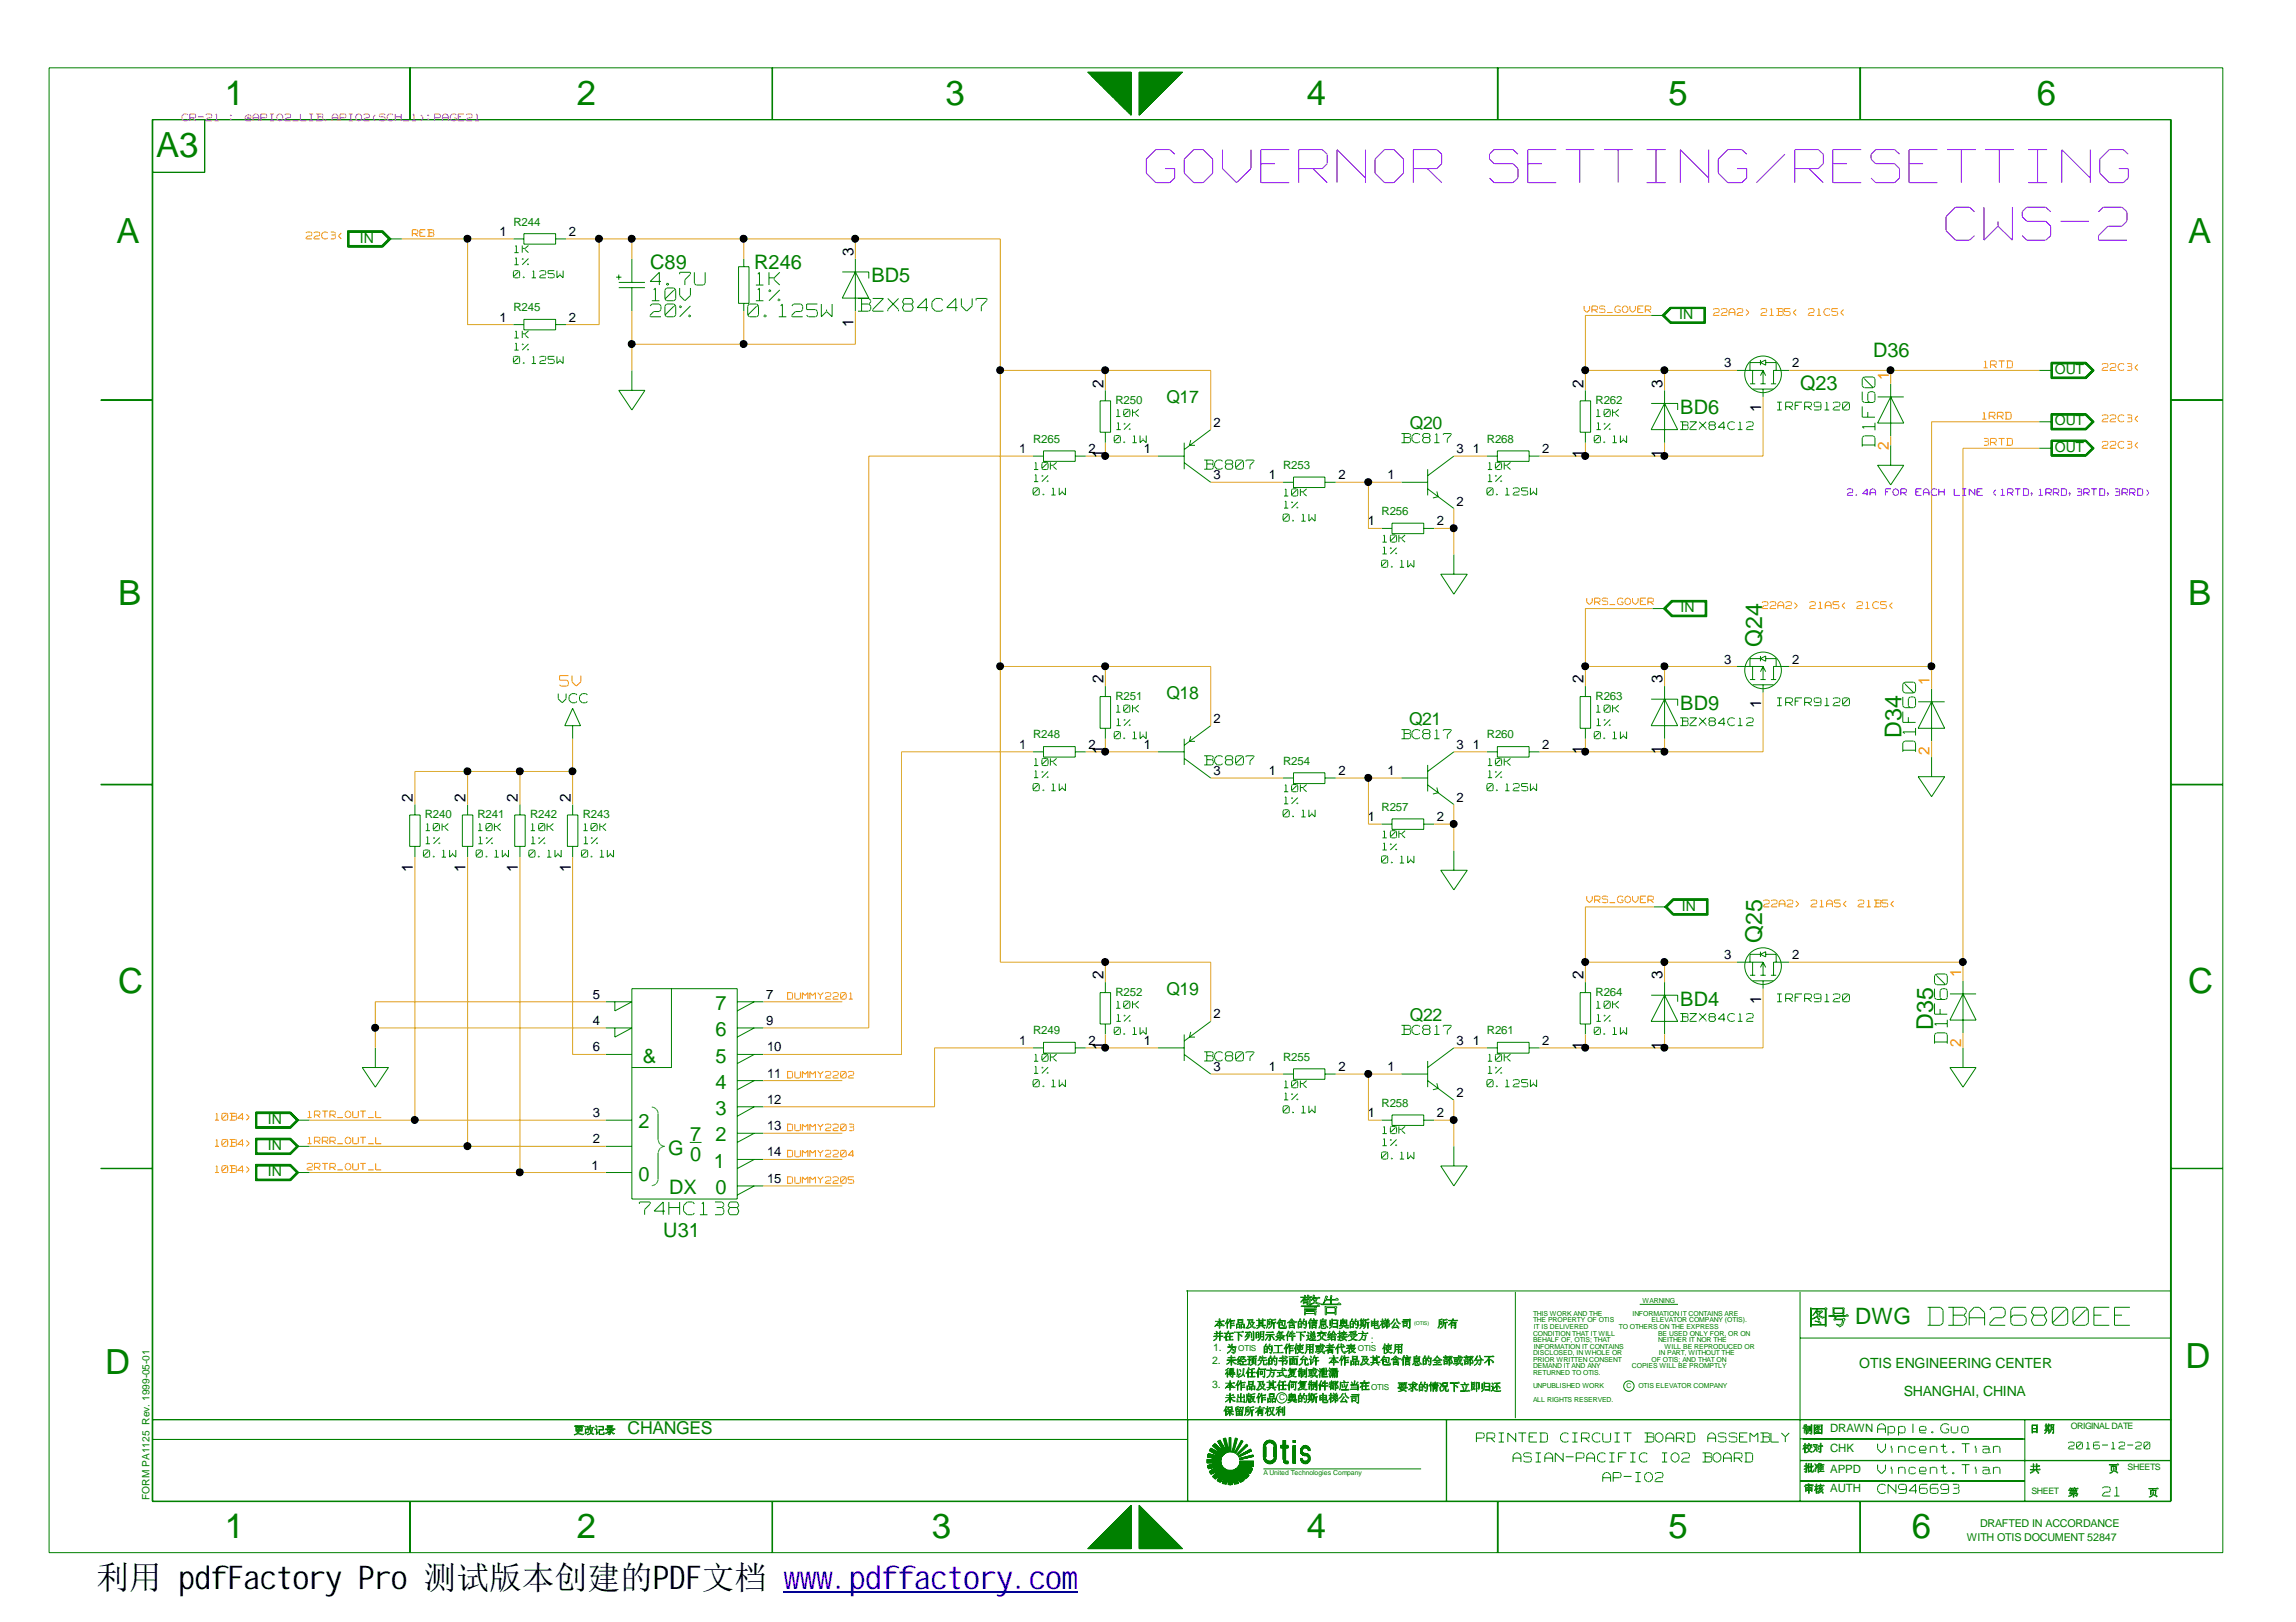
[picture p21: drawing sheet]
<svg xmlns="http://www.w3.org/2000/svg" width="297mm" height="210mm" viewBox="0 0 297 210" stroke-linecap="round" stroke-linejoin="round" font-family="sans-serif">
<defs><g id="words">
<g font-size="8.1" fill="#fff">
<text x="148.3" y="24.5">GOVERNOR SETTING/RESETTING</text>
<text x="251.8" y="31.9">CWS-2</text>
</g>
<g font-size="4.5" fill="#008000">
<text x="29.1" y="13.6">1</text>
<text x="74.6" y="13.6">2</text>
<text x="122.3" y="13.6">3</text>
<text x="169.1" y="13.6">4</text>
<text x="215.9" y="13.6">5</text>
<text x="263.5" y="13.6">6</text>
<text x="20.2" y="20.4">A3</text>
<text x="15.1" y="31.4">A</text>
<text x="283.1" y="31.4">A</text>
<text x="15.3" y="78.2">B</text>
<text x="283.1" y="78.2">B</text>
<text x="15.3" y="128.5">C</text>
<text x="283.1" y="128.5">C</text>
<text x="13.6" y="177.8">D</text>
<text x="282.7" y="177.1">D</text>
<text x="29.1" y="199.1">1</text>
<text x="74.6" y="199.1">2</text>
<text x="120.6" y="199.1">3</text>
<text x="169.1" y="199.1">4</text>
<text x="215.9" y="199.1">5</text>
<text x="247.4" y="199.1">6</text>
</g>
<text font-size="4.4" fill="#fff" x="249.4" y="171.9">DBA26800EE</text>
<text font-size="4.2" x="12.5" y="205.6">利用 pdfFactory Pro 测试版本创建的PDF文档 www.pdffactory.com</text>
<g font-size="3.6" fill="#fff">
<text x="243.1" y="57.8" transform="rotate(-90 243.1 57.8)">D1F60</text>
<text x="248.4" y="97.3" transform="rotate(-90 248.4 97.3)">D1F60</text>
<text x="252.5" y="135.1" transform="rotate(-90 252.5 135.1)">D1F60</text>
</g>
<g font-size="3.1" fill="#fff">
<text x="84.1" y="37.2">4.7U</text>
<text x="84.1" y="41.3">20%</text>
<text x="84.3" y="39.2">10V</text>
<text x="96.7" y="41.3">0.125W</text>
<text x="97.8" y="37.2">1K</text>
<text x="97.8" y="39.2">1%</text>
<text x="111" y="40.6">BZX84C4V7</text>
<text x="82.7" y="157.5">74HC138</text>
</g>
<g font-size="3" fill="#008000">
<text x="228" y="83.7" transform="rotate(-90 228 83.7)">Q24</text>
<text x="246" y="95.5" transform="rotate(-90 246 95.5)">D34</text>
<text x="228" y="122" transform="rotate(-90 228 122)">Q25</text>
<text x="250.1" y="133.2" transform="rotate(-90 250.1 133.2)">D35</text>
</g>
<text font-size="2.9" fill="#008000" x="240" y="171.3">DWG</text>
<g font-size="2.6" fill="#008000">
<text x="84.1" y="34.9">C89</text>
<text x="97.6" y="34.9">R246</text>
<text x="112.7" y="36.5">BD5</text>
<text x="242.3" y="46.2">D36</text>
<text x="217.4" y="53.6">BD6</text>
<text x="232.9" y="50.5">Q23</text>
<text x="217.4" y="91.8">BD9</text>
<text x="92.6" y="130.7">7</text>
<text x="217.4" y="130.1">BD4</text>
<text x="83.2" y="137.5">&amp;</text>
<text x="92.6" y="137.5">5</text>
<text x="92.6" y="134.1">6</text>
<text x="92.6" y="140.9">4</text>
<text x="82.6" y="146">2</text>
<text x="86.4" y="149.4">G</text>
<text x="89.3" y="147.7">7</text>
<text x="92.6" y="144.3">3</text>
<text x="92.6" y="147.7">2</text>
<text x="82.6" y="152.8">0</text>
<text x="86.6" y="154.5">DX</text>
<text x="89.3" y="150.3">0</text>
<text x="92.4" y="151.1">1</text>
<text x="92.6" y="154.5">0</text>
<text x="85.8" y="160.1">U31</text>
</g>
<text font-size="2.6" fill="#fff" x="72.4" y="89">5V</text>
<g font-size="2.3" fill="#008000">
<text x="150.9" y="52.2">Q17</text>
<text x="182.4" y="55.6">Q20</text>
<text x="150.9" y="90.4">Q18</text>
<text x="182.3" y="93.9">Q21</text>
<text x="150.9" y="128.7">Q19</text>
<text x="182.4" y="132.1">Q22</text>
<text x="81.2" y="185.6">CHANGES</text>
</g>
<g font-size="2.2" fill="#fff">
<text x="181.3" y="57.5">BC817</text>
<text x="155.8" y="60.9">BC807</text>
<text x="72.2" y="91.2">VCC</text>
<text x="181.3" y="95.8">BC817</text>
<text x="155.8" y="99.2">BC807</text>
<text x="155.8" y="137.5">BC807</text>
<text x="181.3" y="134.1">BC817</text>
<text x="242.9" y="185.6">Apple.Guo</text>
<text x="191" y="186.8">PRINTED</text>
<text x="195.7" y="189.4">ASIAN-PACIFIC</text>
<text x="201.8" y="186.8">CIRCUIT</text>
<text x="207.3" y="192">AP-IO2</text>
<text x="212.7" y="186.8">BOARD</text>
<text x="214.7" y="189.4">IO2 BOARD</text>
<text x="220.8" y="186.8">ASSEMBLY</text>
<text x="242.9" y="188.2">Vincent.Tian</text>
<text x="242.9" y="190.9">Vincent.Tian</text>
<text x="242.9" y="193.5">CN946693</text>
<text x="272" y="193.8">21</text>
</g>
<text font-size="2.1" fill="#008000" x="170.9" y="177.6">,</text>
<g font-size="2">
<text x="110.4" y="33.2" transform="rotate(-90 110.4 33.2)">3</text>
<text x="110.4" y="42.3" transform="rotate(-90 110.4 42.3)">1</text>
<text x="142.7" y="50.2" transform="rotate(-90 142.7 50.2)">2</text>
<text x="204.9" y="50.2" transform="rotate(-90 204.9 50.2)">2</text>
<text x="215.1" y="50.2" transform="rotate(-90 215.1 50.2)">3</text>
<text x="227.8" y="53.3" transform="rotate(-90 227.8 53.3)">1</text>
<text x="142.7" y="59.3" transform="rotate(-90 142.7 59.3)">1</text>
<text x="204.9" y="59.3" transform="rotate(-90 204.9 59.3)">1</text>
<text x="215.1" y="59.3" transform="rotate(-90 215.1 59.3)">1</text>
<text x="142.7" y="88.4" transform="rotate(-90 142.7 88.4)">2</text>
<text x="204.9" y="88.4" transform="rotate(-90 204.9 88.4)">2</text>
<text x="215.1" y="88.4" transform="rotate(-90 215.1 88.4)">3</text>
<text x="227.8" y="91.6" transform="rotate(-90 227.8 91.6)">1</text>
<text x="142.7" y="97.6" transform="rotate(-90 142.7 97.6)">1</text>
<text x="204.9" y="97.6" transform="rotate(-90 204.9 97.6)">1</text>
<text x="215.1" y="97.6" transform="rotate(-90 215.1 97.6)">1</text>
<text x="53.4" y="103.8" transform="rotate(-90 53.4 103.8)">2</text>
<text x="60.2" y="103.8" transform="rotate(-90 60.2 103.8)">2</text>
<text x="67" y="103.8" transform="rotate(-90 67 103.8)">2</text>
<text x="73.8" y="103.8" transform="rotate(-90 73.8 103.8)">2</text>
<text x="53.4" y="112.9" transform="rotate(-90 53.4 112.9)">1</text>
<text x="60.2" y="112.9" transform="rotate(-90 60.2 112.9)">1</text>
<text x="67" y="112.9" transform="rotate(-90 67 112.9)">1</text>
<text x="73.8" y="112.9" transform="rotate(-90 73.8 112.9)">1</text>
<text x="142.7" y="126.7" transform="rotate(-90 142.7 126.7)">2</text>
<text x="204.9" y="126.7" transform="rotate(-90 204.9 126.7)">2</text>
<text x="215.1" y="126.7" transform="rotate(-90 215.1 126.7)">3</text>
<text x="227.8" y="129.9" transform="rotate(-90 227.8 129.9)">1</text>
<text x="142.7" y="135.9" transform="rotate(-90 142.7 135.9)">1</text>
<text x="204.9" y="135.9" transform="rotate(-90 204.9 135.9)">1</text>
<text x="215.1" y="135.9" transform="rotate(-90 215.1 135.9)">1</text>
</g>
<g font-size="2" fill="#ff8c00">
<text x="244.3" y="49.2" transform="rotate(-90 244.3 49.2)">1</text>
<text x="244.3" y="58.3" transform="rotate(-90 244.3 58.3)">2</text>
<text x="249.6" y="88.7" transform="rotate(-90 249.6 88.7)">1</text>
<text x="249.6" y="97.8" transform="rotate(-90 249.6 97.8)">2</text>
<text x="253.7" y="126.4" transform="rotate(-90 253.7 126.4)">1</text>
<text x="253.7" y="135.5" transform="rotate(-90 253.7 135.5)">2</text>
</g>
<g font-size="1.9" fill="#fff">
<text x="229.9" y="53.2">IRFR9120</text>
<text x="217.4" y="55.8">BZX84C12</text>
<text x="217.4" y="94.1">BZX84C12</text>
<text x="229.9" y="91.5">IRFR9120</text>
<text x="229.9" y="129.8">IRFR9120</text>
<text x="217.4" y="132.3">BZX84C12</text>
</g>
<g font-size="1.8" fill="#008000">
<text x="46.6" y="31.4">IN</text>
<text x="217.3" y="41.3">IN</text>
<text x="265.9" y="48.4">OUT</text>
<text x="265.9" y="58.5">OUT</text>
<text x="265.9" y="55">OUT</text>
<text x="217.4" y="79.2">IN</text>
<text x="217.6" y="117.8">IN</text>
<text x="34.7" y="148.8">IN</text>
<text x="34.7" y="145.4">IN</text>
<text x="34.7" y="152.2">IN</text>
<text x="240.5" y="177.1">OTIS ENGINEERING CENTER</text>
<text x="246.3" y="180.7">SHANGHAI, CHINA</text>
</g>
<g font-size="1.8" fill="#fff">
<text x="66.5" y="32.9">1K</text>
<text x="66.5" y="34.4">1%</text>
<text x="66.4" y="36.1">0.125W</text>
<text x="66.4" y="47.2">0.125W</text>
<text x="66.5" y="43.9">1K</text>
<text x="66.5" y="45.5">1%</text>
<text x="144.1" y="57.5">0.1W</text>
<text x="144.4" y="54.1">10K</text>
<text x="144.4" y="55.8">1%</text>
<text x="206.2" y="57.5">0.1W</text>
<text x="206.5" y="54.1">10K</text>
<text x="206.5" y="55.8">1%</text>
<text x="133.6" y="64.2">0.1W</text>
<text x="133.8" y="60.9">10K</text>
<text x="133.8" y="62.5">1%</text>
<text x="166.1" y="64.4">10K</text>
<text x="166.1" y="65.9">1%</text>
<text x="192.4" y="64.2">0.125W</text>
<text x="192.5" y="60.9">10K</text>
<text x="192.5" y="62.5">1%</text>
<text x="166" y="67.6">0.1W</text>
<text x="178.9" y="70.3">10K</text>
<text x="178.9" y="71.9">1%</text>
<text x="178.7" y="73.6">0.1W</text>
<text x="144.1" y="95.8">0.1W</text>
<text x="144.4" y="92.3">10K</text>
<text x="144.4" y="94.1">1%</text>
<text x="206.2" y="95.8">0.1W</text>
<text x="206.5" y="92.3">10K</text>
<text x="206.5" y="94.1">1%</text>
<text x="133.8" y="99.2">10K</text>
<text x="133.8" y="100.8">1%</text>
<text x="192.5" y="99.2">10K</text>
<text x="192.5" y="100.8">1%</text>
<text x="55.1" y="107.7">10K</text>
<text x="61.8" y="107.7">10K</text>
<text x="68.7" y="107.7">10K</text>
<text x="75.5" y="107.7">10K</text>
<text x="133.6" y="102.5">0.1W</text>
<text x="166" y="105.9">0.1W</text>
<text x="166.1" y="102.6">10K</text>
<text x="166.1" y="104.2">1%</text>
<text x="192.4" y="102.5">0.125W</text>
<text x="54.8" y="111.1">0.1W</text>
<text x="55.1" y="109.4">1%</text>
<text x="61.6" y="111.1">0.1W</text>
<text x="61.9" y="109.4">1%</text>
<text x="68.4" y="111.1">0.1W</text>
<text x="68.7" y="109.4">1%</text>
<text x="75.2" y="111.1">0.1W</text>
<text x="75.5" y="109.4">1%</text>
<text x="178.7" y="111.9">0.1W</text>
<text x="178.9" y="110.2">1%</text>
<text x="178.9" y="108.6">10K</text>
<text x="144.4" y="130.7">10K</text>
<text x="206.5" y="130.7">10K</text>
<text x="133.8" y="137.5">10K</text>
<text x="144.1" y="134">0.1W</text>
<text x="144.4" y="132.3">1%</text>
<text x="192.5" y="137.5">10K</text>
<text x="206.2" y="134">0.1W</text>
<text x="206.5" y="132.3">1%</text>
<text x="133.6" y="140.8">0.1W</text>
<text x="133.8" y="139.1">1%</text>
<text x="166.1" y="140.9">10K</text>
<text x="166.1" y="142.5">1%</text>
<text x="192.4" y="140.8">0.125W</text>
<text x="192.5" y="139.1">1%</text>
<text x="166" y="144.2">0.1W</text>
<text x="178.9" y="148.4">1%</text>
<text x="178.9" y="146.9">10K</text>
<text x="178.7" y="150.2">0.1W</text>
</g>
<g font-size="1.7" fill="#fff">
<text x="23.5" y="15.8">CR-21</text>
<text x="29.6" y="15.8">: @APIO2_LIB.APIO2(SCH_1):PAGE21</text>
<text x="39.6" y="31">22C3&lt;</text>
<text x="221.7" y="41">22A2&gt;</text>
<text x="227.8" y="41">21B5&lt;</text>
<text x="233.9" y="41">21C5&lt;</text>
<text x="256.6" y="47.7">1RTD</text>
<text x="271.9" y="48.1">22C3&lt;</text>
<text x="256.5" y="54.4">1RRD</text>
<text x="256.5" y="57.8">3RTD</text>
<text x="271.9" y="54.7">22C3&lt;</text>
<text x="271.9" y="58.1">22C3&lt;</text>
<text x="228" y="78.9">22A2&gt;</text>
<text x="234.1" y="78.9">21A5&lt;</text>
<text x="240.2" y="78.9">21C5&lt;</text>
<text x="228.1" y="117.5">22A2&gt;</text>
<text x="234.3" y="117.5">21A5&lt;</text>
<text x="240.4" y="117.5">21B5&lt;</text>
<text x="27.8" y="148.5">10B4&gt;</text>
<text x="27.8" y="145.1">10B4&gt;</text>
<text x="27.8" y="151.9">10B4&gt;</text>
<text x="267.6" y="187.7">2016-12-20</text>
</g>
<g font-size="1.7">
<text x="64.6" y="30.5">1</text>
<text x="73.6" y="30.5">2</text>
<text x="64.6" y="41.6">1</text>
<text x="73.6" y="41.6">2</text>
<text x="223.1" y="47.6">3</text>
<text x="231.9" y="47.6">2</text>
<text x="131.9" y="58.6">1</text>
<text x="140.8" y="58.6">2</text>
<text x="148" y="58.6">1</text>
<text x="157" y="55.2">2</text>
<text x="188.4" y="58.6">3</text>
<text x="190.5" y="58.6">1</text>
<text x="199.5" y="58.6">2</text>
<text x="157" y="62">3</text>
<text x="164.2" y="62">1</text>
<text x="173.1" y="62">2</text>
<text x="179.5" y="62">1</text>
<text x="188.4" y="65.4">2</text>
<text x="177" y="68">1</text>
<text x="185.9" y="68">2</text>
<text x="223.1" y="85.9">3</text>
<text x="231.9" y="85.9">2</text>
<text x="157" y="93.5">2</text>
<text x="131.9" y="96.9">1</text>
<text x="140.8" y="96.9">2</text>
<text x="148" y="96.9">1</text>
<text x="157" y="100.3">3</text>
<text x="164.2" y="100.3">1</text>
<text x="173.1" y="100.3">2</text>
<text x="179.5" y="100.3">1</text>
<text x="188.4" y="96.9">3</text>
<text x="190.5" y="96.9">1</text>
<text x="199.5" y="96.9">2</text>
<text x="177" y="106.3">1</text>
<text x="185.9" y="106.3">2</text>
<text x="188.4" y="103.7">2</text>
<text x="223.1" y="124.1">3</text>
<text x="231.9" y="124.1">2</text>
<text x="76.7" y="129.3">5</text>
<text x="99.1" y="129.3">7</text>
<text x="157" y="131.8">2</text>
<text x="76.7" y="132.6">4</text>
<text x="76.7" y="136.1">6</text>
<text x="99.1" y="132.6">9</text>
<text x="99.2" y="136.1">10</text>
<text x="131.9" y="135.2">1</text>
<text x="140.8" y="135.2">2</text>
<text x="148" y="135.2">1</text>
<text x="188.4" y="135.2">3</text>
<text x="190.5" y="135.2">1</text>
<text x="199.5" y="135.2">2</text>
<text x="99.2" y="139.5">11 DUMMY2202</text>
<text x="99.2" y="142.8">12</text>
<text x="157" y="138.6">3</text>
<text x="164.2" y="138.6">1</text>
<text x="173.1" y="138.6">2</text>
<text x="179.5" y="138.6">1</text>
<text x="188.4" y="142">2</text>
<text x="76.7" y="144.6">3</text>
<text x="76.7" y="148">2</text>
<text x="99.2" y="146.3">13 DUMMY2203</text>
<text x="99.2" y="149.7">14 DUMMY2204</text>
<text x="177" y="144.6">1</text>
<text x="185.9" y="144.6">2</text>
<text x="76.5" y="151.4">1</text>
<text x="99.2" y="153.1">15 DUMMY2205</text>
</g>
<g font-size="1.6" fill="#fff">
<text x="53.3" y="30.7">REB</text>
<text x="204.9" y="40.6">VRS_GOVER</text>
<text x="239" y="64.2">2.4A FOR EACH LINE (1RTD,1RRD,3RTD,3RRD)</text>
<text x="205.3" y="78.4">VRS_GOVER</text>
<text x="205.3" y="116.9">VRS_GOVER</text>
<text x="101.8" y="129.4">DUMMY2201</text>
<text x="39.8" y="148.1">1RRR_OUT_L</text>
<text x="39.8" y="144.8">1RTR_OUT_L</text>
<text x="39.7" y="151.5">2RTR_OUT_L</text>
</g>
<g font-size="1.5" fill="#008000">
<text x="66.4" y="29.2">R244</text>
<text x="66.4" y="40.3">R245</text>
<text x="144.3" y="52.3">R250</text>
<text x="206.4" y="52.3">R262</text>
<text x="133.6" y="57.3">R265</text>
<text x="192.4" y="57.3">R268</text>
<text x="166" y="60.7">R253</text>
<text x="178.7" y="66.6">R256</text>
<text x="133.6" y="95.6">R248</text>
<text x="144.3" y="90.5">R251</text>
<text x="192.4" y="95.6">R260</text>
<text x="206.4" y="90.5">R263</text>
<text x="166" y="99">R254</text>
<text x="54.9" y="105.8">R240</text>
<text x="61.8" y="105.8">R241</text>
<text x="68.6" y="105.8">R242</text>
<text x="75.4" y="105.8">R243</text>
<text x="178.7" y="104.9">R257</text>
<text x="144.3" y="128.8">R252</text>
<text x="206.4" y="128.8">R264</text>
<text x="133.6" y="133.9">R249</text>
<text x="166" y="137.3">R255</text>
<text x="192.4" y="133.9">R261</text>
<text x="178.7" y="143.2">R258</text>
<text x="236.8" y="185.3">DRAWN</text>
<text x="236.8" y="187.9">CHK</text>
<text x="236.8" y="190.6">APPD</text>
<text x="236.8" y="193.1">AUTH</text>
</g>
<g font-size="1.4" fill="#008000">
<text x="177.3" y="173.8">:</text>
<text x="156.8" y="176.5">2.</text>
<text x="156.8" y="179.6">3.</text>
<text x="156.9" y="174.9">1.</text>
<text x="256.2" y="197.7">DRAFTED IN ACCORDANCE</text>
<text x="254.5" y="199.4">WITH OTIS DOCUMENT 52847</text>
</g>
<text font-size="1.3" fill="#008000" x="19.3" y="194.1" transform="rotate(-90 19.3 194.1)">FORM PA1125 Rev. 1999-05-01</text>
<g font-size="1.1" fill="#008000">
<text x="160.2" y="174.9">OTIS</text>
<text x="175.7" y="174.9">OTIS</text>
<text x="177.4" y="179.8">OTIS</text>
<text x="165.5" y="181.2">C</text>
<text x="267.9" y="184.9">ORIGINAL DATE</text>
<text x="275.3" y="190.2">SHEETS</text>
<text x="262.8" y="193.4">SHEET</text>
</g>
<g font-size=".9" fill="#008000">
<text x="198.3" y="172.9">CONDITION THAT IT WILL</text>
<text x="198.3" y="173.7">BEHALF OF, OTIS; THAT</text>
<text x="198.3" y="171.1">THE PROPERTY OF OTIS</text>
<text x="198.3" y="170.3">THIS WORK AND THE</text>
<text x="198.4" y="172">IT IS DELIVERED</text>
<text x="209.4" y="172">TO OTHERS ON THE EXPRESS</text>
<text x="211.2" y="170.3">INFORMATION IT CONTAINS ARE</text>
<text x="212.5" y="168.6">WARNING</text>
<text x="213.7" y="171.1">ELEVATOR COMPANY (OTIS).</text>
<text x="214.5" y="172.9">BE USED ONLY FOR, OR ON</text>
<text x="214.5" y="173.7">NEITHER IT NOR THE</text>
<text x="198.3" y="176.2">PRIOR WRITTEN CONSENT</text>
<text x="198.3" y="175.4">DISCLOSED, IN WHOLE OR</text>
<text x="198.3" y="177.9">RETURNED TO OTIS.</text>
<text x="198.3" y="177.1">DEMAND IT AND ANY</text>
<text x="198.3" y="179.6">UNPUBLISHED WORK</text>
<text x="198.4" y="174.6">INFORMATION IT CONTAINS</text>
<text x="210.4" y="179.6">C</text>
<text x="211.1" y="177.1">COPIES WILL BE PROMPTLY</text>
<text x="212" y="179.6">OTIS ELEVATOR COMPANY</text>
<text x="213.7" y="176.2">OF OTIS; AND THAT ON</text>
<text x="214.6" y="175.4">IN PART, WITHOUT THE</text>
<text x="215.3" y="174.6">WILL BE REPRODUCED OR</text>
<text x="198.3" y="181.4">ALL RIGHTS RESERVED.</text>
<text x="163.4" y="190.9">A United Technologies Company</text>
</g>
<text font-size=".7" fill="#008000" x="183" y="171.5">(OTIS)</text>
</g></defs>
<path d="M23.5 15.7h37.4" fill="none" stroke="#fff" stroke-width=".18"/>
<g fill="none" stroke="#ff8c00" stroke-width=".13">
<path d="M39.6 30.8v.1M39.6 30.9h.7M39.7 30l-.1 .2M39.8 30h.4M39.8 30.5l-.2 .3M39.9 30.5h.3M40.2 30l.1 .2M40.3 30.4l-.1 .1M40.3 30.2v.2M40.6 30.8v.1M40.6 30.9h.8M40.7 30l-.1 .2"/>
<path d="M40.8 30h.4M40.9 30.5l-.3 .3M40.9 30.5h.3M41.2 30l.2 .2M41.4 30.2v.2M41.4 30.4l-.2 .1M41.6 30.3v.3M41.6 30.7l.3 .2M41.9 30l-.3 .3M41.9 30h.3M41.9 30.9h.3M42.2 30l.2 .2"/>
<path d="M42.4 30.8l-.2 .1M42.8 30h.4M42.8 30.9h.4M42.9 30.4h.3M43.3 30l.1 .2M43.3 30.5h.1M43.4 30.2h.1M43.4 30.6v.1M43.4 30.8l-.1 .1M43.4 30.3l-.1 .1M43.8 30.5l.4 .4M44.2 30.2l-.4 .3"/>
<path d="M53.3 29.7h.6M53.3 29.8v.8M53.4 30.2h.5M53.7 30.3l.4 .3M53.9 29.7l.2 .2M54.1 30.1l-.2 .1M54.1 29.9v.2M54.3 29.7h.7M54.3 29.8v.8M54.4 30.1h.3M54.4 30.6h.6M55.3 29.7h.7"/>
<path d="M55.3 30.6h.7M55.5 29.8v.7M55.5 30.1h.5M56 29.7l.1 .2M56 30.1l.1 .1M56.1 30l-.1 .1M56.1 29.9h.1M56.1 30.3v.2M56.1 30.5l-.1 .1M204.9 39.6v.5M205.7 39.6v.5M206 39.6h.5"/>
<path d="M206 39.6v.8M206.5 39.6l.2 .1M206.7 40l-.2 .1M206.7 39.8v.1M206.9 39.7v.1M206.9 39.8l.1 .2M207 39.6v.1M207.1 40h.4M207.1 39.6h.4M207.5 39.6l.1 .1M207.5 40l.1 .1M208.9 39.9v.3"/>
<path d="M209.1 39.6l-.2 .2M209.2 39.6h.3M209.5 39.6l.1 .1M209.9 39.9v.3M210.1 39.6l-.2 .2M210.1 39.6h.2M210.4 39.6l.2 .2M210.6 39.9v.3M210.9 39.6v.5M211.6 39.6v.5M211.9 39.6h.7M211.9 39.6v.8"/>
<path d="M211.9 40h.3M212.9 39.6h.5M212.9 39.6v.8M213.4 39.6l.2 .1M213.6 40l-.2 .1M213.6 39.8v.1M221.8 39.9l-.1 .2M221.8 39.9h.4M222.3 39.9l.1 .2M222.8 39.9l-.1 .2M222.8 39.9h.5M223.3 39.9l.1 .2"/>
<path d="M223.9 39.9l-.2 .3M224 39.9h.2M224.2 39.9l.3 .3M224.8 39.9l-.1 .2M224.9 39.9h.4M225.3 39.9l.2 .2M227.9 39.9l-.1 .2M228 39.9h.4M228.4 39.9l.2 .2M229.2 39.9l-.1 .2M229.2 40v.8M229.8 39.9h.7"/>
<path d="M230.1 40v.8M230.6 39.9l.1 .2M230.8 39.9v.4M230.9 39.9h.7M234.1 39.9l-.2 .2M234.1 39.9h.4M234.6 39.9l.1 .2M235.3 39.9l-.1 .2M235.3 40v.8M236.2 39.9l-.2 .3M236.3 39.9h.3M236.6 39.9l.1 .2"/>
<path d="M237 39.9v.4M237 39.9h.7M204.9 40.1l.3 .3M205.7 40.1l-.4 .3M206 40.1h.5M206.3 40.1l.4 .3M206.9 40.4h.1M207.1 40.4h.4M207.6 40.1v.2M207.6 40.4h-.1M207.9 40.4h.7M208.9 40.2l.2 .2"/>
<path d="M209.2 40.4h.3M209.4 40.1h.2M209.6 40.4h-.1M209.6 40.1v.2M209.9 40.2l.2 .2M210.1 40.4h.2M210.6 40.2l-.2 .2M210.9 40.1l.3 .3M211.6 40.1l-.4 .3M211.9 40.4h.7M212.9 40.1h.5M213.2 40.1l.4 .3"/>
<path d="M221.7 40.7v.1M221.7 40.8h.7M221.9 40.4l-.2 .3M222 40.4h.2M222.4 40.3l-.1 .1M222.4 40.1v.2M222.7 40.7v.1M222.7 40.8h.7M222.9 40.4l-.2 .3M223 40.4h.3M223.4 40.1v.2M223.4 40.3l-.1 .1"/>
<path d="M223.7 40.2v.6M223.7 40.4h.7M224.5 40.2v.6M224.7 40.7v.1M224.7 40.8h.8M225 40.4l-.3 .3M225 40.4h.3M225.5 40.1v.2M225.5 40.3l-.2 .1M225.9 40.1l.4 .3M226.2 40.5l-.3 .3M227.8 40.7v.1"/>
<path d="M227.8 40.8h.8M228 40.4l-.2 .3M228.1 40.4h.3M228.6 40.1v.2M228.6 40.3l-.2 .1M228.9 40.8h.5M229.8 40.8h.7M230.1 40.3h.4M230.6 40.3l.1 .1M230.7 40.2l-.1 .1M230.7 40.1h.1M230.7 40.5v.2"/>
<path d="M230.7 40.7l-.1 .1M230.8 40.7l.2 .1M230.9 40.3h.5M231 40.8h.4M231.5 40.3l.1 .1M231.6 40.7l-.1 .1M231.6 40.5v.2M232 40.4l.4 .4M232.4 40.1l-.4 .3M233.9 40.7v.1M234 40.8h.7M234.2 40.4l-.3 .3"/>
<path d="M234.2 40.4h.3M234.7 40.1v.2M234.7 40.3l-.1 .1M235.1 40.8h.5M236 40.2v.3M236 40.6l.2 .2M236.3 40.8h.3M236.7 40.7l-.1 .1M237 40.7l.1 .1M237 40.3h.6M237.2 40.8h.4M237.6 40.3l.1 .1"/>
<path d="M237.7 40.7l-.1 .1M237.7 40.5v.2M238.1 40.4l.4 .4M238.5 40.1l-.3 .3M256.5 54.2h.5M256.6 47.6h.5M256.7 57.6h.4M256.7 56.7h.4M256.7 53.4l-.1 .1M256.7 53.4v.8M256.8 57.1h.3M256.9 46.7l-.1 .1"/>
<path d="M256.9 46.8v.8M257.1 56.7l.2 .2M257.2 57.2h.1M257.3 56.9v.1M257.3 57.3v.2M257.3 57.5l-.2 .1M257.3 57l-.2 .1M257.3 53.4h.6M257.3 53.4v.8M257.4 53.9h.5M257.5 56.7h.6M257.5 46.8v.8"/>
<path d="M257.5 56.8v.8M257.5 46.7h.6M257.6 57.2h.5M257.6 47.2h.5M257.8 53.9l.3 .3M257.9 57.3l.4 .3M257.9 47.3l.4 .3M258 53.4l.1 .1M258.1 53.7l-.1 .2M258.1 53.5v.2M258.1 56.7l.2 .2M258.1 46.7l.2 .1"/>
<path d="M258.3 57.1l-.2 .1M258.3 46.9v.1M258.3 56.9v.2M258.3 47.1l-.2 .1M258.4 53.4h.6M258.4 53.4v.8M258.4 53.9h.6M258.6 56.7h.7M258.6 46.7h.7M258.8 53.9l.4 .3M259 46.8v.8M259 56.8v.8"/>
<path d="M259 53.4l.2 .1M259.2 53.7l-.2 .2M259.2 53.5v.2M259.4 53.4h.6M259.4 54.2h.6M259.5 53.4v.8M259.6 57.6h.6M259.6 56.7h.6M259.6 46.7h.6M259.6 47.6h.6M259.7 46.8v.8M259.7 56.8v.8"/>
<path d="M260.1 53.4l.1 .1M260.2 54.1l-.1 .1M260.2 53.5v.6M260.2 56.7l.1 .2M260.2 46.7l.1 .1M260.3 57.5l-.1 .1M260.3 47.5l-.1 .1M260.3 46.9v.5M260.3 56.9v.6M271.9 47.9h.1M271.9 54.5v.1M271.9 57.9v.1"/>
<path d="M272 58h.7M272 54.6h.7M272 47.9h.7M272.1 57.1l-.2 .1M272.1 53.7l-.2 .1M272.1 47l-.2 .2M272.1 57.1h.4M272.1 53.7h.4M272.1 47h.4M272.2 57.6l-.3 .3M272.2 54.2l-.3 .3M272.2 47.6l-.3 .2"/>
<path d="M272.2 57.6h.3M272.2 54.2h.3M272.2 47.6h.3M272.6 57.1l.1 .1M272.6 53.7l.1 .1M272.6 47l.1 .2M272.7 57.5l-.1 .1M272.7 47.2v.2M272.7 53.9v.1M272.7 57.3v.2M272.7 54.1l-.1 .1M272.7 47.4l-.1 .2"/>
<path d="M273 47.9h.1M273 54.5v.1M273 57.9v.1M273 58h.7M273 54.6h.7M273 47.9h.7M273.1 57.1l-.1 .1M273.1 53.7l-.1 .1M273.1 47l-.1 .2M273.1 57.1h.5M273.1 53.7h.5M273.1 47h.5"/>
<path d="M273.2 57.6l-.2 .3M273.2 54.2l-.2 .3M273.2 47.6l-.2 .2M273.3 57.6h.3M273.3 54.2h.3M273.3 47.6h.3M273.6 57.1l.1 .1M273.6 53.7l.1 .1M273.6 47l.1 .2M273.7 47.2v.2M273.7 53.9v.1M273.7 57.3v.2"/>
<path d="M273.7 57.5l-.1 .1M273.7 54.1l-.1 .1M273.7 47.4l-.1 .2M274 47.3v.3M274 54v.3M274 57.4v.3M274 57.8l.3 .2M274 54.3l.3 .3M274 47.7l.3 .2M274.3 57.1l-.3 .3M274.3 53.7l-.3 .2M274.3 47l-.3 .3"/>
<path d="M274.3 57.1h.3M274.3 58h.3M274.3 53.7h.3M274.3 54.6h.3M274.3 47h.3M274.3 47.9h.3M274.7 57.1l.1 .1M274.7 53.7l.1 .1M274.7 47l.1 .2M274.8 57.9l-.1 .1M274.8 54.5l-.1 .1M274.8 47.8l-.1 .1"/>
<path d="M275.2 57.1h.4M275.2 58h.4M275.2 53.7h.4M275.2 54.6h.4M275.2 47h.4M275.2 47.9h.4M275.3 57.5h.3M275.3 54.1h.3M275.3 47.4h.3M275.7 57.1l.1 .1M275.7 53.7l.1 .1M275.7 47l.1 .2"/>
<path d="M275.7 57.5l.1 .1M275.7 54.1l.1 .1M275.7 47.5l.1 .1M275.8 54.5l-.1 .1M275.8 47.2v.1M275.8 47.6v.2M275.8 53.9h.1M275.8 54.2v.2M275.8 57.3h.1M275.8 57.7v.1M275.8 57.9l-.1 .1M275.8 57.4l-.1 .1"/>
<path d="M275.8 53.9l-.1 .2M275.8 47.8l-.1 .1M275.8 47.3l-.1 .1M276.2 57.6l.4 .4M276.2 54.2l.4 .4M276.2 47.6l.4 .3M276.6 57.2l-.4 .4M276.6 53.8l-.4 .4M276.6 47.2l-.4 .3M205.3 77.4v.5M205.3 77.9l.3 .3M206 77.4v.5"/>
<path d="M206 77.9l-.4 .3M206.3 77.4h.5M206.3 77.4v.8M206.3 77.9h.5M206.7 77.9l.3 .3M206.9 77.4l.1 .1M207 77.6v.1M207 77.8l-.1 .1M207.3 77.5v.1M207.3 77.7v.1M207.3 78.2h.1M207.3 77.4v.1"/>
<path d="M207.4 77.8h.4M207.4 77.4h.4M207.4 78.2h.4M207.9 77.4l.1 .1M207.9 77.8l.1 .1M208 77.9v.2M208 78.2h-.1M208.2 78.2h.8M209.3 77.7v.3M209.3 78l.2 .2M209.5 77.4l-.2 .3M209.5 77.4h.3"/>
<path d="M209.5 78.2h.3M209.7 77.9h.2M209.8 77.4l.2 .1M210 77.9v.2M210 78.2h-.2M210.2 77.7v.3M210.2 78l.2 .2M210.4 77.4l-.2 .3M210.5 77.4h.2M210.5 78.2h.2M210.7 77.4l.2 .3M210.9 77.7v.3"/>
<path d="M210.9 78l-.2 .2M211.2 77.4v.5M211.2 77.9l.3 .3M211.9 77.4v.5M211.9 77.9l-.4 .3M212.2 77.4h.7M212.2 77.4v.8M212.3 77.8h.3M212.3 78.2h.6M213.2 77.4h.5M213.2 77.4v.8M213.2 77.9h.5"/>
<path d="M213.6 77.9l.3 .3M213.8 77.4l.1 .1M213.9 77.6v.1M213.9 77.8l-.1 .1M228 78.7v.1M228 78.8h.7M228.1 77.9l-.1 .1M228.1 77.9h.5M228.2 78.4l-.2 .2M228.3 78.4h.3M228.6 77.9l.1 .1M228.7 78.2l-.1 .2"/>
<path d="M228.7 78v.2M229 78.7v.1M229 78.8h.7M229.1 77.9l-.1 .1M229.2 77.9h.4M229.2 78.4l-.2 .2M229.3 78.4h.3M229.6 77.9l.1 .1M229.7 78v.2M229.7 78.2l-.1 .2M230 78.2v.6M230 78.4h.7"/>
<path d="M230.3 77.9l-.3 .2M230.3 77.9h.2M230.5 77.9l.3 .2M230.8 78.2v.6M231 78.7v.1M231.1 78.8h.7M231.1 77.9l-.1 .1M231.2 77.9h.4M231.3 78.4l-.3 .2M231.3 78.4h.3M231.6 77.9l.2 .1M231.8 78v.2"/>
<path d="M231.8 78.2l-.2 .2M232.2 78l.3 .4M232.5 78.4l-.3 .4M234.1 78.7v.1M234.1 78.8h.8M234.2 77.9l-.1 .1M234.3 77.9h.4M234.4 78.4l-.3 .2M234.4 78.4h.3M234.7 77.9l.2 .1M234.9 78v.2M234.9 78.2l-.2 .2"/>
<path d="M235.2 78.8h.6M235.5 77.9l-.1 .1M235.5 77.9v.8M236.1 78.2v.6M236.2 78.4h.7M236.4 77.9l-.3 .2M236.4 77.9h.2M236.6 77.9l.3 .2M236.9 78.2v.6M237.2 78.6l.1 .2M237.2 77.9v.3M237.2 78.2h.5"/>
<path d="M237.2 77.9h.7M237.3 78.8h.4M237.8 78.2l.1 .2M237.9 78.6l-.1 .2M237.9 78.4v.2M238.3 78.4l.4 .4M238.7 78l-.4 .3M240.2 78.7v.1M240.2 78.8h.8M240.3 77.9l-.1 .1M240.4 77.9h.4M240.5 78.4l-.3 .2"/>
<path d="M240.5 78.4h.3M240.8 77.9l.2 .1M241 78v.2M241 78.2l-.2 .2M241.3 78.8h.6M241.6 77.9l-.1 .1M241.6 77.9v.8M242.3 78.2v.3M242.3 78.5l.2 .3M242.5 77.9l-.2 .2M242.6 77.9h.3M242.6 78.8h.3"/>
<path d="M242.9 77.9l.1 .1M243 78.6l-.1 .2M243.3 78.6l.1 .2M243.3 77.9v.3M243.3 78.2h.6M243.3 77.9h.8M243.5 78.8h.4M243.9 78.2l.2 .2M244.1 78.6l-.2 .2M244.1 78.4v.2M244.4 78.4l.4 .4M244.8 78l-.3 .3"/>
<path d="M72.4 88.6l.2 .2M72.4 87.4v.6M72.4 88h.9M72.4 87.4h1.1M72.6 88.8h.7M73.4 88l.1 .2M73.5 88.6l-.1 .2M73.5 88.3v.3M74 88.2l.5 .5M74 87.4v.8M75.1 87.4v.8M75.1 88.2l-.6 .6"/>
<path d="M205.3 116.5l.3 .3M205.3 116v.4M206 116v.4M206 116.5l-.4 .3M206.3 116h.5M206.3 116v.8M206.3 116.5h.5M206.7 116.5l.3 .3M206.9 116l.1 .1M207 116.3l-.1 .2M207 116.1v.2M207.3 116.1v.1"/>
<path d="M207.3 116.2v.1M207.3 116.7v.1M207.3 116h.1M207.4 116.3h.4M207.4 116h.4M207.4 116.8h.4M207.9 116l.1 .1M207.9 116.3l.1 .2M208 116.5v.2M208 116.7l-.1 .1M208.2 116.8h.8M209.3 116.3v.3"/>
<path d="M209.3 116.6l.2 .2M209.5 116l-.2 .2M209.5 116h.3M209.5 116.8h.3M209.7 116.5h.2M209.8 116l.2 .1M210 116.7l-.2 .1M210 116.5v.2M210.2 116.6l.2 .2M210.2 116.3v.3M210.4 116l-.2 .2M210.5 116h.2"/>
<path d="M210.5 116.8h.2M210.7 116l.2 .2M210.9 116.3v.3M210.9 116.6l-.2 .2M211.2 116.5l.3 .3M211.2 116v.4M211.9 116v.4M211.9 116.5l-.4 .3M212.2 116h.7M212.2 116v.8M212.3 116.3h.3M212.3 116.8h.6"/>
<path d="M213.2 116h.5M213.2 116v.8M213.2 116.5h.5M213.6 116.5l.3 .3M213.8 116l.1 .1M213.9 116.3l-.1 .2M213.9 116.1v.2M228.1 117.3v.1M228.2 117.4h.7M228.3 116.5l-.2 .1M228.3 116.5h.4M228.4 117l-.3 .2"/>
<path d="M228.4 117h.3M228.8 116.5l.1 .1M228.9 116.9l-.1 .1M228.9 116.6v.2M229.2 117.3v.1M229.2 117.4h.7M229.3 116.5l-.1 .1M229.3 116.5h.4M229.4 117l-.2 .2M229.4 117h.3M229.8 116.5l.1 .1M229.9 116.6v.2"/>
<path d="M229.9 116.9l-.1 .1M230.2 116.8v.6M230.2 117h.7M230.4 116.5l-.2 .2M230.5 116.5h.1M230.7 116.5l.2 .2M230.9 116.8v.6M231.2 117.3v.1M231.2 117.4h.7M231.3 116.5l-.1 .1M231.4 116.5h.4M231.4 117l-.2 .2"/>
<path d="M231.5 117h.3M231.8 116.5l.1 .1M231.9 116.6v.2M231.9 116.9l-.1 .1M232.3 116.6l.4 .4M232.7 117l-.4 .4M234.3 117.3v.1M234.3 117.4h.7M234.4 116.5l-.1 .1M234.4 116.5h.5M234.5 117l-.2 .2M234.6 117h.3"/>
<path d="M234.9 116.5l.1 .1M235 116.6v.2M235 116.9l-.1 .1M235.4 117.4h.5M235.7 116.5l-.2 .1M235.7 116.5v.8M236.3 116.8v.6M236.3 117h.7M236.6 116.5l-.3 .2M236.6 116.5h.2M236.8 116.5l.3 .2M237.1 116.8v.6"/>
<path d="M237.3 117.2l.1 .2M237.3 116.5v.4M237.4 116.5h.7M237.4 116.9h.5M237.5 117.4h.4M238 116.9l.1 .1M238.1 117.2l-.1 .2M238.1 117v.2M238.5 117l.3 .4M238.8 116.6l-.3 .3M240.4 117.3v.1M240.4 117.4h.7"/>
<path d="M240.5 116.5l-.1 .1M240.5 116.5h.5M240.6 117l-.2 .2M240.7 117h.3M241 116.5l.1 .1M241.1 116.6v.2M241.1 116.9l-.1 .1M241.5 117.4h.5M241.8 116.5l-.2 .1M241.8 116.5v.8M242.4 116.5h.8M242.4 117.4h.8"/>
<path d="M242.7 116.5v.8M242.7 116.9h.5M243.2 116.5l.1 .1M243.2 116.9l.1 .1M243.3 116.7l-.1 .1M243.3 116.6v.1M243.3 117v.2M243.3 117.2l-.1 .2M243.5 117.2l.1 .2M243.5 116.5v.4M243.5 116.5h.7M243.5 116.9h.6"/>
<path d="M243.6 117.4h.5M244.1 116.9l.1 .1M244.2 117.2l-.1 .2M244.2 117v.2M244.6 117l.4 .4M245 116.6l-.4 .3M101.8 138.7h.6M101.8 139.5h.6M101.8 129.3h.6M101.8 128.5h.6M101.9 128.5v.8M101.9 138.7v.8"/>
<path d="M102.4 138.7l.1 .1M102.4 128.5l.1 .1M102.5 139.4l-.1 .1M102.5 129.2l-.1 .1M102.5 128.6v.6M102.5 138.8v.6M102.8 139.4l.1 .1M102.8 129.2l.1 .1M102.8 128.5v.7M102.8 138.7v.7M103 139.5h.4M103 129.3h.4"/>
<path d="M103.5 139.4l-.1 .1M103.5 129.2l-.1 .1M103.5 128.5v.7M103.5 138.7v.7M103.8 128.5v.8M103.8 138.7v.8M103.8 138.7l.3 .3M103.8 128.5l.3 .3M104.5 128.5v.8M104.5 138.7v.8M104.5 138.7l-.4 .3M104.5 128.5l-.4 .3"/>
<path d="M104.8 128.5v.8M104.8 138.7v.8M104.8 138.7l.3 .3M104.8 128.5l.3 .3M105.5 128.5v.8M105.5 138.7v.8M105.5 138.7l-.4 .3M105.5 128.5l-.4 .3M105.8 138.7l.3 .3M105.8 128.5l.3 .3M106.1 128.9v.4M106.1 139.1v.4"/>
<path d="M106.5 138.7l-.4 .3M106.5 128.5l-.4 .3M106.8 129.3h.1M106.8 139.5h.1M106.8 139.5h.7M106.8 129.3h.7M106.8 138.7v.1M106.8 128.5v.1M106.9 138.7h.4M106.9 128.5h.4M107 139.2l-.2 .2M107 129l-.2 .2"/>
<path d="M107 139.2h.3M107 129h.3M107.4 138.7l.1 .1M107.4 128.5l.1 .1M107.5 128.6v.2M107.5 138.8v.2M107.5 139l-.1 .2M107.5 128.8l-.1 .2M107.7 129.3h.1M107.7 139.5h.1M107.8 139.5h.7M107.8 129.3h.7"/>
<path d="M107.8 138.7l-.1 .1M107.8 128.5l-.1 .1M107.9 138.7h.4M107.9 128.5h.4M107.9 139.2l-.2 .2M107.9 129l-.2 .2M108 139.2h.3M108 129h.3M108.3 138.7l.2 .1M108.3 128.5l.2 .1M108.5 128.6v.2M108.5 138.8v.2"/>
<path d="M108.5 139l-.2 .2M108.5 128.8l-.2 .2M108.8 139.4v.1M108.8 129.2v.1M108.8 128.6v.6M108.8 138.8v.6M108.8 138.7v.1M108.8 128.5v.1M108.9 138.7h.4M108.9 139.5h.4M108.9 129.3h.4M108.9 128.5h.4"/>
<path d="M109.3 138.8l-.5 .6M109.3 128.6l-.5 .6M109.3 138.8h.1M109.3 138.7l.2 .1M109.3 128.6h.1M109.3 128.5l.2 .1M109.5 139.4l-.2 .1M109.5 129.2l-.2 .1M109.5 128.6v.6M109.5 138.8v.6M109.7 139.5h.1M109.8 139.5h.6"/>
<path d="M109.8 138.7l-.1 .1M109.8 129.3h.5M109.9 138.7h.4M109.9 139.2l-.2 .2M110 139.2h.3M110.1 128.5l-.2 .1M110.1 128.5v.8M110.3 138.7l.1 .1M110.4 138.8v.2M110.4 139l-.1 .2M27.8 145h.5M27.8 148.4h.5"/>
<path d="M27.8 151.7h.5M28.1 144.1l-.2 .1M28.1 147.5l-.2 .1M28.1 150.8l-.2 .2M28.1 144.1v.8M28.1 147.5v.8M28.1 150.9v.8M28.7 144.8l.1 .2M28.7 148.2l.1 .2M28.7 151.6l.1 .1M28.7 144.2v.6M28.7 147.6v.6"/>
<path d="M28.7 151v.6M28.8 144.1l-.1 .1M28.8 147.5l-.1 .1M28.8 150.8l-.1 .2M28.9 144.1h.4M28.9 145h.4M28.9 147.5h.4M28.9 148.4h.4M28.9 150.8h.4M28.9 151.7h.4M29.3 144.2l-.6 .6M29.3 147.6l-.6 .6"/>
<path d="M29.3 151l-.6 .6M29.3 144.2h.1M29.3 144.1l.2 .1M29.3 147.6h.1M29.3 147.5l.2 .1M29.3 151h.1M29.3 150.8l.2 .2M29.5 144.8l-.2 .2M29.5 148.2l-.2 .2M29.5 151.6l-.2 .1M29.5 144.2v.6M29.5 147.6v.6"/>
<path d="M29.5 151v.6M29.7 144.1h.7M29.7 145h.7M29.7 147.5h.7M29.7 148.4h.7M29.7 150.8h.7M29.7 151.7h.7M30 144.1v.8M30 147.5v.8M30 150.9v.8M30 144.5h.4M30 147.8h.4"/>
<path d="M30 151.2h.4M30.5 144.1l.1 .1M30.5 144.5l.1 .1M30.5 147.5l.1 .1M30.5 147.8l.1 .2M30.5 150.8l.1 .2M30.5 151.2l.1 .2M30.6 144.3l-.1 .1M30.6 144.2v.1M30.6 144.6v.2M30.6 147.6v.1M30.6 148v.2"/>
<path d="M30.6 151v.1M30.6 151.4v.2M30.6 144.8l-.1 .2M30.6 147.7l-.1 .1M30.6 148.2l-.1 .2M30.6 151.1l-.1 .1M30.6 151.6l-.1 .1M30.8 144.7h.7M30.8 148.1h.7M30.8 151.5h.7M31.4 144.1l-.7 .6M31.4 147.5l-.7 .6"/>
<path d="M31.4 150.8l-.7 .7M31.4 144.1v.9M31.4 147.5v.9M31.4 150.9v.8M31.9 144.2l.4 .4M31.9 147.6l.4 .4M31.9 151l.4 .4M32.2 144.6l-.3 .4M32.2 148l-.3 .4M32.2 151.4l-.3 .3M39.7 151.4h.1M39.8 151.4h.6"/>
<path d="M39.8 144.6h.5M39.8 148h.5M39.8 150.6l-.1 .1M39.8 150.6h.5M39.9 151.1l-.2 .2M40 151.1h.3M40 143.8l-.1 .1M40 147.2l-.1 .1M40 143.8v.8M40 147.2v.8M40.3 150.6l.1 .1M40.4 150.7v.2"/>
<path d="M40.4 150.9l-.1 .2M40.7 143.8h.5M40.7 147.2h.5M40.7 150.6h.5M40.7 143.8v.8M40.7 147.2v.8M40.7 150.6v.8M40.7 151.1h.5M40.7 144.3h.5M40.7 147.7h.5M41.1 144.3l.3 .3M41.1 147.7l.3 .3"/>
<path d="M41.1 151.1l.3 .3M41.3 143.8l.1 .1M41.3 147.2l.1 .1M41.3 150.6l.1 .1M41.4 144.2l-.1 .1M41.4 143.9v.2M41.4 147.3v.2M41.4 150.7v.2M41.4 147.5l-.1 .2M41.4 150.9l-.1 .2M41.7 143.8h.7M41.7 147.2h.5"/>
<path d="M41.7 150.6h.7M41.7 147.2v.8M41.7 147.7h.5M42 143.8v.8M42 150.6v.8M42.1 147.7l.3 .3M42.3 147.2l.1 .1M42.4 147.5l-.1 .2M42.4 147.3v.2M42.7 143.8h.5M42.7 147.2h.5M42.7 150.6h.5"/>
<path d="M42.7 143.8v.8M42.7 147.2v.8M42.7 150.6v.8M42.7 151.1h.5M42.7 144.3h.5M42.7 147.7h.5M43.1 144.3l.3 .3M43.1 147.7l.3 .3M43.1 151.1l.3 .3M43.3 143.8l.1 .1M43.3 147.2l.1 .1M43.3 150.6l.1 .1"/>
<path d="M43.4 144.2l-.1 .1M43.4 143.9v.2M43.4 147.3v.2M43.4 150.7v.2M43.4 147.5l-.1 .2M43.4 150.9l-.1 .2M43.6 144.6h.8M43.6 148h.8M43.6 151.4h.8M44.7 144.4l.2 .2M44.7 144.1v.3M44.7 147.5v.3"/>
<path d="M44.7 150.8v.3M44.7 147.8l.2 .2M44.7 151.2l.2 .2M44.9 143.8l-.2 .2M44.9 147.2l-.2 .2M44.9 150.6l-.2 .2M44.9 143.8h.2M44.9 144.6h.2M44.9 147.2h.2M44.9 148h.2M44.9 150.6h.2M44.9 151.4h.2"/>
<path d="M45.1 143.8l.3 .2M45.1 147.2l.3 .2M45.1 150.6l.3 .2M45.4 144.1v.3M45.4 147.5v.3M45.4 150.8v.3M45.4 144.4l-.3 .2M45.4 147.8l-.3 .2M45.4 151.2l-.3 .2M45.6 144.5l.1 .1M45.6 147.9l.1 .1M45.6 151.3l.1 .1"/>
<path d="M45.6 143.8v.7M45.6 147.2v.7M45.6 150.6v.7M45.8 144.6h.4M45.8 148h.4M45.8 151.4h.4M46.4 144.5l-.2 .1M46.4 147.9l-.2 .1M46.4 151.3l-.2 .1M46.4 143.8v.7M46.4 147.2v.7M46.4 150.6v.7"/>
<path d="M46.6 143.8h.7M46.6 147.2h.7M46.6 150.6h.7M46.9 143.8v.8M46.9 147.2v.8M46.9 150.6v.8M47.6 144.6h.7M47.6 148h.7M47.6 151.4h.7M48.6 143.8v.8M48.6 147.2v.8M48.6 150.6v.8"/>
<path d="M48.6 144.6h.7M48.6 148h.7M48.6 151.4h.7M101.8 153.1h.6M101.8 152.3h.6M101.8 149.7h.6M101.8 148.9h.6M101.8 146.3h.6M101.8 145.5h.6M101.9 145.5v.8M101.9 148.9v.8M101.9 152.3v.8"/>
<path d="M102.4 152.3l.1 .1M102.4 148.9l.1 .1M102.4 145.5l.1 .1M102.5 153l-.1 .1M102.5 149.6l-.1 .1M102.5 146.2l-.1 .1M102.5 145.6v.6M102.5 149v.6M102.5 152.5v.5M102.8 153l.1 .1M102.8 149.6l.1 .1M102.8 146.2l.1 .1"/>
<path d="M102.8 145.5v.7M102.8 148.9v.7M102.8 152.3v.7M103 153.1h.4M103 149.7h.4M103 146.3h.4M103.5 153l-.1 .1M103.5 149.6l-.1 .1M103.5 146.2l-.1 .1M103.5 145.5v.7M103.5 148.9v.7M103.5 152.3v.7"/>
<path d="M103.8 152.3l.3 .3M103.8 145.5v.8M103.8 148.9v.8M103.8 152.3v.8M103.8 148.9l.3 .3M103.8 145.5l.3 .3M104.5 145.5v.8M104.5 148.9v.8M104.5 152.3v.8M104.5 152.3l-.4 .4M104.5 148.9l-.4 .3M104.5 145.5l-.4 .4"/>
<path d="M104.8 152.3l.3 .3M104.8 145.5v.8M104.8 148.9v.8M104.8 152.3v.8M104.8 148.9l.3 .3M104.8 145.5l.3 .3M105.5 145.5v.8M105.5 148.9v.8M105.5 152.3v.8M105.5 152.3l-.4 .4M105.5 148.9l-.4 .3M105.5 145.5l-.4 .4"/>
<path d="M105.8 152.3l.3 .3M105.8 148.9l.3 .3M105.8 145.5l.3 .3M106.1 145.9v.4M106.1 149.3v.4M106.1 152.7v.4M106.5 152.3l-.4 .4M106.5 148.9l-.4 .3M106.5 145.5l-.4 .4M106.8 146.3h.1M106.8 149.7h.1M106.8 153.1h.1"/>
<path d="M106.8 153.1h.7M106.8 149.7h.7M106.8 146.3h.7M106.8 152.3v.1M106.8 148.9v.1M106.8 145.5v.1M106.9 152.3h.4M106.9 148.9h.4M106.9 145.5h.4M107 152.8l-.2 .2M107 149.4l-.2 .2M107 146l-.2 .2"/>
<path d="M107 152.8h.3M107 149.4h.3M107 146h.3M107.4 152.3l.1 .1M107.4 148.9l.1 .1M107.4 145.5l.1 .1M107.5 145.6v.2M107.5 149v.2M107.5 152.5v.1M107.5 152.7l-.1 .1M107.5 149.2l-.1 .2M107.5 145.9l-.1 .1"/>
<path d="M107.7 146.3h.1M107.7 149.7h.1M107.7 153.1h.1M107.8 153.1h.7M107.8 149.7h.7M107.8 146.3h.7M107.8 152.3l-.1 .1M107.8 148.9l-.1 .1M107.8 145.5l-.1 .1M107.9 152.3h.4M107.9 148.9h.4M107.9 145.5h.4"/>
<path d="M107.9 152.8l-.2 .2M107.9 149.4l-.2 .2M107.9 146l-.2 .2M108 152.8h.3M108 149.4h.3M108 146h.3M108.3 152.3l.2 .1M108.3 148.9l.2 .1M108.3 145.5l.2 .1M108.5 145.6v.2M108.5 149v.2M108.5 152.5v.1"/>
<path d="M108.5 152.7l-.2 .1M108.5 149.2l-.2 .2M108.5 145.9l-.2 .1M108.8 153v.1M108.8 149.6v.1M108.8 146.2v.1M108.8 145.6v.6M108.8 149v.6M108.8 152.5v.5M108.8 152.3v.1M108.8 148.9v.1M108.8 145.5v.1"/>
<path d="M108.9 153.1h.4M108.9 152.3h.4M108.9 149.7h.4M108.9 148.9h.4M108.9 146.3h.4M108.9 145.5h.4M109.3 152.5l-.5 .5M109.3 149l-.5 .6M109.3 145.6l-.5 .6M109.3 152.4h.1M109.3 152.3l.2 .1M109.3 149h.1"/>
<path d="M109.3 148.9l.2 .1M109.3 145.6h.1M109.3 145.5l.2 .1M109.5 153l-.2 .1M109.5 149.6l-.2 .1M109.5 146.2l-.2 .1M109.5 145.6v.6M109.5 149v.6M109.5 152.5v.5M109.7 153l.1 .1M109.7 152.3v.4M109.8 152.7h.5"/>
<path d="M109.8 152.3h.6M109.8 149.5h.6M109.9 153.1h.4M109.9 146.3h.4M109.9 145.5h.4M109.9 145.9h.4M110.3 152.7l.1 .1M110.3 145.5l.1 .1M110.3 148.9v.8M110.3 148.9l-.6 .6M110.4 145.9v.1M110.4 153l-.1 .1"/>
<path d="M110.4 145.6v.1M110.4 146v.2M110.4 152.8v.2M110.4 146.2l-.1 .1M110.4 145.7l-.1 .2"/>
</g>
<g fill="none" stroke="#008000" stroke-width=".13">
<path d="M6.3 8.8h281.3v192.1h-281.3zM19.7 15.5v178.8h261.1v-178.8M26.5 15.5v6.8M26.5 15.5v6.8h-6.8M53 8.8v6.7M53.1 8.8v6.7M99.9 8.8v6.7M140.7 9.3h5.6v5.6zM140.8 9.3v.1M140.9 9.3v.2M141 9.3v.2M141 9.3v.3"/>
<path d="M141.1 9.3v.4M141.2 9.3v.5M141.3 9.3v.6M141.4 9.3v.6M141.4 9.3v.7M141.5 9.3v.8M141.6 9.3v.9M141.6 9.3v1M141.7 9.3v1M141.8 9.3v1.1M141.9 9.3v1.1M141.9 9.3v1.2"/>
<path d="M141.9 9.3v1.3M142 9.3v1.3M142.1 9.3v1.4M142.2 9.3v1.5M142.2 9.3v1.6M142.3 9.3v1.6M142.4 9.3v1.6M142.4 9.3v1.7M142.5 9.3v1.8M142.6 9.3v1.8M142.6 9.3v1.9M142.7 9.3v2"/>
<path d="M142.8 9.3v2.1M142.9 9.3v2.1M142.9 9.3v2.2M143 9.3v2.3M143 9.3v2.4M143.1 9.3v2.4M143.2 9.3v2.5M143.3 9.3v2.5M143.3 9.3v2.6M143.3 9.3v2.7M143.4 9.3v2.7M143.5 9.3v2.8"/>
<path d="M143.6 9.3v2.9M143.7 9.3v3M143.8 9.3v3M143.8 9.3v3.1M143.8 9.3v3.2M143.9 9.3v3.2M144 9.3v3.3M144.1 9.3v3.4M144.2 9.3v3.5M144.3 9.3v3.5M144.3 9.3v3.6M144.4 9.3v3.7"/>
<path d="M144.5 9.3v3.8M144.6 9.3v3.9M144.7 9.3v3.9M144.7 9.3v4M144.8 9.3v4.1M144.9 9.3v4.2M144.9 9.3v4.3M145 9.3v4.3M145.1 9.3v4.4M145.2 9.3v4.4M145.2 9.3v4.5M145.2 9.3v4.6"/>
<path d="M145.3 9.3v4.6M145.4 9.3v4.7M145.5 9.3v4.8M145.5 9.3v4.9M145.6 9.3v4.9M145.7 9.3v4.9M145.7 9.3v5M145.8 9.3v5.1M145.9 9.3v5.1M145.9 9.3v5.2M146 9.3v5.3M146.1 9.3v5.4"/>
<path d="M146.2 9.3v5.4M146.2 9.3v5.5M146.3 9.3v5.6M147.4 9.3h5.6l-5.6 5.6zM147.4 9.3v5.6M147.5 9.3v5.5M147.5 9.3v5.4M147.6 9.3v5.4M147.7 9.3v5.4M147.7 9.3v5.3M147.8 9.3v5.2M147.9 9.3v5.1"/>
<path d="M148 9.3v5.1M148 9.3v5M148 9.3v4.9M148.1 9.3v4.9M148.2 9.3v4.9M148.2 9.3v4.8M148.3 9.3v4.8M148.3 9.3v4.7M148.4 9.3v4.6M148.5 9.3v4.6M148.5 9.3v4.5M148.5 9.3v4.4"/>
<path d="M148.6 9.3v4.4M148.7 9.3v4.3M148.8 9.3v4.3M148.8 9.3v4.2M148.9 9.3v4.1M149 9.3v4M149.1 9.3v3.9M149.2 9.3v3.8M149.3 9.3v3.7M149.4 9.3v3.7M149.4 9.3v3.6M149.4 9.3v3.5"/>
<path d="M149.5 9.3v3.5M149.6 9.3v3.5M149.6 9.3v3.4M149.7 9.3v3.3M149.8 9.3v3.2M149.9 9.3v3.2M149.9 9.3v3.1M149.9 9.3v3M150 9.3v3M150.1 9.3v2.9M150.2 9.3v2.9M150.2 9.3v2.8"/>
<path d="M150.3 9.3v2.7M150.4 9.3v2.7M150.4 9.3v2.6M150.5 9.3v2.5M150.6 9.3v2.4M150.7 9.3v2.4M150.7 9.3v2.3M150.8 9.3v2.2M150.8 9.3v2.1M150.9 9.3v2.1M151 9.3v2.1M151 9.3v2"/>
<path d="M151.1 9.3v1.9M151.2 9.3v1.8M151.3 9.3v1.8M151.3 9.3v1.7M151.3 9.3v1.6M151.4 9.3v1.6M151.5 9.3v1.6M151.5 9.3v1.5M151.6 9.3v1.5M151.6 9.3v1.4M151.7 9.3v1.3M151.8 9.3v1.3"/>
<path d="M151.8 9.3v1.2M151.8 9.3v1.1M151.9 9.3v1.1M152 9.3v1M152.1 9.3v1M152.1 9.3v.9M152.2 9.3v.8M152.3 9.3v.7M152.4 9.3v.6M152.5 9.3v.5M152.6 9.3v.4M152.7 9.3v.4"/>
<path d="M152.7 9.3v.3M152.7 9.3v.2M152.8 9.3v.2M152.9 9.3v.2M152.9 9.3v.1M153 9.3v.1M193.7 8.8v6.7M193.8 8.8v6.7M240.6 8.8v6.7M240.7 8.8v6.7M19.7 22.3h6.8M45 29.9h4.5l1.1 1-1.1 1.1h-4.5z"/>
<path d="M45 29.9h4.5l1 1-1 1h-4.5zM45.1 30h4.3l1 .9-1 .9h-4.3zM45.2 30.1h4.2l.8 .8-.8 .9h-4.2zM50.2 30.9h1.8M66.4 35.8l.1 .2M66.4 30.9h1.4M66.4 35.2v.6M66.5 35l-.1 .2M66.5 34.3h.6M66.5 32.7h.6M66.6 36h.5M66.6 35h.5"/>
<path d="M66.8 33.3l-.1 .2M66.8 31.8l-.1 .1M66.8 31.8v.9M66.8 33.4v.8M67.1 35.2l-.6 .6M67.1 35.2h.1M67.1 35l.1 .2M67.2 35.8l-.1 .2M67.2 35.2v.6M67.6 31.8v.9M67.6 33.5v.1M67.6 33.5h.1"/>
<path d="M67.6 33.6h.1M67.6 32.1h.3M67.7 33.5v.1M67.7 35.9v.1M67.7 35.8h.1M67.7 36h.1M67.8 30.2h4.1v1.4h-4.1zM67.8 35.8v.2M67.9 32.2v.1M68 32.4l.4 .3M68.2 34.2v.1M68.2 34.1h.1"/>
<path d="M68.3 34.3h.1M68.4 34.1v.2M68.4 33.5l-.8 .8M68.4 31.8l-.5 .3M68.8 36h.5M69 35l-.1 .2M69 35.1v.8M69.8 35.9v.1M69.8 36h.8M69.9 35l-.1 .2M70 35h.4M70.1 35.6l-.3 .2"/>
<path d="M70.1 35.6h.3M70.5 35l.1 .2M70.6 35.2v.2M70.6 35.4l-.1 .2M70.9 35.8l.1 .2M70.9 35v.4M71 35.4h.5M71 35h.7M71.1 36h.4M71.6 35.4l.1 .2M71.7 35.6v.2M71.7 35.8l-.1 .2"/>
<path d="M71.9 30.9h1.3M72.1 35v.9M72.4 35.6l-.3 .4M72.4 35.4v.1M72.4 35.6l.5 .4M72.9 35v.9M79.7 35.9h.7M80.1 35.5v.7M80.1 37.2h3.3M80.1 36.5h3.3M81.7 33.5v3M81.7 37.2v3.1"/>
<path d="M84.2 36.4h1.3M84.3 39.3l-.2 .3M84.3 38.9h1M84.4 39.3h.9M84.8 37.3l-.2 .2M84.8 37.3v1.6M85.3 35.3v1.6M85.3 39.3l.2 .3M85.3 35.2l-1.2 1.2M85.5 39.6v.4M86 38.7l.2 .2M86 37.6v1.1"/>
<path d="M86 39.6v1.1M86.2 39.3l-.2 .3M86.2 37.3l-.2 .2M86.2 36.7h.2M86.2 36.7v.2M86.3 38.9h.9M86.3 36.9h.1M86.3 39.3h.9M86.3 37.3h.9M86.5 36.7v.2M87.2 39.6l-1.1 1.1M87.2 37.6l-1.1 1.1"/>
<path d="M87.2 39.6h.2M87.2 39.3l.2 .3M87.2 37.5h.2M87.2 37.3l.2 .2M87.4 38.7l-.2 .2M87.4 37.6v1.1M87.4 39.6v1.1M87.9 38.2l.7 .7M87.9 39.6h.2M87.9 35.2v.3M87.9 37.3v.9M87.9 39.6v.2"/>
<path d="M88 39.8h.1M88 35.2h1.3M88.1 39.6v.2M88.6 36.3v.6M89.3 35.5l-.7 .7M89.3 35.2v.3M89.3 37.3v.9M89.3 39.6l-1.4 1.4M89.3 38.2l-.7 .7M89.8 36.7l.2 .2M89.8 35.2v1.4M90.1 36.9h.9"/>
<path d="M91.2 36.7l-.2 .2M91.2 35.2v1.4M95.5 34.5h1.4v4.8h-1.4zM96.2 33.5v1M96.2 39.3v1M96.7 39.6v1.1M96.9 39.3l-.2 .3M97 39.3h.9M97.8 38.9h1M97.8 36.9h1M97.9 39.6l-1.1 1.1M97.9 39.6h.2"/>
<path d="M97.9 39.3l.2 .3M98.1 39.6v1.1M98.3 37.3l-.3 .2M98.3 35.2l-.3 .3M98.3 35.3v1.5M98.3 37.3v1.6M99.5 37.5h.2M99.5 35.2v1.7M99.5 37.6v.1M99.5 37.7h.2M99.5 36h.6M99.7 37.5v.2"/>
<path d="M100.2 36v.2M100.2 36.3l.7 .6M100.7 38.7h.1M100.7 38.7v.2M100.7 38.9h.1M100.9 38.7v.2M100.9 37.5l-1.4 1.4M100.9 35.2l-.7 .8M101.2 39.3l-.2 .3M101.2 39.4v1.6M102.7 39.3l-.3 .3M102.7 39.3h.9"/>
<path d="M103.6 39.3l.2 .3M103.8 39.6v.4M104.4 39.3v.8M104.4 39.3h1.3M106.3 39.3v1.7M107.7 39.3v1.7M109 35.2h3.4v.8M110.7 35.2l1.7 3.4h-3.4zM110.7 33.5v6.8M111 38.6h1.4M111.5 38.7v1.5M111.5 39.3h.9"/>
<path d="M112.4 38.6l.2 .3M112.4 39.3l.2 .3M112.6 39.1l-.2 .2M112.6 38.9v.1M112.6 39.6v.4M112.9 38.6h1.4M114.3 38.6l-1.4 1.5M114.9 38.6l1.3 1.4M116.2 38.6l-1.3 1.5M117 38.6l-.2 .5 .2 .2-.2 .5 .2 .5M117 39.3h.9M117 38.6h.9"/>
<path d="M117.9 38.6l.3 .5-.3 .2 .3 .5-.3 .5M118.7 39.8h1.4M119.8 38.7v1.6M119.8 38.6l-1.1 1.2M120.6 39.1v.7M120.6 39.8l.4 .5M121 38.6l-.4 .5M121.1 38.6h.6M121.8 38.6l.2 .3M122.5 39.8h1.4M123.7 38.7v1.6M123.7 38.6l-1.2 1.2"/>
<path d="M124.4 39.6l.6 .6M124.4 38.6v1M125.8 38.6v1M125.8 39.6l-.7 .7M126.3 38.6v.3M126.3 38.6h1.3M127 39.6v.7M127.6 38.9l-.6 .7M127.7 38.6v.3M216.1 39.8h4.5v2h-4.5l-1.1-1zM216.1 39.8h4.5v2h-4.5l-1-1zM216.2 39.9h4.3v1.8h-4.3l-1-.9z"/>
<path d="M216.2 39.9h4.2v1.8h-4.2l-.9-.9zM13 51.8h6.7M13 51.7h6.7M66.4 46.9l.1 .1M66.4 42h1.4M66.4 46.3v.6M66.5 45.3h.6M66.5 46.1l-.1 .1M66.5 43.7h.6M66.6 47h.5M66.6 46.1h.5M66.8 44.4l-.1 .1"/>
<path d="M66.8 42.8l-.1 .1M66.8 42.9v.8M66.8 44.4v.9M67.1 46.3l-.6 .6M67.1 46.2h.1M67.1 46.1l.1 .1M67.2 46.9l-.1 .1M67.2 46.3v.6M67.6 44.5h.1M67.6 42.8v.9M67.6 44.5v.1M67.6 44.6h.1"/>
<path d="M67.6 43.2h.3M67.7 44.5v.1M67.7 47h.1M67.7 46.9h.1M67.8 41.3h4.1v1.4h-4.1zM67.8 46.9v.1M67.9 43.2v.2M68 43.4l.4 .3M68.2 45.2h.1M68.2 45.2v.1M68.3 45.3h.1M68.4 45.2v.1"/>
<path d="M68.4 44.5l-.8 .8M68.4 42.8l-.5 .4M68.8 47h.5M69 46.1l-.1 .1M69 46.2v.8M69.8 47h.1M69.8 47h.8M69.9 46.1l-.1 .1M70 46.1h.4M70.1 46.7l-.3 .2M70.1 46.7h.3M70.5 46.1l.1 .1"/>
<path d="M70.6 46.3v.2M70.6 46.5l-.1 .2M70.9 46.9l.1 .1M70.9 46.1v.4M71 46.5h.5M71 46.1h.7M71.1 47h.4M71.6 46.5l.1 .2M71.7 46.9l-.1 .1M71.7 46.7v.2M71.9 42h1.3M72.1 46.1v.9"/>
<path d="M72.4 46.7l-.3 .3M72.4 46.5v.1M72.4 46.7l.5 .3M72.9 46.1v.9M80.1 50.5h3.3l-1.7 2.6zM81.7 47.9v2.6M84.1 40.8v.2M84.2 41h1.3M84.6 40.3l-.5 .5M84.6 40.3h.7M85.5 40.1l-.2 .2M86 40.8l.2 .2"/>
<path d="M86.3 41h.9M87.4 40.8l-.2 .2M89.1 40.8h.2M89.1 40.8v.2M89.2 41h.1M89.3 40.8v.2M96.7 40.8l.2 .2M97 41h.9M98.1 40.8l-.2 .2M98.8 40.8h.3M98.8 40.8v.2M98.9 41h.2"/>
<path d="M99.1 40.8v.2M100.8 41h.9M102.4 40.8v.2M102.5 41h1.3M102.9 40.3l-.5 .5M103 40.3h.6M103.8 40.1l-.2 .2M104.4 40.8l.2 .2M104.4 40.1h1.1M104.6 41h.9M105.5 40.1l.2 .2M105.7 40.8l-.2 .2"/>
<path d="M105.7 40.4v.3M106.9 40.4l-.6 .6M106.9 40.1v.2M106.9 40.3l.8 .7M111 40.3h1.4M112.6 40.1l-.2 .2M112.9 40.1v.2M112.9 40.3h1.4M114.9 40.1v.2M116.2 40.1v.2M117 40.3h.9M121.1 40.3h.6"/>
<path d="M122 40.1l-.2 .2M133.6 59h1.4M134 59.8l-.1 .2M134 59.9v.8M134.9 59.8l-.1 .2M135 59.8h.4M135 58.3h4.1v1.4h-4.1zM135.5 60h.1M135.5 59.8l.1 .2M135.9 59.8v1M136.7 59.8l-.4 .4M139.1 59h1.4"/>
<path d="M142.3 51.9h1.4v4h-1.4zM143 50.5v1.4M143 55.9v1.4M144.1 57.2l.2 .1M144.1 56.5v.6M144.3 56.4l-.2 .1M144.3 57.3h.5M144.3 56.4h.5M144.4 53.9h.5M144.4 55.6h.6M144.7 53l-.2 .1M144.7 53v.9"/>
<path d="M144.7 54.7l-.1 .1M144.7 54.7v.9M144.8 56.5l-.6 .6M144.8 56.5h.1M144.8 56.4l.1 .1M144.9 57.2l-.1 .1M144.9 56.5v.6M145.4 53.1v.6M145.4 57.2v.1M145.4 53.8l.1 .1M145.4 57.2h.1M145.4 54.8v.1"/>
<path d="M145.4 54.8h.1M145.4 57.3h.1M145.5 54.9h.1M145.5 57.2v.1M145.5 53l-.1 .1M145.5 54.8v.1M145.5 53.9h.5M145.5 53h.5M146 53.1l-.6 .6M146 53.1h.1M146 53l.2 .1M146.1 55.5v.1"/>
<path d="M146.1 55.5h.1M146.1 55.6h.1M146.2 53.8l-.2 .1M146.2 53.1v.6M146.2 55.5v.1M146.2 54.8l-.8 .8M146.5 57.3h.6M146.5 53v.9M146.6 53.4h.3M146.8 56.4l-.2 .1M146.8 56.4v.8M146.9 53.4v.1"/>
<path d="M146.9 53.6l.4 .3M147.3 53l-.4 .4M147.5 56.4v.8M147.8 57l-.3 .3M147.9 56.7v.2M147.9 56.9l.4 .4M148.3 56.4v.8M149.8 59h3.4M153.2 57.3v3.4M153.2 59.9l3.4 2.5M154.1 57l-.2 .6h.7M155.8 59.5h1"/>
<path d="M156.1 59.6v1.1M156.6 55.6l-3.4 2.6M156.8 59.5l.2 .2M157 59.7v.1M157 59.9l-.2 .1M157.1 59.9v.4M157.5 59.5l-.4 .4M157.5 59.5h.4M158 59.5l.2 .2M158.7 59.5l-.2 .4 .2 .1-.2 .4 .2 .3M158.7 59.5h.6M159.3 59.5l.2 .4-.2 .1 .2 .4-.2 .3"/>
<path d="M159.9 59.7v.8M160 59.5l-.1 .2M160.1 59.5h.6M160.7 59.7l-.8 .8M160.7 59.7h.1M160.7 59.5l.2 .2M160.9 59.7v.8M161.2 59.5v.2M161.2 59.5h1M162.2 59.7l-.5 .5M162.2 59.5v.2M181.3 57.3h1"/>
<path d="M181.3 56.1h1M181.7 56.1v1.1M181.7 56.6h.6M182.3 56.1l.2 .2M182.3 56.6l.2 .2M182.5 56.3v.1M182.5 56.8v.3M182.5 56.4l-.1 .2M182.5 57.1l-.2 .2M182.7 57l.3 .3M182.7 56.5v.4M183 56.1l-.3 .3"/>
<path d="M183 57.3h.5M183 56.1h.5M183.5 56.1l.2 .2M183.7 57.1l-.2 .2M184.2 56.1l-.2 .3 .2 .2-.2 .4 .2 .3M184.2 57.3h.6M184.2 56.1h.6M184.2 56.6h.6M184.9 56.1l.1 .3-.1 .2 .1 .4-.1 .3M185.5 57.3h.7M185.9 56.1v1.1M185.9 56.1l-.2 .2"/>
<path d="M186.7 56.1v.2M186.8 56.1h.9M187.2 56.8v.5M187.7 56.3l-.5 .5M187.7 56.1v.2M188.1 59l-3.4 2.6M192.4 59h1.3M192.7 59.8l-.1 .2M192.7 59.9v.8M193.6 59.8l-.1 .2M193.6 59.8h.5M193.7 58.3h4.1v1.4h-4.1z"/>
<path d="M194.1 60h.1M194.1 59.8l.2 .2M194.6 59.8v1M195.4 59.8l-.4 .4M197.8 59h1.4M204.4 51.9h1.4v4h-1.4zM205.1 50.5v1.4M205.1 55.9v1.4M206.2 57.2l.2 .1M206.2 56.5v.6M206.4 56.4l-.2 .1M206.4 57.3h.5"/>
<path d="M206.4 56.4h.5M206.5 53.9h.6M206.5 55.6h.6M206.8 53l-.2 .1M206.8 53v.9M206.8 54.7l-.1 .1M206.8 54.7v.9M206.9 56.5l-.6 .6M206.9 56.5h.1M206.9 56.4l.2 .1M207.1 57.2l-.2 .1M207.1 56.5v.6"/>
<path d="M207.5 57.2h.1M207.5 57.2v.1M207.5 54.8h.1M207.5 57.3h.1M207.5 53.1v.6M207.5 54.8v.1M207.5 53.8l.1 .1M207.6 54.9h.1M207.6 57.2v.1M207.6 54.8v.1M207.6 53l-.1 .1M207.7 53.9h.5"/>
<path d="M207.7 53h.5M208.2 53.1l-.6 .6M208.2 53.1h.1M208.2 55.5h.1M208.2 55.5v.1M208.2 53l.1 .1M208.2 55.6h.1M208.3 53.1v.6M208.3 55.5v.1M208.3 53.8l-.1 .1M208.3 54.8l-.8 .8M208.6 57.3h.6"/>
<path d="M208.6 53v.9M208.7 53.4h.3M208.9 56.4l-.2 .1M208.9 56.4v.8M209 53.4v.1M209 53.6l.4 .3M209.4 53l-.4 .4M209.6 56.4v.8M210 57l-.4 .3M210 56.7v.2M210 56.9l.4 .4M210.4 56.4v.8"/>
<path d="M213.6 52.2h3.4v.9M213.6 40.8h1.7M215.3 52.2l1.7 3.4h-3.4zM215.3 50.5v6.8M217.4 55.6h.8M217.4 54.6h.8M217.7 54.6v1M217.7 55h.5M218.3 54.6l.1 .1M218.3 55l.1 .2M218.4 54.8h.1M218.4 55.2v.2"/>
<path d="M218.4 54.9l-.1 .1M218.4 55.5l-.1 .1M218.6 55.5v.1M218.6 54.6h.9M218.7 55.6h.8M219.5 54.6l-.9 .9M219.8 55.5v.1M219.8 54.6l.9 .8M220.7 55.5v.1M220.7 54.6l-.9 .9M221.2 54.6l-.1 .3 .1 .1-.1 .3 .1 .3M221.2 55.6h.5"/>
<path d="M221.2 54.6h.5M221.2 55h.5M221.8 54.6l.2 .3-.2 .1 .2 .3-.2 .3M222.3 55.3h.9M223 54.6v1M223 54.6l-.7 .7M223.5 54.9v.4M223.5 55.3l.3 .3M223.8 54.6l-.3 .3M223.9 55.6h.3M223.9 54.6h.3M224.2 54.6l.2 .1"/>
<path d="M224.4 55.5l-.2 .1M224.7 47.9h3.4M224.8 55.6h.6M225.1 54.6l-.1 .1M225.1 54.6v1M225.9 55.5v.1M226 55.6h.8M226.1 54.6l-.2 .1M226.1 54.6h.5M226.2 55.2l-.3 .3M226.3 55.2h.3M226.4 49.7h.7"/>
<path d="M226.7 54.6l.1 .1M226.7 50.3h2.7M226.7 47.9v1.8M226.8 54.8v.2M226.8 55l-.1 .2M227.8 46.9h-1.4v1M227.8 46.9l.6-.3v.7zM227.8 49.7h.6M227.8 46.6v.7M228.1 47.9l-.3 .7M228.1 47.9v1.8M228.1 50.3v1.1"/>
<path d="M228.1 47.9l.3 .7M228.4 46.9h1.4v1M229.1 49.7h.7M229.9 53.1h.6M229.9 52h.6M230.2 52.1v.9M231 52.1v1M231 52h.7M231.1 52.6h.6M231.5 47.9h-2.1v1.8M231.5 52.7l.4 .4M231.7 52l.2 .2"/>
<path d="M231.9 52.2v.2M231.9 52.5l-.2 .1M232.2 52.1v1M232.2 52h.9M232.3 52.5h.4M233.5 52.1v1M233.5 52h.6M233.5 52.6h.6M233.9 52.7l.5 .4M234.2 52l.2 .2M234.4 52.2v.2M234.4 52.5l-.2 .1"/>
<path d="M234.7 52.2v.2M234.7 52.5l.1 .1M234.7 53.1h.7M234.8 52l-.1 .2M234.9 52.6h.5M234.9 52h.5M235.4 52l.2 .2M235.5 52.5l-.1 .1M235.6 52.2v.7M235.6 52.9l-.2 .2M236.1 53.1h.5M236.3 52l-.1 .2"/>
<path d="M236.3 52.1v.9M237.2 53v.1M237.2 53.1h.8M237.3 52l-.1 .2M237.3 52h.5M237.4 52.6l-.2 .3M237.5 52.6h.3M237.9 52l.1 .2M238 52.2v.2M238 52.5l-.1 .1M238.4 52.9l.1 .2M238.4 52.2v.7"/>
<path d="M238.5 52l-.1 .2M238.5 53.1h.6M238.5 52h.6M239.1 52.2l-.7 .7M239.1 52.2h.1M239.1 52l.2 .2M239.3 52.9l-.2 .2M239.3 52.2v.7M240.9 50l.3 .2M240.9 51.9l.3 .2M240.9 55.2l.3 .2M240.9 49v.9"/>
<path d="M240.9 50.7v1.1M240.9 52.6v1.4M240.9 56.7v1.1M241 54h1.6M241 55.2h1.5M241 57.6h1.5M241.2 48.8v.2M241.2 48.8l-.3 .2M241.2 56.4l-.3 .2M241.2 48.8h1.1M241.2 49l1.1 1.1M241.2 50.2h1.1"/>
<path d="M241.2 52.1h1.1M241.2 56.4h1.1M241.6 51.9l.3 .1M241.6 50.9v.9M241.6 53.3v.6M241.9 50.7l-.3 .2M241.9 50.7h.4M242.4 48.8l.2 .2M242.4 50.7l.2 .2M242.4 56.4l.2 .2M242.6 50l-.2 .2M242.6 51.9l-.2 .2"/>
<path d="M242.6 49v.9M242.6 50.9v.9M242.6 54.7v1M242.6 56.7v1.1M242.9 51.4h3.4M244.6 49.7v6.7M244.6 57.6v2.6M244.6 51.4l1.7 3.4h-3.4zM263.8 54.6h1.7M263.8 47.9h1.7M263.8 58h1.7M265.3 46.9h4.6l1 1-1 1.1h-4.6z"/>
<path d="M265.3 53.5h4.6l1 1.1-1 1h-4.6zM265.3 57h4.6l1 1-1 1h-4.6zM265.4 47h4.5l.9 .9-.9 1.1h-4.5zM265.4 53.6h4.5l.9 1-.9 1h-4.5zM265.4 57h4.5l.9 1-.9 1h-4.5zM265.5 47h4.3l.9 .9-.9 1h-4.3zM265.5 53.7h4.3l.9 .9-.9 .9h-4.3zM265.5 57.1h4.3l.9 .9-.9 .9h-4.3zM265.5 47.1h4.3l.8 .8-.8 .9h-4.3zM265.5 53.7h4.3l.8 .9-.8 .8h-4.3zM265.5 57.1h4.3l.8 .9-.8 .9h-4.3zM280.8 51.8h6.8"/>
<path d="M280.8 51.7h6.8M133.6 63.9l.2 .2M133.6 63.3v.6M133.8 62.3h.5M133.8 63.1l-.2 .2M133.8 60.8h.5M133.8 64.1h.5M133.8 63.1h.5M134 61.4l-.1 .1M134 61.4v.9M134.3 63.3l-.6 .6M134.3 63.3h.1"/>
<path d="M134.3 63.1l.2 .2M134.5 63.9l-.2 .2M134.5 63.3v.6M134.8 60v.6M134.8 61.6v.1M134.8 61.5h.1M134.8 60.6l.1 .2M134.8 61.7h.1M134.9 61.5v.2M134.9 64v.1M134.9 63.9h.1M135 64.1h.1"/>
<path d="M135 60.8h.4M135 63.9v.2M135.4 60l-.6 .6M135.5 62.2v.1M135.5 62.2h.1M135.5 62.3h.1M135.6 60v.6M135.6 62.2v.1M135.6 60.6l-.1 .2M135.6 61.5l-.8 .8M135.9 60.2h.3M136 64.1h.6"/>
<path d="M136.3 60.3v.1M136.3 63.2v.8M136.3 63.1l-.2 .2M136.3 60.4l.4 .4M137 63.1v.9M137.4 63.7l-.4 .4M137.4 63.5v.1M137.4 63.7l.4 .4M137.8 63.1v.9M155.8 60.7h1M156.2 60h.6M156.8 60l.2 .2"/>
<path d="M157 60.3v.2M157 60.6l-.2 .1M157.1 60.4l.4 .3M157.5 60.7h.4M158.2 60.6l-.2 .1M158.7 60.7h.6M158.7 60h.6M159.9 60.6l.1 .1M160.1 60.7h.6M160.9 60.6l-.2 .1M161.7 60.3v.4M166 66.7v.6"/>
<path d="M166 67.3l.1 .2M166 62.4h1.3M166.1 65.8h.6M166.1 66.5l-.1 .1M166.1 64.2h.6M166.2 67.5h.4M166.2 66.5h.4M166.4 63.3v.8M166.4 64.9v.8M166.4 64.8l-.2 .2M166.4 63.3l-.2 .1M166.6 66.7l-.6 .6"/>
<path d="M166.7 66.6h.1M166.7 66.5l.1 .1M166.8 66.7v.6M166.8 67.3l-.1 .2M167.1 63.4v.6M167.1 65v.1M167.1 65h.1M167.1 64.1l.1 .1M167.1 65.1h.1M167.2 65v.1M167.2 67.4v.1M167.2 63.3l-.1 .1"/>
<path d="M167.2 67.3h.1M167.3 63.3h.4M167.3 67.5h.1M167.3 64.2h.4M167.3 61.7h4.1v1.4h-4.1zM167.3 67.3v.2M167.7 63.4l-.6 .6M167.8 65.7v.1M167.8 65.6h.1M167.8 63.4h.1M167.8 63.3l.1 .1M167.8 65.8h.1"/>
<path d="M167.9 63.4v.6M167.9 65.6v.2M167.9 64.1l-.1 .1M167.9 65l-.8 .8M168.2 63.3v.9M168.3 63.6h.3M168.4 67.5h.5M168.6 63.7v.1M168.6 66.6v.8M168.6 66.5l-.1 .1M168.7 63.9l.3 .3M169 63.3l-.4 .3"/>
<path d="M169.3 66.5v.9M169.7 67.1l-.4 .4M169.7 66.9v.1M169.7 67.1l.4 .4M170.1 66.5v.9M171.4 62.4h1.4M178.7 73.3l.2 .1M178.7 68.4h1.4M178.7 72.7v.6M178.9 72.5l-.2 .1M178.9 71.7h.5M178.9 70.2h.5"/>
<path d="M178.9 73.4h.5M178.9 72.5h.5M179.1 69.3v.8M179.1 70.8v.8M179.1 70.8l-.1 .1M179.1 69.2l-.1 .2M179.4 72.7l-.6 .6M179.4 72.6h.1M179.4 72.5l.1 .1M179.5 73.3l-.1 .1M179.5 72.7v.6M179.9 69.4v.6"/>
<path d="M179.9 70.9v.1M179.9 70.9h.1M179.9 70l.1 .2M179.9 71h.1M180 70.9v.1M180 73.3v.1M180 73.3h.1M180 69.2l-.1 .2M180 73.4h.1M180 70.2h.5M180 69.2h.5M180.1 67.7h4.1v1.4h-4.1z"/>
<path d="M180.1 73.3v.1M180.5 69.4l-.6 .6M180.6 71.6v.1M180.6 71.6h.1M180.6 69.4h.1M180.6 69.2l.1 .2M180.6 71.7h.1M180.7 69.4v.6M180.7 71.6v.1M180.7 70l-.1 .2M180.7 70.9l-.8 .8M181 69.2v1"/>
<path d="M181 69.6h.3M181.1 73.4h.6M181.3 62.4h3.4M181.4 69.7v.1M181.4 72.5v.9M181.4 72.5l-.2 .1M181.4 69.8l.4 .4M181.8 69.2l-.4 .4M182.1 72.5v.9M182.5 73.1l-.4 .3M182.5 72.9v.1M182.5 73l.4 .4"/>
<path d="M182.9 72.5v.9M184.2 68.4h1.3M184.7 60.7v3.4M184.7 63.3l3.4 2.5M185.9 63.6l.2 .7-.7 .1M186.4 74.3h3.4l-1.7 2.6zM188.1 71.8v2.5M192.4 63.9l.1 .2M192.4 63.3v.6M192.5 62.3h.5M192.5 63.1l-.1 .2M192.5 60.8h.5"/>
<path d="M192.5 64.1h.5M192.5 63.1h.5M192.7 61.4l-.1 .1M192.7 61.4v.9M193 63.3l-.6 .6M193 63.3h.1M193 63.1l.2 .2M193.2 63.9l-.2 .2M193.2 63.3v.6M193.5 61.5h.1M193.5 60v.6M193.5 61.6v.1"/>
<path d="M193.5 60.6l.1 .2M193.5 61.7h.1M193.6 63.9h.1M193.6 61.5v.2M193.6 64v.1M193.6 64.1h.1M193.6 60.8h.5M193.7 63.9v.2M194.1 60l-.6 .6M194.1 62.2h.1M194.1 62.2v.1M194.2 62.3h.1"/>
<path d="M194.3 61.5l-.8 .8M194.3 60v.6M194.3 62.2v.1M194.3 60.6l-.2 .2M194.6 60.2h.3M194.7 64.1h.6M195 60.3v.1M195 63.2v.8M195 63.1l-.1 .2M195 60.4l.4 .4M195.7 64v.1M195.8 64.1h.8"/>
<path d="M195.9 63.1l-.2 .2M195.9 63.1h.5M196 63.7l-.3 .2M196 63.7h.4M196.4 63.1l.2 .2M196.6 63.3v.2M196.6 63.5l-.2 .2M196.8 63.9l.2 .2M196.8 63.1v.4M196.9 63.1h.8M196.9 63.5h.6M197 64.1h.5"/>
<path d="M197.5 63.5l.2 .2M197.7 63.9l-.2 .2M197.7 63.7v.2M198 63.1v.9M198.3 63.7l-.3 .4M198.4 63.5v.1M198.4 63.7l.4 .4M198.8 63.1v.9M213.8 78.8h1.7M215.3 78.8l1-1h4.4v1.9h-4.4zM215.4 78.8l.9-1h4.4v1.9h-4.4zM215.5 78.8l.9-.9h4.2v1.7h-4.2z"/>
<path d="M216.2 77.7h4.6v2.1h-4.6l-1-1zM242.9 60.2h3.4l-1.7 2.6zM72.2 90.4l.5 .5M72.2 89.8v.6M73.2 89.8v.6M73.2 90.4l-.5 .5M73.6 90.6l.4 .3M73.6 90.1v.5M74 89.8l-.4 .3M74 89.8h.4M74 90.9h.4M74.1 91.7l1 2.2h-2z"/>
<path d="M74.1 93.9v1.7M74.5 89.8l.1 .1M74.6 90.8l-.1 .1M75 90.1v.5M75 90.6l.3 .3M75.3 89.8l-.3 .3M75.4 89.8h.4M75.4 90.9h.4M75.8 89.8l.2 .1M76 90.8l-.2 .1M133.6 97.3h1.4M133.8 99.1h.5"/>
<path d="M134 99.7l-.1 .1M134 98.1l-.1 .2M134 98.2v.8M134 99.8v.8M134.8 98.3v.6M134.8 99.9v.1M134.8 99.8h.1M134.8 98.9l.1 .2M134.8 100h.1M134.9 99.8v.2M134.9 98.1l-.1 .2M135 99.1h.4"/>
<path d="M135 98.1h.4M135 96.6h4.1v1.4h-4.1zM135.4 98.3l-.6 .6M135.5 98.3h.1M135.5 98.1l.1 .2M135.6 98.3v.6M135.6 98.9l-.1 .2M135.6 99.8l-.8 .8M135.9 98.1v1M135.9 98.5h.3M136.3 98.6v.1M136.3 98.7l.4 .4"/>
<path d="M136.7 98.1l-.4 .4M139.1 97.3h1.4M142.3 90.1h1.4v4.1h-1.4zM143 88.8v1.3M143 94.2v1.4M144.1 95.5l.2 .1M144.1 94.8v.6M144.3 94.7l-.2 .1M144.3 95.6h.5M144.3 94.7h.5M144.4 92.2h.5M144.4 93.9h.6"/>
<path d="M144.7 91.2l-.2 .2M144.7 91.3v.8M144.7 93l-.1 .1M144.7 93v.9M144.8 94.8l-.6 .6M144.8 94.7l.1 .1M144.8 94.8h.1M144.9 95.5l-.1 .1M144.9 94.8v.6M145.4 91.4v.6M145.4 95.5v.1M145.4 95.5h.1"/>
<path d="M145.4 92l.1 .2M145.4 93.1v.1M145.4 95.6h.1M145.4 93.1h.1M145.5 93.2h.1M145.5 95.5v.1M145.5 91.2l-.1 .2M145.5 93.1v.1M145.5 92.2h.5M145.5 91.2h.5M146 91.4l-.6 .6M146 91.4h.1"/>
<path d="M146 91.2l.2 .2M146.1 93.8v.1M146.1 93.8h.1M146.1 93.9h.1M146.2 92l-.2 .2M146.2 91.4v.6M146.2 93.8v.1M146.2 93.1l-.8 .8M146.5 95.6h.6M146.5 91.2v1M146.6 91.6h.3M146.8 94.7l-.2 .1"/>
<path d="M146.8 94.7v.9M146.9 91.7v.1M146.9 91.8l.4 .4M147.3 91.2l-.4 .4M147.5 94.7v.9M147.8 95.3l-.3 .3M147.9 95.1v.1M147.9 95.2l.4 .4M148.3 94.7v.9M149.8 97.3h3.4M153.2 95.6v3.4M153.2 98.1l3.4 2.6"/>
<path d="M154.1 95.3l-.2 .6h.7M155.8 97.8h1M155.8 99h1M156.1 97.8v1.1M156.2 98.3h.6M156.6 93.9l-3.4 2.5M156.8 97.8l.2 .2M156.8 98.3l.2 .2M157 98v.1M157 98.5v.3M157 98.1l-.2 .2M157 98.8l-.2 .2"/>
<path d="M157.1 98.2v.4M157.1 98.7l.4 .3M157.5 97.8l-.4 .3M157.5 97.8h.4M157.5 99h.4M158 97.8l.2 .2M158.2 98.8l-.2 .2M158.7 97.8l-.2 .3 .2 .2-.2 .4 .2 .3M158.7 97.8h.6M158.7 99h.6M158.7 98.3h.6M159.3 97.8l.2 .3-.2 .2 .2 .4-.2 .3"/>
<path d="M159.9 98v.8M159.9 98.8l.1 .2M160 97.8l-.1 .2M160.1 97.8h.6M160.1 99h.6M160.7 98l-.8 .8M160.7 98h.1M160.7 97.8l.2 .2M160.9 98.8l-.2 .2M160.9 98v.8M161.2 97.8v.2M161.2 97.8h1"/>
<path d="M161.7 98.5v.5M162.2 98l-.5 .5M162.2 97.8v.2M181.3 95.6h1M181.3 94.4h1M181.7 94.5v1.1M181.7 94.9h.6M182.3 94.4l.2 .2M182.3 94.9l.2 .2M182.5 94.6v.1M182.5 95.1v.3M182.5 94.8l-.1 .1"/>
<path d="M182.5 95.4l-.2 .2M182.7 95.3l.3 .3M182.7 94.8v.4M183 94.4l-.3 .4M183 95.6h.5M183 94.4h.5M183.5 94.4l.2 .2M183.7 95.4l-.2 .2M184.2 94.4l-.2 .4 .2 .1-.2 .4 .2 .3M184.2 95.6h.6M184.2 94.4h.6M184.2 94.9h.6"/>
<path d="M184.7 99v3.4M184.9 94.4l.1 .4-.1 .1 .1 .4-.1 .3M185.5 95.6h.7M185.9 94.5v1.1M185.9 94.4l-.2 .2M186.7 94.4v.2M186.8 94.4h.9M187.2 95.1v.5M187.7 94.6l-.5 .5M187.7 94.4v.2M188.1 97.3l-3.4 2.5M192.4 97.3h1.3"/>
<path d="M192.5 99.1h.5M192.7 99.7l-.1 .1M192.7 98.1l-.1 .2M192.7 98.2v.8M192.7 99.8v.8M193.5 99.8h.1M193.5 98.3v.6M193.5 99.9v.1M193.5 98.9l.1 .2M193.5 100h.1M193.6 99.8v.2M193.6 98.1l-.1 .2"/>
<path d="M193.6 99.1h.5M193.6 98.1h.5M193.7 96.6h4.1v1.4h-4.1zM194.1 98.3l-.6 .6M194.1 98.3h.1M194.1 98.1l.2 .2M194.3 99.8l-.8 .8M194.3 98.3v.6M194.3 98.9l-.2 .2M194.6 98.1v1M194.6 98.5h.3M195 98.6v.1"/>
<path d="M195 98.7l.4 .4M195.4 98.1l-.4 .4M197.8 97.3h1.4M204.4 90.1h1.4v4.1h-1.4zM205.1 88.8v1.3M205.1 94.2v1.4M206.2 95.5l.2 .1M206.2 94.8v.6M206.4 94.7l-.2 .1M206.4 95.6h.5M206.4 94.7h.5M206.5 92.2h.6"/>
<path d="M206.5 93.9h.6M206.8 91.2l-.2 .2M206.8 91.3v.8M206.8 93l-.1 .1M206.8 93v.9M206.9 94.8l-.6 .6M206.9 94.8h.1M206.9 94.7l.2 .1M207.1 95.5l-.2 .1M207.1 94.8v.6M207.5 95.5h.1M207.5 95.5v.1"/>
<path d="M207.5 95.6h.1M207.5 93.1h.1M207.5 91.4v.6M207.5 93.1v.1M207.5 92l.1 .2M207.6 93.2h.1M207.6 95.5v.1M207.6 93.1v.1M207.6 91.2l-.1 .2M207.7 92.2h.5M207.7 91.2h.5M208.2 91.4l-.6 .6"/>
<path d="M208.2 93.8h.1M208.2 91.4h.1M208.2 93.8v.1M208.2 91.2l.1 .2M208.2 93.9h.1M208.3 91.4v.6M208.3 93.8v.1M208.3 92l-.1 .2M208.3 93.1l-.8 .8M208.6 95.6h.6M208.6 91.2v1M208.7 91.6h.3"/>
<path d="M208.9 94.7l-.2 .1M208.9 94.7v.9M209 91.7v.1M209 91.8l.4 .4M209.4 91.2l-.4 .4M209.6 94.7v.9M210 95.3l-.4 .3M210 95.1v.1M210 95.2l.4 .4M210.4 94.7v.9M213.6 90.5h3.4v.8M215.3 90.5l1.7 3.4h-3.4z"/>
<path d="M215.3 88.8v6.8M217.4 93.9h.8M217.4 92.9h.8M217.7 92.9v1M217.7 93.3h.5M218.3 92.9l.1 .1M218.3 93.3l.1 .2M218.4 93.1h.1M218.4 93.5v.2M218.4 93.2l-.1 .1M218.4 93.8l-.1 .1M218.6 93.8v.1"/>
<path d="M218.6 92.9h.9M218.7 93.9h.8M219.5 92.9l-.9 .9M219.8 93.8v.1M219.8 92.9l.9 .8M220.7 93.8v.1M220.7 92.9l-.9 .9M221.2 92.9l-.1 .3 .1 .1-.1 .3 .1 .3M221.2 93.9h.5M221.2 92.9h.5M221.2 93.3h.5M221.8 92.9l.2 .3-.2 .1 .2 .3-.2 .3"/>
<path d="M222.3 93.6h.9M223 92.9v1M223 92.9l-.7 .7M223.5 93.2v.4M223.5 93.6l.3 .3M223.8 92.9l-.3 .3M223.9 93.9h.3M223.9 92.9h.3M224.2 92.9l.2 .1M224.4 93.8l-.2 .1M224.7 86.2h3.4M224.8 93.9h.6"/>
<path d="M225.1 92.9l-.1 .1M225.1 92.9v1M225.9 93.8v.1M226 93.9h.8M226.1 92.9l-.2 .1M226.1 92.9h.5M226.2 93.5l-.3 .3M226.3 93.5h.3M226.4 87.9h.7M226.7 92.9l.1 .1M226.7 86.2v1.7M226.7 88.6h2.7"/>
<path d="M226.8 93.1v.2M226.8 93.3l-.1 .2M227.8 85.2l.6-.3v.7zM227.8 84.9v.7M227.8 85.2h-1.4v1M227.8 87.9h.6M228.1 86.2v1.7M228.1 88.6v1M228.1 86.2l-.3 .7M228.1 86.2l.3 .7M228.4 85.2h1.4v1M229.1 87.9h.7"/>
<path d="M229.9 91.3h.6M229.9 90.3h.6M230.2 90.4v.9M231 90.4v.9M231 90.3h.7M231.1 90.9h.6M231.5 86.2h-2.1v1.7M231.5 90.9l.4 .4M231.7 90.3l.2 .1M231.9 90.5v.2M231.9 90.7l-.2 .2M232.2 90.4v.9"/>
<path d="M232.2 90.3h.9M232.3 90.7h.4M233.5 90.4v.9M233.5 90.3h.6M233.5 90.9h.6M233.9 90.9l.5 .4M234.2 90.3l.2 .1M234.4 90.5v.2M234.4 90.7l-.2 .2M234.7 90.5v.2M234.7 90.7l.1 .2M234.7 91.3h.7"/>
<path d="M234.8 90.3l-.1 .1M234.9 90.9h.5M234.9 90.3h.5M235.4 90.3l.2 .1M235.5 90.8l-.1 .1M235.6 90.5v.7M235.6 91.2l-.2 .1M236.1 91.3h.5M236.3 90.3l-.1 .1M236.3 90.4v.9M237.2 91.2v.1M237.2 91.3h.8"/>
<path d="M237.3 90.3l-.1 .1M237.3 90.3h.5M237.4 90.9l-.2 .3M237.5 90.9h.3M237.9 90.3l.1 .1M238 90.5v.2M238 90.7l-.1 .2M238.4 91.2l.1 .1M238.4 90.5v.7M238.5 90.3l-.1 .1M238.5 91.3h.6M238.5 90.3h.6"/>
<path d="M239.1 90.5l-.7 .7M239.1 90.4h.1M239.1 90.3l.2 .1M239.3 91.2l-.2 .1M239.3 90.5v.7M246.2 89.5l.2 .2M246.2 91.4l.2 .2M246.2 94.7l.2 .2M246.2 88.5v.9M246.2 90.2v1.1M246.2 92.1v1.4M246.2 96.2v1.1"/>
<path d="M246.2 93.5h1.6M246.2 94.7h1.6M246.2 97.1h1.6M246.4 88.3v.2M246.4 88.3l-.2 .2M246.4 95.9l-.2 .2M246.5 88.5l1.1 1.1M246.5 88.3h1.1M246.5 89.7h1.1M246.5 91.6h1.1M246.5 95.9h1.1M246.9 91.4l.2 .1"/>
<path d="M246.9 90.4v.9M246.9 92.8v.6M247.1 90.2l-.2 .2M247.2 90.2h.4M247.6 88.3l.2 .2M247.6 90.2l.2 .2M247.6 95.9l.2 .2M247.8 91.4l-.2 .2M247.8 89.5l-.2 .2M247.8 88.5v.9M247.8 90.4v.9M247.8 94.2v1"/>
<path d="M247.8 96.2v1.1M248.2 90.8h3.4M249.9 89.1v6.8M249.9 98v2.5M249.9 90.8l1.7 3.4h-3.4zM13 101.5h6.7M13 101.6h6.7M53 105.5h1.4v4h-1.4zM53.7 104.1v1.4M53.7 109.5v1.4M54.8 110.8l.1 .1M54.8 110.2v.6"/>
<path d="M54.9 110l-.1 .1M54.9 110.9h.5M54.9 110h.5M55.1 109.2h.5M55.1 107.5h.5M55.3 106.6l-.1 .1M55.3 108.3l-.1 .1M55.3 106.6v.9M55.3 108.3v.8M55.4 110.2l-.6 .6M55.5 110.1h.1M55.5 110l.1 .1"/>
<path d="M55.6 110.8l-.1 .1M55.6 110.2v.6M56 107.4l.2 .1M56 110.8h.1M56 106.7v.6M56 110.8v.1M56.1 108.4h.1M56.1 108.4v.1M56.1 110.9h.1M56.1 108.5h.1M56.2 106.6l-.2 .1M56.2 110.8v.1"/>
<path d="M56.2 108.4v.1M56.2 107.5h.5M56.2 106.6h.5M56.7 106.7l-.6 .6M56.7 106.7h.1M56.7 106.6l.2 .1M56.8 109.1h.1M56.8 109.1v.1M56.8 109.2h.1M56.9 107.4l-.2 .1M56.9 106.7v.6M56.9 109.1v.1"/>
<path d="M56.9 108.4l-.8 .8M57.1 110.9h.6M57.2 106.6v.9M57.2 106.9h.3M57.4 110l-.1 .1M57.4 110v.9M57.6 107v.1M57.6 107.2l.4 .3M58 106.6l-.4 .3M58.2 110v.9M58.5 110.6l-.3 .3M58.5 110.4v.1"/>
<path d="M58.5 110.5l.5 .4M59 110v.9M59.8 105.5h1.4v4h-1.4zM60.5 104.1v1.4M60.5 109.5v1.4M61.6 110.8l.1 .1M61.6 110.2v.6M61.7 110l-.1 .1M61.8 110.9h.4M61.8 110h.4M61.8 107.5h.6M61.9 109.2h.5"/>
<path d="M62.1 106.6l-.1 .1M62.1 106.6v.9M62.1 108.3l-.1 .1M62.1 108.3v.8M62.2 110.2l-.6 .6M62.3 110.1h.1M62.3 110l.1 .1M62.4 110.8l-.1 .1M62.4 110.2v.6M62.9 110.8h.1M62.9 106.7v.6M62.9 110.8v.1"/>
<path d="M62.9 107.4l.1 .1M62.9 108.4h.1M62.9 110.9h.1M62.9 108.4v.1M62.9 108.5h.1M63 110.8v.1M63 106.6l-.1 .1M63 108.4v.1M63 107.5h.5M63 106.6h.5M63.5 106.7l-.6 .6M63.5 106.7h.1"/>
<path d="M63.5 106.6l.2 .1M63.6 109.1h.1M63.6 109.1v.1M63.6 109.2h.1M63.7 107.4l-.2 .1M63.7 106.7v.6M63.7 109.1v.1M63.7 108.4l-.8 .8M64 110.9h.5M64 106.6v.9M64 106.9h.3M64.2 110l-.1 .1"/>
<path d="M64.2 110v.9M64.3 107v.1M64.4 107.2l.4 .3M64.8 106.6l-.5 .3M65 110v.9M65.3 110.6l-.3 .3M65.4 110.4v.1M65.4 110.5l.4 .4M65.8 110v.9M66.6 105.5h1.3v4h-1.3zM67.3 104.1v1.4M67.3 109.5v1.4"/>
<path d="M68.4 110.8l.1 .1M68.4 110.2v.6M68.5 110l-.1 .1M68.6 110.9h.4M68.6 110h.4M68.7 107.5h.5M68.7 109.2h.6M68.9 106.6l-.1 .1M68.9 106.6v.9M69 108.3l-.2 .1M69 108.3v.8M69 110.2l-.5 .6"/>
<path d="M69.1 110.1h.1M69.1 110l.1 .1M69.2 110.8l-.1 .1M69.2 110.2v.6M69.6 110.8h.1M69.6 110.8v.1M69.7 108.4h.1M69.7 110.9h.1M69.7 106.7v.6M69.7 108.4v.1M69.7 107.4l.1 .1M69.7 108.5h.1"/>
<path d="M69.8 110.8v.1M69.8 108.4v.1M69.8 106.6l-.1 .1M69.8 107.5h.5M69.8 106.6h.5M70.3 106.7l-.6 .6M70.4 106.7h.1M70.4 109.1h.1M70.4 109.1v.1M70.4 106.6l.1 .1M70.4 109.2h.1M70.5 106.7v.6"/>
<path d="M70.5 109.1v.1M70.5 107.4l-.1 .1M70.5 108.4l-.8 .8M70.8 110.9h.5M70.8 106.6v.9M70.8 106.9h.3M71 110l-.1 .1M71 110v.9M71.2 107v.1M71.2 107.2l.4 .3M71.6 106.6l-.4 .3M71.8 110v.9"/>
<path d="M72.1 110.6l-.3 .3M72.2 110.4v.1M72.2 110.5l.4 .4M72.6 110v.9M73.4 105.5h1.4v4h-1.4zM74.1 104.1v1.4M74.1 109.5v1.4M75.2 110.8l.2 .1M75.2 110.2v.6M75.4 110l-.2 .1M75.4 110.9h.5M75.4 110h.5"/>
<path d="M75.5 107.5h.5M75.5 109.2h.6M75.7 106.6l-.1 .1M75.7 106.6v.9M75.8 108.3l-.2 .1M75.8 108.3v.8M75.9 110.2l-.6 .6M75.9 110.1h.1M75.9 110l.1 .1M76 110.2v.6M76 110.8l-.1 .1M76.5 110.8h.1"/>
<path d="M76.5 107.4l.1 .1M76.5 106.7v.6M76.5 110.8v.1M76.5 108.4h.1M76.5 110.9h.1M76.5 108.4v.1M76.5 108.5h.1M76.6 110.8v.1M76.6 106.6l-.1 .1M76.6 108.4v.1M76.6 107.5h.5M76.6 106.6h.5"/>
<path d="M77.1 106.7l-.6 .6M77.1 106.7h.1M77.1 106.6l.2 .1M77.2 109.1h.1M77.2 109.1v.1M77.2 109.2h.1M77.3 106.7v.6M77.3 107.4l-.2 .1M77.3 109.1v.1M77.3 108.4l-.8 .8M77.6 110.9h.5M77.6 106.6v.9"/>
<path d="M77.6 106.9h.3M77.9 110l-.2 .1M77.9 110v.9M78 107v.1M78 107.2l.4 .3M78.4 106.6l-.4 .3M78.6 110v.9M78.9 110.6l-.3 .3M79 110.4v.1M79 110.5l.4 .4M79.4 110v.9M133.6 102.2l.2 .1"/>
<path d="M133.6 101.6v.6M133.8 100.6h.5M133.8 101.4l-.2 .1M133.8 102.3h.5M133.8 101.4h.5M134.3 101.6l-.6 .6M134.3 101.5h.1M134.3 101.4l.2 .1M134.5 102.2l-.2 .1M134.5 101.6v.6M134.9 102.2v.1M134.9 102.2h.1"/>
<path d="M135 102.3h.1M135 102.2v.1M135.5 100.6h.1M135.5 100.5h.1M135.6 100.5v.1M136 102.3h.6M136.3 101.4v.9M136.3 101.4l-.2 .1M137 101.4v.9M137.4 102l-.4 .3M137.4 101.8v.1M137.4 102l.4 .3"/>
<path d="M137.8 101.4v.9M166 105v.6M166 105.6l.1 .1M166 100.7h1.3M166.1 104h.6M166.1 104.8l-.1 .1M166.1 102.5h.6M166.2 105.7h.4M166.2 104.8h.4M166.4 101.6v.8M166.4 103.1v.9M166.4 103.1l-.2 .1"/>
<path d="M166.4 101.5l-.2 .2M166.6 105l-.6 .6M166.7 104.9h.1M166.7 104.8l.1 .1M166.8 105v.6M166.8 105.6l-.1 .1M167.1 101.7v.6M167.1 103.3h.1M167.1 103.2h.1M167.1 102.3l.1 .2M167.2 103.2v.1M167.2 105.6v.1"/>
<path d="M167.2 101.5l-.1 .2M167.2 105.6h.1M167.3 101.5h.4M167.3 105.7h.1M167.3 102.5h.4M167.3 100h4.1v1.4h-4.1zM167.3 105.6v.1M167.7 101.7l-.6 .6M167.8 103.9v.1M167.8 103.9h.1M167.8 101.7h.1M167.8 101.5l.1 .2"/>
<path d="M167.8 104h.1M167.9 101.7v.6M167.9 103.9v.1M167.9 102.3l-.1 .2M167.9 103.2l-.8 .8M168.2 101.5v1M168.3 101.9h.3M168.4 105.7h.5M168.6 102v.1M168.6 104.8v.9M168.6 104.8l-.1 .1M168.7 102.1l.3 .4"/>
<path d="M169 101.5l-.4 .4M169.3 104.8v.9M169.7 105.4l-.4 .3M169.7 105.2v.1M169.7 105.3l.4 .4M170.1 104.8v.9M171.4 100.7h1.4M178.7 111.6l.2 .1M178.7 106.7h1.4M178.7 110.9v.6M178.9 110.8l-.2 .1M178.9 110h.5"/>
<path d="M178.9 108.4h.5M178.9 111.7h.5M178.9 110.8h.5M179.1 107.5v.9M179.1 109.1v.9M179.1 107.5l-.1 .1M179.1 109.1l-.1 .1M179.4 110.9l-.6 .6M179.4 110.9h.1M179.4 110.8l.1 .1M179.5 111.6l-.1 .1M179.5 110.9v.6"/>
<path d="M179.9 109.2h.1M179.9 107.7v.6M179.9 109.2v.1M179.9 108.3l.1 .1M179.9 109.3h.1M180 109.2v.1M180 111.6v.1M180 107.5l-.1 .1M180 111.6h.1M180 111.7h.1M180 107.5h.5M180 108.4h.5"/>
<path d="M180.1 106h4.1v1.3h-4.1zM180.1 111.6v.1M180.5 107.7l-.6 .6M180.6 109.9v.1M180.6 107.6h.1M180.6 107.5l.1 .1M180.6 109.9h.1M180.6 110h.1M180.7 107.7v.6M180.7 109.9v.1M180.7 108.3l-.1 .1M180.7 109.2l-.8 .8"/>
<path d="M181 107.5v.9M181 107.9h.3M181.1 111.7h.6M181.3 100.7h3.4M181.4 107.9v.1M181.4 110.8v.8M181.4 110.8l-.2 .1M181.4 108.1l.4 .3M181.8 107.5l-.4 .4M182.1 110.8v.8M182.5 111.4l-.4 .3M182.5 111.1v.2"/>
<path d="M182.5 111.3l.4 .4M182.9 110.8v.8M184.2 106.7h1.3M184.7 101.6l3.4 2.5M185.9 101.9l.2 .7-.7 .2M186.4 112.6h3.4l-1.7 2.6zM188.1 110.1v2.5M192.4 102.2l.1 .1M192.4 101.6v.6M192.5 100.6h.5M192.5 101.4l-.1 .1M192.5 102.3h.5"/>
<path d="M192.5 101.4h.5M193 101.6l-.6 .6M193 101.5h.1M193 101.4l.2 .1M193.2 102.2l-.2 .1M193.2 101.6v.6M193.6 102.2h.1M193.6 102.2v.1M193.6 102.3h.1M193.7 102.2v.1M194.1 100.5h.1M194.1 100.6h.1"/>
<path d="M194.2 100.6h.1M194.3 100.5v.1M194.7 102.3h.6M195 101.4v.9M195 101.4l-.1 .1M195.7 102.2v.1M195.8 102.3h.8M195.9 101.4l-.2 .1M195.9 101.4h.5M196 102l-.3 .2M196 102h.4M196.4 101.4l.2 .1"/>
<path d="M196.6 101.6v.1M196.6 101.8l-.2 .2M196.8 102.2l.2 .1M196.8 101.4v.4M196.9 101.4h.8M196.9 101.8h.6M197 102.3h.5M197.5 101.8l.2 .2M197.7 102v.2M197.7 102.2l-.2 .1M198 101.4v.9M198.3 102l-.3 .3"/>
<path d="M198.4 101.8v.1M198.4 102l.4 .3M198.8 101.4v.9M214 117.4h1.7M215.5 117.4l1-1h4.4v2h-4.4zM215.6 117.4l.9-.9h4.4v1.8h-4.4zM216.4 116.3h4.6v2.1h-4.6l-1.1-1zM216.5 116.5h4.3v1.8h-4.3l-.8-.9zM248.2 100.5h3.4l-1.7 2.6zM280.8 101.5h6.8M280.8 101.6h6.8M46.9 138.1h3.3l-1.6 2.6z"/>
<path d="M48.6 135.6v2.5M78.4 136.5h3.3M78.4 129.6h3.3l-2.2 1.2v-1.2M78.4 133h3.3l-2.2 1.2v-1.2M81.7 127.9h13.7v27.3h-13.7zM86.9 127.9v10.2h-5.2M95.4 139.8h3.4M95.4 136.5h3.4M95.4 129.6h3.4M95.4 133h3.4M97.6 136.5l-2.2 1.1M97.6 129.6l-2.2 1.2"/>
<path d="M97.6 133l-2.2 1.2M97.6 139.8l-2.2 1.2M133.6 135.6h1.4M133.6 139.9v.6M133.8 138.9h.5M133.8 139.7l-.2 .1M133.8 137.3h.5M133.8 139.7h.5M134 138l-.1 .1M134 136.4l-.1 .1M134 136.5v.8M134 138v.9"/>
<path d="M134.3 139.9l-.6 .6M134.3 139.8h.1M134.3 139.7l.2 .1M134.5 139.9v.6M134.8 138.1h.1M134.8 136.6v.6M134.8 138.1v.1M134.8 137.2l.1 .1M134.8 138.2h.1M134.9 138.1v.1M134.9 136.4l-.1 .1M135 137.3h.4"/>
<path d="M135 136.4h.4M135 134.9h4.1v1.4h-4.1zM135.4 136.6l-.6 .6M135.5 136.4l.1 .1M135.5 138.8h.1M135.5 138.8v.1M135.5 136.5h.1M135.5 138.9h.1M135.6 136.6v.6M135.6 138.8v.1M135.6 137.2l-.1 .1M135.6 138.1l-.8 .8"/>
<path d="M135.9 136.4v.9M135.9 136.8h.3M136.3 136.8v.2M136.3 139.8v.8M136.3 139.7l-.2 .1M136.3 137l.4 .3M136.7 136.4l-.4 .4M137 139.7v.9M137.8 139.7v.9M139.1 135.6h1.4M142.3 128.5h1.4v4h-1.4zM143 127.1v1.4"/>
<path d="M143 132.5v1.4M144.1 133.7l.2 .2M144.1 133.1v.6M144.3 132.9l-.2 .2M144.3 133.9h.5M144.3 132.9h.5M144.4 130.5h.5M144.4 132.2h.6M144.7 129.6l-.2 .1M144.7 129.6v.8M144.7 131.2l-.1 .2M144.7 131.3v.8"/>
<path d="M144.8 133.1l-.6 .6M144.8 133.1h.1M144.8 132.9l.1 .2M144.9 133.7l-.1 .2M144.9 133.1v.6M145.4 130.4l.1 .1M145.4 133.7h.1M145.4 129.7v.6M145.4 133.8v.1M145.4 131.4h.1M145.4 131.4v.1M145.4 133.9h.1"/>
<path d="M145.5 131.5h.1M145.5 129.6l-.1 .1M145.5 133.7v.2M145.5 131.4v.1M145.5 130.5h.5M145.5 129.6h.5M146 129.7l-.6 .6M146 129.7h.1M146 129.6l.2 .1M146.1 132.1h.1M146.1 132.1v.1M146.1 132.2h.1"/>
<path d="M146.2 130.4l-.2 .1M146.2 129.7v.6M146.2 132.1v.1M146.2 131.4l-.8 .8M146.5 133.9h.6M146.5 129.6v.9M146.6 129.9h.3M146.8 132.9l-.2 .2M146.8 133v.8M146.9 130v.1M146.9 130.1l.4 .4M147.3 129.6l-.4 .3"/>
<path d="M147.5 132.9v.9M147.8 133.5l-.3 .4M147.9 133.3v.1M147.9 133.5l.4 .4M148.3 132.9v.9M149.8 135.6h3.4M153.2 133.9v3.4M153.2 136.5l3.4 2.5M154.1 133.5l-.2 .7h.7M155.8 136.1h1M155.8 137.3h1M156.1 136.2v1.1"/>
<path d="M156.2 136.6h.6M156.6 132.2l-3.4 2.5M156.8 136.1l.2 .2M156.8 136.6l.2 .2M157 136.5l-.2 .1M157 136.3v.1M157 136.8v.3M157 137.1l-.2 .2M157.1 136.5v.4M157.1 137l.4 .3M157.5 136.1l-.4 .4M157.5 136.1h.4"/>
<path d="M157.5 137.3h.4M158 136.1l.2 .2M158.2 137.1l-.2 .2M158.7 136.1l-.2 .4 .2 .1-.2 .4 .2 .3M158.7 136.1h.6M158.7 137.3h.6M158.7 136.6h.6M159.3 136.1l.2 .4-.2 .1 .2 .4-.2 .3M159.9 136.3v.8M159.9 137.1l.1 .2M160 136.1l-.1 .2M160.1 136.1h.6"/>
<path d="M160.1 137.3h.6M160.7 136.3l-.8 .8M160.7 136.3h.1M160.7 136.1l.2 .2M160.9 137.1l-.2 .2M160.9 136.3v.8M161.2 136.1v.2M161.2 136.1h1M161.7 136.8v.5M162.2 136.3l-.5 .5M162.2 136.1v.2M166 139h1.3"/>
<path d="M166.4 139.9v.8M166.4 139.8l-.2 .2M167.2 139.8l-.1 .2M167.3 139.8h.4M167.3 138.3h4.1v1.4h-4.1zM167.8 140h.1M167.8 139.8l.1 .2M168.2 139.8v1M169 139.8l-.4 .4M171.4 139h1.4M181.3 133.9h1M181.3 139h3.4"/>
<path d="M181.3 132.7h1M181.7 132.7v1.1M181.7 133.2h.6M182.3 132.7l.2 .2M182.3 133.2l.2 .2M182.5 132.9v.1M182.5 133.4v.3M182.5 133l-.1 .2M182.5 133.7l-.2 .2M182.7 133.5l.3 .4M182.7 133.1v.4M183 132.7l-.3 .3"/>
<path d="M183 133.9h.5M183 132.7h.5M183.5 132.7l.2 .2M183.7 133.7l-.2 .2M184.2 132.7l-.2 .3 .2 .2-.2 .3 .2 .4M184.2 133.9h.6M184.2 132.7h.6M184.2 133.2h.6M184.7 137.3v3.4M184.7 139.8l3.4 2.6M184.9 132.7l.1 .3-.1 .2 .1 .3-.1 .4M185.5 133.9h.7"/>
<path d="M185.9 132.7v1.1M185.9 132.7l-.2 .2M186.7 132.7v.2M186.8 132.7h.9M187.2 133.4v.5M187.7 132.9l-.5 .5M187.7 132.7v.2M188.1 135.6l-3.4 2.5M192.4 135.6h1.3M192.4 139.9v.6M192.5 139.7l-.1 .1M192.5 138.9h.5"/>
<path d="M192.5 137.3h.5M192.5 139.7h.5M192.7 138l-.1 .1M192.7 136.4l-.1 .1M192.7 136.5v.8M192.7 138v.9M193 139.9l-.6 .6M193 139.8h.1M193 139.7l.2 .1M193.2 139.9v.6M193.5 138.1h.1M193.5 137.2l.1 .1"/>
<path d="M193.5 136.6v.6M193.5 138.1v.1M193.5 138.2h.1M193.6 136.4l-.1 .1M193.6 138.1v.1M193.6 137.3h.5M193.6 136.4h.5M193.7 134.9h4.1v1.4h-4.1zM194.1 136.6l-.6 .6M194.1 138.8h.1M194.1 136.5h.1M194.1 136.4l.2 .1"/>
<path d="M194.1 138.8v.1M194.2 138.9h.1M194.3 137.2l-.2 .1M194.3 138.1l-.8 .8M194.3 136.6v.6M194.3 138.8v.1M194.6 136.4v.9M194.6 136.8h.3M195 136.8v.2M195 139.8v.8M195 139.7l-.1 .1M195 137l.4 .3"/>
<path d="M195.4 136.4l-.4 .4M195.9 139.7l-.2 .1M195.9 139.7h.5M196.4 139.7l.2 .1M196.6 139.9v.2M196.8 139.7v.4M196.9 139.7h.8M197.8 135.6h1.4M198 139.7v.9M198.8 139.7v.9M204.4 128.5h1.4v4h-1.4zM205.1 127.1v1.4"/>
<path d="M205.1 132.5v1.4M206.2 133.7l.2 .2M206.2 133.1v.6M206.4 132.9l-.2 .2M206.4 133.9h.5M206.4 132.9h.5M206.5 130.5h.6M206.5 132.2h.6M206.8 129.6l-.2 .1M206.8 129.6v.8M206.8 131.2l-.1 .2M206.8 131.3v.8"/>
<path d="M206.9 133.1l-.6 .6M206.9 132.9l.2 .2M206.9 133.1h.1M207.1 133.7l-.2 .2M207.1 133.1v.6M207.5 133.7h.1M207.5 133.8v.1M207.5 131.4h.1M207.5 133.9h.1M207.5 129.7v.6M207.5 131.4v.1M207.5 130.4l.1 .1"/>
<path d="M207.6 131.5h.1M207.6 133.7v.2M207.6 129.6l-.1 .1M207.6 131.4v.1M207.7 130.5h.5M207.7 129.6h.5M208.2 129.7l-.6 .6M208.2 132.1h.1M208.2 129.7h.1M208.2 132.1v.1M208.2 129.6l.1 .1M208.2 132.2h.1"/>
<path d="M208.3 130.4l-.1 .1M208.3 129.7v.6M208.3 132.1v.1M208.3 131.4l-.8 .8M208.6 133.9h.6M208.6 129.6v.9M208.7 129.9h.3M208.9 132.9l-.2 .2M208.9 133v.8M209 130v.1M209 130.1l.4 .4M209.4 129.6l-.4 .3"/>
<path d="M209.6 132.9v.9M210 133.5l-.4 .4M210 133.3v.1M210 133.5l.4 .4M210.4 132.9v.9M213.6 128.8h3.4v.8M215.3 128.8l1.7 3.4h-3.4zM215.3 127.1v6.8M217.4 132.2h.8M217.4 131.2h.8M217.7 131.2v.9M217.7 131.6h.5"/>
<path d="M218.3 131.2l.1 .1M218.3 131.6l.1 .2M218.4 131.5h-.1M218.4 131.3v.1M218.4 131.8v.2M218.4 132.1l-.1 .1M218.6 131.2h.9M218.6 132.1v.1M218.7 132.2h.8M219.5 131.2l-.9 .9M219.8 131.2l.9 .8M219.8 132.1v.1"/>
<path d="M220.7 131.2l-.9 .9M220.7 132.1v.1M221.2 131.2l-.1 .3 .1 .1-.1 .3 .1 .3M221.2 132.2h.5M221.2 131.2h.5M221.2 131.6h.5M221.8 131.2l.2 .3-.2 .1 .2 .3-.2 .3M222.3 131.9h.9M223 131.2l-.7 .7M223 131.2v1M223.5 131.5v.3M223.5 131.9l.3 .3"/>
<path d="M223.8 131.2l-.3 .3M223.9 132.2h.3M223.9 131.2h.3M224.2 131.2l.2 .1M224.4 132.1l-.2 .1M224.7 124.5h3.4M224.8 132.2h.6M225.1 131.2l-.1 .1M225.1 131.2v.9M225.9 132.1v.1M226 132.2h.8M226.1 131.2l-.2 .1"/>
<path d="M226.1 131.2h.5M226.2 131.8l-.3 .3M226.3 131.8h.3M226.4 126.2h.7M226.7 131.2l.1 .1M226.7 124.5v1.7M226.7 126.9h2.7M226.8 131.3v.2M226.8 131.6l-.1 .2M227.8 123.5l.6-.3v.6zM227.8 123.2v.6M227.8 123.5h-1.4v1"/>
<path d="M227.8 126.2h.6M228.1 124.5v1.7M228.1 126.9v1M228.1 124.5l-.3 .7M228.1 124.5l.3 .7M228.4 123.5h1.4v1M229.1 126.2h.7M229.9 129.6h.6M229.9 128.6h.6M230.2 128.7v.9M231 128.6h.7M231 128.7v.9"/>
<path d="M231.1 129.2h.6M231.5 124.5h-2.1v1.7M231.5 129.3l.4 .3M231.7 128.6l.2 .1M231.9 129l-.2 .2M231.9 128.8v.2M232.2 128.6h.9M232.2 128.7v.9M232.3 129h.4M233.5 128.7v.9M233.5 128.6h.6M233.5 129.2h.6"/>
<path d="M233.9 129.3l.5 .3M234.2 128.6l.2 .1M234.4 128.8v.2M234.4 129l-.2 .2M234.7 129l.1 .2M234.7 128.8v.2M234.7 129.6h.7M234.8 128.6l-.1 .1M234.9 129.2h.5M234.9 128.6h.5M235.4 128.6l.2 .1M235.5 129.1l-.1 .1"/>
<path d="M235.6 128.8v.7M235.6 129.5l-.2 .1M236.1 129.6h.5M236.3 128.6l-.1 .1M236.3 128.7v.9M237.2 129.6h.1M237.2 129.6h.8M237.3 128.6l-.1 .1M237.3 128.6h.5M237.4 129.2l-.2 .3M237.5 129.2h.3M237.9 128.6l.1 .1"/>
<path d="M238 128.8v.2M238 129l-.1 .2M238.4 129.5l.1 .1M238.4 128.8v.7M238.5 128.6l-.1 .1M238.5 129.6h.6M238.5 128.6h.6M239.1 128.8l-.7 .7M239.1 128.7h.1M239.1 128.6l.2 .1M239.3 129.5l-.2 .1M239.3 128.8v.7"/>
<path d="M250.3 127.2l.2 .2M250.3 129.1l.2 .2M250.3 132.5l.2 .2M250.3 126.3v.9M250.3 127.9v1.2M250.3 129.9v1.3M250.3 133.9v1.2M250.3 131.2h1.6M250.3 132.5h1.6M250.3 134.8h1.6M250.5 126.1v.2M250.5 126l-.2 .3"/>
<path d="M250.5 133.7l-.2 .2M250.6 126.3l1.1 1.1M250.6 126h1.1M250.6 127.4h1.1M250.6 129.3h1.1M250.6 133.7h1.1M251 129.1l.2 .2M251 128.2v.9M251 130.6v.6M251.2 127.9l-.2 .3M251.3 127.9h.4M251.7 126l.2 .3"/>
<path d="M251.7 127.9l.2 .3M251.7 133.7l.2 .2M251.9 127.2l-.2 .2M251.9 129.1l-.2 .2M251.9 126.3v.9M251.9 128.2v.9M251.9 132v.9M251.9 133.9v1.2M252.3 138.1h3.4l-1.7 2.6zM252.3 128.6h3.4M254 126.9v6.8M254 135.6v2.5"/>
<path d="M254 128.6l1.7 3.4h-3.4zM13 151.2h6.7M33.1 143.9h4.5l1.1 1.1-1.1 1h-4.5zM33.1 147.3h4.5l1.1 1.1-1.1 1h-4.5zM33.1 150.7h4.5l1.1 1-1.1 1.1h-4.5zM33.1 143.9h4.5l1 1.1-1 .9h-4.5zM33.1 147.4h4.5l1 1-1 .9h-4.5zM33.1 150.8h4.5l1 .9-1 1.1h-4.5zM33.2 144h4.3l.9 1-.9 .9h-4.3zM33.2 147.4h4.3l.9 1-.9 .9h-4.3zM33.2 150.8h4.3l.9 .9-.9 1h-4.3zM33.2 147.5h4.3l.9 .9-.9 .8h-4.3z"/>
<path d="M33.2 144.1h4.3l.9 .9-.9 .8h-4.3zM33.2 150.9h4.3l.9 .8-.9 .9h-4.3zM38.4 148.4h1.6M38.4 151.7h1.6M38.4 145h1.6M78.4 148.4h3.3M78.4 151.7h3.3M78.4 145h3.3M82.7 155.5v.3M82.8 155.5h1.3M83.4 156.6v.6M84.1 155.8l-.7 .7"/>
<path d="M84.1 155.5v.3M84.3 143.3h.3l.3 .2M84.7 156.7h1.3M84.8 153.2l-.5 .2M84.9 143.6l.2 .5M85.1 152.6v.3l-.2 .3M85.1 144.1v3.4M85.1 149.2v3.4M85.2 147.5l.2 .6M85.4 148.1l.5 .3M85.4 148.6l-.2 .3v.3M85.8 155.6v1.6"/>
<path d="M85.8 155.5l-1.2 1.2M85.9 148.4h.1M85.9 148.4l-.4 .2M86.5 155.5v1.7M86.6 156.3h1.3M87.9 155.5v1.7M88.4 156.1v.6M88.4 156.7l.5 .5M88.9 155.5l-.5 .5M88.9 155.5h.7M88.9 157.2h.7M89.2 147.8h1.6"/>
<path d="M89.6 155.5l.2 .3M89.8 157l-.2 .2M90.6 157.2h.9M91 155.5l-.2 .3M91 155.6v1.6M92.5 155.5h.9M92.5 157.2h.9M92.7 156.3h.7M93.4 155.5l.2 .3M93.5 156.3l.1 .2M93.6 157l-.2 .2M93.6 156l-.2 .3"/>
<path d="M93.6 155.8v.2M93.6 156.6v.3M94.4 155.5l-.2 .5 .2 .3-.2 .4 .2 .5M94.4 155.5h.9M94.4 156.3h.9M94.4 157.2h.9M95.4 155.5l.2 .5-.2 .3 .2 .4-.2 .5M95.4 143.2h3.4M95.4 153.5h3.4M95.4 150h3.4M95.4 146.7h3.4M97.6 146.7l-2.2 1.1"/>
<path d="M97.6 150l-2.2 1.2M97.6 153.5l-2.2 1.2M97.6 143.2l-2.2 1.3M133.6 140.5l.2 .1M133.8 140.6h.5M134.5 140.5l-.2 .1M134.9 140.6h.1M134.9 140.5h.1M135 140.6h.1M135 140.5v.1M136 140.6h.6M137.4 140.3l-.4 .3"/>
<path d="M137.4 140.1v.1M137.4 140.3l.4 .3M166 143.3v.6M166 143.9l.1 .1M166.1 142.3h.6M166.1 143.1l-.1 .1M166.1 140.8h.6M166.2 144h.4M166.2 143.1h.4M166.4 141.4v.9M166.4 141.4l-.2 .1M166.6 143.3l-.6 .6"/>
<path d="M166.7 143.2h.1M166.7 143.1l.1 .1M166.8 143.3v.6M166.8 143.9l-.1 .1M167.1 140v.6M167.1 141.6v.1M167.1 141.5h.1M167.1 140.6l.1 .2M167.1 141.7h.1M167.2 141.5v.2M167.2 143.9v.1M167.2 143.9h.1"/>
<path d="M167.3 144h.1M167.3 140.8h.4M167.3 143.9v.1M167.7 140l-.6 .6M167.8 142.3h.1M167.8 142.2h.1M167.9 140v.6M167.9 142.2v.1M167.9 140.6l-.1 .2M167.9 141.5l-.8 .8M168.3 140.2h.3M168.4 144h.5"/>
<path d="M168.6 140.3v.1M168.6 143.1v.9M168.6 143.1l-.1 .1M168.7 140.4l.3 .4M169.3 143.1v.9M169.7 143.7l-.4 .3M169.7 143.5v.1M169.7 143.7l.4 .3M170.1 143.1v.9M178.7 149.9l.2 .1M178.7 145h1.4M178.7 149.2v.6"/>
<path d="M178.9 148.3h.5M178.9 149.1l-.2 .1M178.9 146.7h.5M178.9 150h.5M178.9 149.1h.5M179.1 145.8v.9M179.1 147.4v.8M179.1 145.8l-.1 .1M179.1 147.3l-.1 .2M179.4 149.2l-.6 .6M179.4 149.2h.1M179.4 149.1l.1 .1"/>
<path d="M179.5 149.9l-.1 .1M179.5 149.2v.6M179.9 146.6l.1 .1M179.9 147.5h.1M179.9 145.9v.6M179.9 147.5v.1M179.9 147.6h.1M180 145.8l-.1 .1M180 147.5v.1M180 149.9v.1M180 149.9h.1M180 150h.1"/>
<path d="M180 146.7h.5M180 145.8h.5M180.1 144.3h4.1v1.3h-4.1zM180.1 149.9v.1M180.5 145.9l-.6 .6M180.6 148.2v.1M180.6 145.9h.1M180.6 145.8l.1 .1M180.6 148.1h.1M180.6 148.3h.1M180.7 146.6l-.1 .1M180.7 145.9v.6"/>
<path d="M180.7 148.1v.2M180.7 147.5l-.8 .8M181 145.8v.9M181 146.1h.3M181.1 150h.6M181.4 146.2v.1M181.4 149.1v.9M181.4 149.1l-.2 .1M181.4 146.4l.4 .3M181.8 145.8l-.4 .3M182.1 149.1v.9M182.5 149.7l-.4 .3"/>
<path d="M182.5 149.5v.1M182.5 149.6l.4 .4M182.9 149.1v.9M184.2 145h1.3M185.9 140.2l.2 .7-.7 .1M186.4 150.9h3.4l-1.7 2.6zM188.1 148.4v2.5M192.4 140.5l.1 .1M192.5 140.6h.5M193.2 140.5l-.2 .1M193.6 140.5h.1M193.6 140.6h.1"/>
<path d="M193.7 140.5v.1M194.7 140.6h.6M195.7 140.6h.1M195.8 140.6h.8M196 140.3l-.3 .2M196 140.3h.4M196.6 140.1l-.2 .2M196.8 140.5l.2 .1M196.9 140.1h.6M197 140.6h.5M197.5 140.1l.2 .2M197.7 140.5l-.2 .1"/>
<path d="M197.7 140.3v.2M198.3 140.3l-.3 .3M198.4 140.1v.1M198.4 140.3l.4 .3M280.8 151.2h6.8M153.5 167.1h127.3M153.6 167v27.3M157.1 172.6h1.1l-.1-.1-.1 .1M157.2 171h.5M157.3 172.3l.2 .1v.1zM157.4 172.6v.3h-.4v.1l.4-.1a.55 .55 0 0 1-.4 .6 .5 .5 0 0 0 .4-.6h.4v.6h.1v-.6h.3h-.3v-.3M157.4 172.6v.3h.4v-.3"/>
<path d="M157.6 171l-.5 .7 .5-.4 .1-.3M157.7 170.7h.2l-.1 .8h.3h-.3v.4l-.1-.4h-.3h.3zM157.8 171h.6l-.2-.1v.1M157.9 172.2v.2l-.2 .2zM157.9 171l.2 .5M157.9 171l.1 .3 .4 .2-.2 .1-.1-.1M158.3 172.5h.5l.1-.3 .1 .1-.1 .2h.5l.1-.1 .1 .2h-.8l-.1 .2v.7h-.1v-.8h.1v-.1zM158.4 173.1l.2-.2-.3 .3M158.5 179h.6l-.1 .3-.5 .4 .5-.7M158.6 171.3l.2-.6h.1l-.2 .3v.9v-.9l-.2 .3M158.8 174.3h.5v-.4l.2 .1-.1 .3h.4l.1-.1v.1v.1a.71 .71 0 0 1-.3 .8l-.3-.2h.3l.2-.7h-.4l-.1 .2 .3 .2v.1l-.3-.3-.2 .4-.4 .2 .2-.1a.72 .72 0 0 0 .4-.7zM158.8 173.4h-.1h.9l-.2-.1v.1"/>
<path d="M158.8 177.3l.1 .1-.1 .1 .1 .1-.1 .6h-.1v-.6l-.2 .3zM158.8 175.7h.5M159 174l.2 .1-.1 .2zM159 177.1h-.1l-.4 .2 .5-.2M159.1 173.4v-.4l-.4-.1h.4l-.1-.3h.2l-.1 .3h.4l-.4 .1v.4M159.1 177.1h.5v.5h-.1v-.3h-.4v.3zM159.1 178.7h.1v.8h.3h-.3l-.1 .4v-.4h-.4h.4zM159.1 177.9l.1 .1v.1zM159.1 170.7h.2l-.2 .2h.5v-.1l.2 .1-.5 .1v.5h.4h-.4v.4h-.1v-.9l-.4 .3zM159.1 177.1h.4v.2h-.4zM159.1 177.5h.4M159.2 179h.6l-.2-.1-.1 .1"/>
<path d="M159.2 179l.2 .5M159.3 178.2h.1v-.3l-.5-.1h.5v-.1l-.4-.1h.8l-.3 .1v.1h.3l-.3 .1v.3l-.1 .1-.1-.1M159.3 175.4l.1 .1-.1 .5h.4l.1-.1 .2 .1h-.6l.3 .4 .2 .1h-.1l-.5-.5v.7v-.6l-.2 .2-.4 .2 .5-.5h-.5h.6zM159.3 179v.3l.5 .2h-.2v.1l-.2-.1M159.3 171.3h.4l-.1-.1-.1 .1M159.3 175.7h.5l-.1-.1-.1 .1M159.6 172.4h1.3l-.1-.1-.1 .1M159.9 176.5h.1M160 171.9v-.5h.3v.5l.1-.5-.5-.1 .1 .6M160 176.5l.6-.1zM160 171.8h.3M160.1 177.1v.1v.7l.4-.2-.4 .5-.1-.1 .1-.1z"/>
<path d="M160.1 176.2h.4l-.4 .1zM160.1 170.7l.2 .1h.4v-.1l.1 .1v.4h-.6l-.1 .1zM160.1 178.7h.2h-.1l-.1 .3v.9v-.9l-.2 .3 .2-.5zM160.2 172.4v1.1h.1v-1.1M160.2 170.8h.5v.3h-.5zM160.3 176h-.2h-.1l.3-.5 .1 .1-.3 .4h.3M160.3 172.7l.4 .2-.1-.1-.2-.1M160.4 177.2l.1 .1v.2zM160.5 175.7l.1 .1-.4 .4zM160.5 178.7h.1h-.1v.2h.4l.1-.1 .1 .1-.5 .1v.5h.5h-.5v.4h-.1v-.9l-.4 .3 .4-.5zM160.6 171.4h.3v.5h.1v-.5l-.5-.1v.6h.1l.1-.5M160.6 176.2h-.1h.7l-.1-.1-.1 .1"/>
<path d="M160.6 179.3h.4v-.1l-.1 .1M160.6 171.8h.3M160.8 176.2v.4h-.4v.1l.9-.1-.1-.1-.4 .1 .1-.4M160.8 177.9l.2-.8h-.2v.7l-.3 .3-.4 .1 .5-.1 .2-.2M160.8 175.9l-.1 .1M160.8 175.9l.3-.3-.1-.1-.5 .1v.1l.5-.1-.4 .4-.2 .1 .3-.1M160.8 177.9l.2 .1v.2l-.2-.3M160.8 175.9h.2l.2 .3v-.1v-.1l-.3-.1M160.8 177.9h.1M161.1 172.4h.5l.1-.1 .1 .1zM161.2 171.9l.2-.2zM161.2 177.7l.3-.7 .1 .1-.1 .3v.9h-.1v-.9l-.2 .4"/>
<path d="M161.3 179.3l.5 .1-.1 .4v-.4h-.3l-.1 .5zM161.4 176.5h.1M161.4 172.4l-.3 .6M161.4 171.7l.3-.7 .2 .6-.4 .2M161.4 179.8h.3M161.4 175.5h.3M161.5 172.4l-.1 .2h.2l.1 .1a.93 .93 0 0 1-.7 .8l.5-.4v-.4l-.2 .1 .1 .1v.2l-.1-.2-.3 .2M161.5 175.7h.2v.2zM161.5 179.2h.6v-.4h.1l-.1-.1v.1l-.6-.1v.6M161.6 178.8h.5v.3h-.5zM161.6 177.3l.5-.2h.2l-.3 .1v.4l.3-.1 .1 .1h-.4v.6l.3-.1 .1 .1h-.8h.3v-.6h-.4h.4v-.4zM161.7 170.8h.3l-.1 .4h.2l-.1 .3-.2-.2z"/>
<path d="M161.7 175.5v.2M161.7 176.7h.1zM161.7 175.5h.3M161.8 175.9l.1 .1-.1 .1v-.1h-.1v.5l-.2 .2v-.2M161.8 175.9h-.4l.2 .1-.1 .5M161.9 172.5v.7l.1-.7h-.1M161.9 175.7h.5l.2 .1h-.1l-.1 .6v-.6h-.3v.6h-.1zM162 179.4h.3v.5v-.1l.1-.4-.5-.1v.6h.1v-.5M162 179.8h.3M162.1 172.3l.1 .1v1.1h-.1l-.2-.1h.2zM162.1 175.9a.47 .47 0 0 1 0 .6l-.3 .2 .3-.2a.54 .54 0 0 0 0-.6zM162.1 171.1l.2 .1h-.1l-.2 .4 .4 .2-.1 .1-.4-.2-.3 .1-.3 .1h.1"/>
<path d="M162.2 171.1h-.2l.1-.3v-.1l-.1 .1h-.7h.3l-.1 .5-.1 .4M162.2 175.5v.1M162.2 175.6l-.1 .1M162.3 176.4l.2 .1v.2zM162.4 175.5l.1-.1 .1 .1h-.7l-.2 .2M162.5 172.4h.4v.7l-.1 .1v-.8h-.2v.8h-.1zM162.6 179.8l.3-.3 .1-.5 .2 .5h.1h.1l.1-.3h-.3l.2-.4h-.4l.3 .8-.4 .2M162.6 171.9l.3-.3 .1 .1zM162.6 172.7h.2M162.6 171.5h1.2h-.1h-.2M162.6 170.9h.3M162.6 173h.2"/>
<path d="M162.8 177.4l-.1 .9v-.8l-.2 .2 .4-.7 .1 .1h-.1l-.2 .3h.2M162.8 176h1.2h-.2M162.9 171.5l-.1-.8h.1v.4h.4v-.4h.1v.8M162.9 177.2h.7l.1-.1 .1 .1h-.2v1.1l-.2-.2h.2v-.9l-.6 .1zM162.9 171.5v-.2h.4v.2M162.9 171.1h.4v.2h-.4zM162.9 170.9h.4M163 177.4l.4 .1h-.1v.4h-.2h-.1zM163.1 177.5h.2v.3h-.2zM163.1 172.4h.3v.5h-.3zM163.1 172.6h.3M163.1 176v.3l-.4 .4 .1-.1a.53 .53 0 0 0 .4-.6"/>
<path d="M163.1 172.4v.6l-.3 .5M163.2 171.6l.3 .1 .1 .2zM163.3 176v-.3h-.3l-.1 .3 .1-.5 .1 .1-.1 .1h.3v-.3l.1 .1v.2h.4h-.4v.3M163.4 172.4v-.1l.2 .1h-.1l-.1 1.1-.2-.1 .2-.1v-.3h-.3a.51 .51 0 0 1-.4 .5M163.4 170.9h.3l-.1-.1-.1 .1M163.4 176v.6h.5v-.3M163.5 176v.5h.3l.1-.2M163.5 179.1l.2 .1-.3 .4 .4 .2-.2 .1-.3-.2-.3 .1-.4 .1h.1M163.5 179.1h-.2l.2-.3-.1-.1v.1h-.7h.2v.5l-.4 .6M163.6 174.6h.3v-.3h-.3v.8h-.1v-.9h.2v-.3l.2 .1h-.1l-.1 .2h.3v.1v.8l-.1-.5M163.6 175h.3M163.8 172.7h-.1h1.2l-.1-.1-.1 .1"/>
<path d="M163.8 177.3h1.1l.1-.1 .1 .1h-.6l-.2 .8-.4 .2 .2-.1a.83 .83 0 0 0 .2-.9zM163.8 172.4h.7l.1-.1 .2 .1zM164 179.5h-.1h1.2h-.1h-.1M164 170.7l.1 .1-.1 .2h.4l-.1 .1v.4v-.5h-.3v.5l-.2 .4 .2-.3zM164 178.9h-.1h.3M164 172.9h.1l-.4 .6zM164 171.3h.3M164.1 170.8h.1M164.1 175.7h.4l.1 .1-.1 .8-.3-.1-.1 .2zM164.1 179.8l.2-.2 .1 .1-.4 .2zM164.1 170.8l.2-.1h.1zM164.2 174.5l.1 .1v.2l-.1-.3"/>
<path d="M164.2 175h.3v-.1v-.6h-.3l-.2 .3 .1-.2 .1-.5 .1 .1-.1 .2 .3-.1 .1 .1-.1 .8-.1 .2-.1-.2M164.2 175.8h.3v.3h-.3M164.2 179.5v-.8h.1v.4h.4l-.1-.4h.2v.8M164.3 175.8l-.1 .7h.3v-.4M164.3 179.1h.4v.2h-.4zM164.3 179.5v-.2h.4v.2M164.3 172.7v.7h-.3M164.3 178.9h.4M164.3 177l.2 .1v.2zM164.3 172.7v.8h-.1l-.1-.1M164.3 175.4l.2 .1-.2 .2zM164.4 178.1h.3l.1-.5v-.1l-.1 .7h-.1l-.1-.1"/>
<path d="M164.4 177.6h.4M164.5 172.9l.3 .3v.2zM164.6 179.6l.3 .1 .1 .1v.1zM164.6 171.2h.5l-.1-.2-.1 .2M164.6 170.8l-.1-.1v.8l-.4 .4 .2-.1 .2-.3 .1-.7h.5l-.2-.1-.1 .1M164.8 176l.2 .2-.1 .1-.1-.3M164.8 171.2v.7v-.7M164.8 178.9h.3l-.1-.1-.1 .1M164.8 175.1h-.1h1.3l-.1-.1-.1 .1M164.8 175.4l.2 .1h-.1l-.1 .2h.5l-.1 .1v.7l-.2 .2-.2-.2h.3v-.1v-.6h-.3l-.2 .3zM164.8 174.1h1.1l-.1-.1-.1 .1M165 173.5l.5-.3-.1-.1-.3 .4"/>
<path d="M165.2 179.3l.3-.6h.2l-.2 .3v.9h-.1v-.8l-.2 .3M165.3 177.3h-.1h.7M165.4 174.1l-.1 1M165.4 174.1v1M165.4 173.4h.2v-.3l-.4-.1h.4v-.2l.1 .1v.1h.2l.1-.1 .1 .2h-.4v.4h-.1l-.1-.1M165.4 172.4l.4 .1-.1 .1zM165.4 172.4l-.2 .3 .3-.5v.2h.4v-.1l.1 .1-.3 .3 .6 .2M165.5 172.4l.1 .3-.6 .3 .2-.1a.51 .51 0 0 1 .7 0h.3M165.5 170.9h.8l-.1 .7-.1 .1-.2-.2v-.3h-.1M165.5 171.2l.1 .6h.7l.1-.2M165.6 170.9l.1-.2h-.1l-.4 .6 .3-.3h.7v.4l-.1 .1h-.6M165.7 178.9l.7-.1-.2-.1-.2 .1v.5l.3-.1 .2 .1h-.5v.5h.2l.1-.1 .1 .1h-.7h.2v-.5h-.3h.3v-.5z"/>
<path d="M165.7 173.2l.4 .1 .1 .1zM165.8 171.5l.1-.3-.5-.1 .1 .8h.9v-.4M165.9 177l.1 .1h-.1l.1 .5a.46 .46 0 0 0 .3 .5l.1-.2v.4a1.12 1.12 0 0 1-.5-1.3zM165.9 177.9l-.3 .1v-.4h.3h-.7h.3v.4l-.3 .1v.1l.6-.2M165.9 177.3h.6h-.1h-.2M166 175.8h.3l-.1 .3h-.2zM166.1 177.1h.1v.2l-.1-.2M166.2 176.5l.2-.1 .1-.3h-.5v.6h-.1v-.6h-.5h.5v-.3h-.4l.4-.1v-.3l.1 .1v.2h.4l-.1 .4 .2-.1 .1 .1-.1 .4-.2 .1-.1-.1M166.2 175.5l.3 .1 .1 .1zM166.2 174.5l-.1 .1M166.4 173.9l.2 .1h-.1l-.1 .3v.9v-.9l-.2 .1zM166.5 171.2l.6-.5 .2 .2 .5 .1-.2 .2-.3-.2-.2-.2z"/>
<path d="M166.7 172.2l.1 .2-.2 .2h.1l-.1 .1-.1 .8v-.8l-.1 .2zM166.8 171.2h.7l-.2 .3v-.3l-.5 .1zM166.8 173.9l.1 .1h-.1v.1h.6l-.5 .1v.6l.4-.1v.1h-.4v.4h-.1v-1l-.4 .4 .4-.6zM166.8 175.6h1.2l-.1-.1-.1 .1M166.9 178.7l-.1 .3 .1 .1h-.1v.8v-.7l-.3 .1 .4-.6h.1zM166.9 177.2h.7v-.1l.2 .1zM166.9 177.3h.7l-.1 .3-.1 .1v-.2h-.5v.2zM166.9 171.5h.5v.3h-.5zM166.9 174.5h.4h-.2M166.9 172.4h.1l-.1 .2h.2v-.4l.2 .1v.3h.3h-.3v.3h.3h-.3v.6h-.2v-.6l-.3 .1-.1-.1h.4v-.3h-.2l-.1 .3zM166.9 177.6h.5M166.9 176.5h.9"/>
<path d="M166.9 178.8h.7l.1-.1 .1 .1-.2 .1v1h-.1l-.1-.1h.2v-.9zM166.9 171.5l-.1-.1v.5l.1-.1h.5v.1M166.9 177.3h.5v.1h-.5zM166.9 177l.1 .1-.4 .3zM167 179.1h.3v-.1l.1 .1-.1 .1v.3v-.3h-.2l-.1 .4zM167 177.8l.1 .1M167 177.8h.4l-.1 .1h-.2M167 177.6l-.4 .5 .4-.3M167.1 179.5h.2M167.1 177.9l.1 .2-.6 .2 .6-.2 .4 .1h.1M167.1 177.6l-.1 .2M167.2 171.2l-.2-.2h.2v.2"/>
<path d="M167.2 176h.2M167.2 175.9h.2v.3h-.2zM167.2 176.5v-.2h.2v.2M167.3 175.6l-.1 .2-.4-.1 .1 1v-.8h.2v.6M167.3 177.8h.2l-.2 .2 .4 .2M167.4 171.5v-.1l.1 .1-.1 .4M167.4 175.6l-.1 .2h.4l.1-.1 .1 .1-.1 .8v-.7h-.3v.6M167.6 174.3v.9l.1-1 .1-.2-.1-.1-.3 .7 .2-.2M167.7 178.2h.1M167.7 172.4h1.3l-.2-.1-.1 .1M167.8 174.1h.3M167.9 179.8h.1"/>
<path d="M167.9 174.3v.3h.2v-.7h.2l-.1 .7h.3v-.3h-.3M167.9 174.6h.2v.2zM167.9 174.3h.2M167.9 174.3v.4v-.1M168 171.3h.3M168.1 171l-.1 .7h.3v-.7h.1v.8h-.4v.1h-.1v-.9h.4M168.1 171v-.3h.2l-.2 .3M168.1 177.1v.2h.2v-.3l.1 .1v.2h.3h-.3v.2h.3h-.3v.2l.2-.1 .1 .1-.1 .4-.1 .1v-.1M168.1 177.1h.1M168.1 177.1l-.1 .3 .1-.1h.2v.2h-.4h.4v.2l-.3-.1v.6h.1v-.5h.2v.6l.1-.6h.1v.4M168.2 178.8h.9l-.1-.1-.1 .1M168.2 175.9h.8l-.1-.2 .3 .2v.1l-.2-.1h-.1v.6l.3 .1v-.2l.1 .2-.1 .1h-.4v-.8l-.3 .1a.54 .54 0 0 1-.5 .7l.4-.3 .1-.4h-.2z"/>
<path d="M168.2 172.4v1.1h.1v-1.1M168.2 178.7h.1l-.4 .4zM168.2 174.1h.5l-.1-.1-.1 .1M168.3 179h.5M168.3 179h-.1v.4l.2-.1-.5 .5M168.3 179.2h.5v.1h-.5zM168.3 179v.1h.5v-.1M168.3 179.5l-.4 .3M168.3 179.5h.4l-.2 .2-.1-.2M168.3 172.7l.4 .1v.1v.1l-.3-.3M168.4 179.4l.4-.1-.1 .1zM168.4 178.1h.1"/>
<path d="M168.4 174.3h.2l-.1 .3h-.3l-.1 .3 .6 .2h-.2l-.4-.2-.3 .3 .3-.3-.2-.3M168.5 174.6v.1M168.6 168.2l.2 .1h.3l.1 .1v.3l-.1-.3h-.4v.3l-.1 .1zM168.6 171.3l.2 .1-.1 .1zM168.7 171h.3v.7l-.1 .1h-.2l.1 .1 .2-.1v-.8h.1l-.1-.1-.1 .1M168.7 175.4v.1l-.4 .4zM168.7 170.7h.1l-.4 .6zM168.7 168.6h.4M168.7 169.6h1.5l.1 .1-.1 .5h-.1v-.5h-1.2v.5h-.1zM168.7 169.4h1.5l.1 .1zM168.7 169.3h1.6l-.1-.2-.1 .2M168.8 179.3v.2l-.2 .2 .5 .1a.52 .52 0 0 1-.6-.1l-.2 .1-.4 .1 .6-.2-.2-.2"/>
<path d="M168.8 179v-.1l.1 .1-.1 .3M168.8 177.2l.1 .1-.1 .6zM168.9 170h1.2M169 177l.1 .1h-.1v1.1v.1l-.2-.1h.2zM169 168.8l.3-.1 .1-.5h-.7l-.4 .3 .3-.5h.1v.1h.6l.2-.1 .1 .2-.1 .5v.3h.9l.2-.1 .1 .2h-2.3l-.1-.1h1.2v-.2l-.1 .1h-.2l-.1-.1M169 174h.1v.8l-.3 .4 .2-.3zM169.1 172.8h-.1h.2v.4l-.2 .3 .2-.2 .3 .2 .8-.1M169.1 174.3h.3M169.1 174.6h.3M169.1 174h.7v1h-.2l.2 .1 .1-1 .1-.1-.1-.1-.1 .1M169.2 172.8v-.1l.1 .1v.4l.1 .2h.9M169.2 172.4l.1 .1v.1z"/>
<path d="M169.2 178.1l.7-.2-.6 .3zM169.2 179.2h.4M169.3 171.2l.2-.5h.2h-.1l-.1 .3v.9h-.1v-.8l-.2 .2M169.3 177.5h.4v-.1l.1 .1v.4l-.3-.1-.1 .1zM169.3 175.9h.4l-.1 .6 .3-.3-.3 .4-.1-.1v-.6l-.1 .1zM169.3 173.3l.2-.1zM169.4 178.7h.1l-.1 .2h.2v-.2h.1v.2l.2-.1 .1 .1-.3 .1v.9l-.1-.9h-.2l-.1 .1zM169.4 174v1.1h.1v-1.1M169.5 179.3l-.1 .5h-.1v-.5h.3M169.5 177.6h.2v.2h-.2zM169.5 172.9h.2l-.2 .3M169.5 173.2l.3-.1v.3"/>
<path d="M169.5 172.5h-.1h.7v.3v-.3v-.1l-.1 .1M169.5 175.5l.2 .1-.1 .1zM169.5 174.3h.3M169.5 174.6h.3M169.5 172.7v.2M169.5 172.7h.3M169.5 167.7v.2h-.2l.1-.2-.2-.1v.3h-.3l.1-.2-.3-.1 .1 .3h-.6h.6v.2l.1-.2h.3v.1h.1v-.1h.4l-.1-.2M169.5 172.3l.2 .1v.1zM169.6 170.9l.8-.1 .1 .1zM169.7 171.1h.5l.1-.1 .1 .1zM169.7 179.3h.2v.4h-.2l.2 .1 .1-.5h-.2M169.7 179.2h.4l-.1-.2-.1 .2"/>
<path d="M169.7 171.4h.5l.1 .1v.4l-.1-.1h-.4v.1h-.1zM169.8 171.3h-.1h.7l-.1-.1-.1 .1M169.8 172.5v.4h-.3v-.2M169.8 171.5h.4v.3h-.4zM169.8 172.7h.3M169.9 170.7h.2l-.1 .2-.1-.2M169.9 172.5l.2-.2h-.1l-.2 .2v.4h.3h.1l-.1 .3h-.1h-.1M169.9 173.2h.2v-.3h-.3v.5M169.9 176.1h-.1h.4M169.9 167.6l.2 .1-.2 .3h.6l.1-.1 .2 .1h-.3l-.3 .5 .6 .2-.1 .1h-.1l-.5-.2-.6 .2 .5-.3-.1-.5 .2 .4 .1-.2 .1-.2h-.4l-.3 .3 .3-.4zM170 175.7h.6l-.1-.1-.1 .1M170.1 177.1h.2v.1z"/>
<path d="M170.1 175.4v.1l-.3 .5zM170.1 178.8l.1 .1v.6h-.1zM170.1 174.2h.7v-.3l.1 .3h.3v-.1l.2 .1h-.5l.1 .5 .1-.4 .1 .1-.1 .4 .1 .2 .1-.2 .1 .4-.4-.3-.5 .3 .4-.4-.1-.6zM170.1 174.9l.7-.1-.6 .2zM170.2 175.7v1l.1-1M170.3 176.1h.3v-.1l-.2 .1M170.3 174.3h.3l.1 .1-.1 .4v-.1l-.3 .1zM170.3 178.7h.1l-.1 1.2-.2-.1h.2zM170.4 178.1h-.1l-.2-.2 .2-.4-.1-.1-.1 .4-.1-.5h.5h-.5v-.2l-.1-.1v.3h-.7h.1h.6l.2 .6-.3 .3-.3 .1M170.4 172.9l.5-.3h-.1l-.3 .3M170.4 172.5h1l.1-.1 .1 .1-1.2 .1zM170.4 178.1v.2l-.3-.3-.4 .2"/>
<path d="M170.4 174.4h.2v.2h-.2zM170.4 177.9v.2M170.5 173.5h-.2M170.6 177.3l.1 .1v.2zM170.7 177.1l.2 .2zM170.7 171.5v.3l-.1 .1 .1-.2M170.7 179.1l.1 .8v-.8l.1-.1h-.1l.1-.3h.1h-.1l-.3 .6M170.7 172.8l.3 .3 .2-.4 .1 .1-.3 .4 .6 .3h-.2l-.4-.3-.3 .3h-.2l.4-.3zM170.7 179.2l-.1 .1M170.9 170.8v.2h.5v-.2h-.6v.7l.1-.1 .6 .1v-.6l.1-.1h-.2M170.9 171h.5v.4h-.5zM170.9 171.2h.5"/>
<path d="M170.9 177.2l-.2 1.1v-.4h-.1h.1zM171 174h.1M171 177.4h-.1h.1M171 172.5l-.1-.3 .2 .2-.1 .1M171 177.1h.2h-.1v1.1h.5l.1-.1 .1 .1h-.8zM171.1 174h.1v.1zM171.1 177.4h.1M171.1 170.7h.1l-.1 .1zM171.1 172.6l.3 .3h.1v-.1l-.3-.2M171.1 171.5l.2 .1-.1 .1v-.2M171.2 178.8v.2h.2v-.3h.1l-.1 .3 .3-.1 .1 .1h-.4v.3h.3l.1 .1h-.4v.5v-.5l-.5-.1h.5v-.3h-.2l-.2 .3zM171.2 177l.2 .1-.1 .8h.2v-.9l.1 .1v.8h-.3v.1z"/>
<path d="M171.3 177.4h.2M171.4 169.1h.3h.9h.2l.2 .1-.2 .1v.9h-.1v-.3h-1.1v.3h-.2zM171.4 171.7v.2h-.4v-.3l-.1-.1v.4h.5h.1l-.1-.1M171.5 167.7l.3 .1-.2 .4h.5l.1-.5h.1v.5h.5l.1-.2 .2 .2h-.8v.6h.7l.2-.2 .3 .2h-2.6h1.2v-.6h-.6l-.3 .6zM171.5 171.5l.3 .2-.1 .1zM171.6 177.4h.2h-.1M171.6 169.2h1.1v.7h-1.1zM171.6 174.1h.4M171.7 173.1h.1M171.7 173.3l.5-.1-.4 .3zM171.7 173.1h.2M171.9 173.1h.1"/>
<path d="M171.9 175h.4M171.9 174.8h.4M171.9 172.7l-.1 .1-.1-.1 .3-.4 .1 .1h-.1l-.2 .3h.2M171.9 177.3l.1 .1v.1zM172 177l.2 .1-.1 .2zM172 173h.1M172 172.7l.1-.2 .2 .1-.5 .5 .4-.1-.3 .1M172 175.7h.5v-.3l.1 .1v.8l.2-.1 .1 .1h-.3v.4l-.1-.4h-.3h.3v-.5a.79 .79 0 0 1-.6 .6l.5-.7M172 172.7l-.3 .4M172 178.3l.1-.1zM172 178.9h.2M172 170.8l.1 .1v.7h-.1z"/>
<path d="M172 174.1h.3l-.1-.1-.1 .1M172.2 179.3h.3v.4h-.3zM172.2 179.5h.3M172.2 178.1l.1-.6h.3v.1h-.2v.7l.1-.1v-.6h.1v.7h.1v-.7h.3v.5l-.1 .1M172.2 174.4l-.2 .2h.4v.6l-.1-.6h-.4l-.1 .6v-.5M172.2 178.1l-.1 .1M172.2 174.3h.4l.1 .1h-.5M172.3 172.9v.1h.4l.1-.1-.1 .6v-.1h-.4v.1zM172.3 174.3l.3-.3h-.1l-.5 .3 .1-.4h-.1v.4h-.6l.7 .1-.7 .5 .4-.2M172.3 177.1l-.3 .7h-.1M172.3 172.7l.4 .1h-.4zM172.3 170.7h.1v.7l-.1 .3-.3 .2 .3-.4z"/>
<path d="M172.3 178.9h.2M172.3 177.2l-.2 .3v.7h-.1v-.3l-.1-.1M172.3 173h.4v.3h-.4zM172.4 177.1h.5v.2h-.5zM172.4 171.7h.6M172.4 177.1h-.1v.8l-.1 .2M172.5 178.9l-.2 .2v-.4h-.1v.4h-.3l.1 .1 .3-.1-.1 .2-.1-.1v.1l-.2 .2 .2-.1v.5M172.5 172.2l.4 .5-.1 .1-.3-.4-.4 .5zM172.5 170.8l.6 .1v1h-.1v-.6h-.5h.5v-.4h-.5zM172.5 178.9l.1-.2v.1l-.2 .3 .2-.1 .1 .1h-.3l-.1 .2h.2v-.1l.1 .1h-.1v.5v-.1h-.3l-.1 .1M172.5 177.7l.1 .1v.1zM172.6 175.7h.5h-.1h-.1"/>
<path d="M172.6 178l-.1-.1 .1 .2v-.1M172.6 175.7a.82 .82 0 0 0 .6 .6l-.2 .1-.2-.2zM172.7 178.7l.1 .1v1.1h-.1zM172.8 177.7l.1 .1v.1zM172.8 178.8h.2M172.8 177.9v.2zM172.9 177.1h.1l-.1 .3v-.1h-.5v.1h.7l-.4 .1v.1h.4l-.1 .1v.6l-.2-.1M172.9 179.2l.2 .3v.2h-.1l-.2-.1h.2zM172.9 172.7h.1M173 178.8v-.1l.1 .1-.2 .4M173 178.8l-.1 .4M173 172.6h.3"/>
<path d="M173.1 173.9l.2 .1-.2 .3v.8l-.1 .1v-.9l-.2 .3zM173.2 171.9h.3l.2-.2-.2 .2zM173.2 171.5h.5l.1-.1 .1 .1h-.1h.6l.1 .1h-.6l.3 .2h.3a.54 .54 0 0 1-.7-.2l-.1 .1v-.1zM173.4 172.6h.2l-.1-.1-.1 .1M173.4 176l-.1 .1M173.4 178.8l.1 .1v.6l-.2 .4 .1-.3zM173.5 179.8h.8h.1l.1 .1zM173.5 172.7l-.1 .2v.6l-.3-.1h.2v-.5l-.2 .2-.1-.1 .3-.1v-.7l.1 .1v.6l.1-.2h.8h-.1M173.5 172.4h.4l-.1-.2 .1 .2h.3v.1zM173.5 170.8v.6l-.1 .1v-.7h.8v.7M173.5 178.9h1l-.1-.1-.1 .1M173.6 175.4l.1 .1-.2 .3v.9v-.8l-.1 .1z"/>
<path d="M173.6 170.9l.1 .1zM173.6 179.2l.2 .3-.1 .1zM173.7 172.5l.1 .2zM173.7 173.2v-.2h.3l-.1 .2h-.2h-.1l.1-.2-.3 .1v-.1h.3l.1-.3 .1 .2-.2 .1h.4l.1-.1 .1 .1h-.2l-.2 .2 .3 .3-.3-.2-.5 .2 .3-.1 .1-.2M173.7 174l.2 .2zM173.7 170.8l.1-.1h-.1v.1M173.8 171.1l.1 .3v-.3h.3h-.3v-.2h-.1v.2h-.3l.1 .1 .1-.1-.1 .2M173.8 171.2l-.3 .1M173.8 178.7l.2 .2-.1-.1zM173.9 179l.1 .3v.2h-.1zM173.9 175.7h.6l-.1-.1-.1 .1M173.9 171.2l.2 .1-.2-.1"/>
<path d="M173.9 175.4l.1 .1h-.1l-.3 .6zM173.9 175.7v1h.1v-.4h.5l-.1-.1-.4 .1v-.6M174 170.9l-.1 .2zM174 176h.5h-.1h-.1M174 174.8v.4a.71 .71 0 0 1-.5-.9h-.4h.4v-.4l.1 .1h-.1l.1 .3h.4l-.1-.1-.3 .2a.68 .68 0 0 0 .3 .7l.1-.2M174.1 172.6h.1M174.1 172.6l-.2 .1M174.1 172.6l-.1-.1-.1 .2M174.2 170.8h.1l-.1 .6M174.3 179.1l.1 .1-.4 .6zM174.3 174.3h.4M174.4 173.5h.1"/>
<path d="M174.5 172.4h1l-.1-.2-.8 .2M174.5 172.7v.2h-.1l.1-.1M174.5 172.7h1l-.1 .2 .2-.2M174.7 172.4l.1 .2v.1zM174.7 172.9h.5M174.7 176.1h.4l.1 .1v.4h-.1v-.4h-.3v.5zM174.7 173.5h-.2M174.8 174.5h.6l-.1-.1-.5 .1v-.4h.5v-.1l-.5 .1v-.2l-.1 .2h-.5h.5v.4h-.5h.5l-.6 .5 .1-.1M174.8 171l-.1 .7h.3v-.4M174.8 179.5h.8M174.8 174.3h.5l-.1-.1-.1 .1M174.8 171l.1-.3h.1h-.1l-.1 .3"/>
<path d="M174.8 174.5l-.2 .1v.4l.3-.1-.1 .1-.3 .2v-.1v-.3l-.2 .1M174.8 178.8l.2 .2v.2zM174.8 172.9l.2 .3-.3 .3M174.8 172.9h.1M174.8 176.5h.3M174.9 172.4l.2 .2-.2-.2M174.9 175.5h.7v.5h-.1v-.1h-.5v.1zM175 171h.1v.8h-.1h-.3v.1v-.9h.3v.3h-.3M175 175.6h.5v.3h-.5zM175.2 178.7h.1v.1v.4h.5l-.1 .7-.1-.6-.9-.1h.5zM175.2 172.9h.2l-.3 .3 .5 .2M175.2 172.9l-.2 .3-.2-.3"/>
<path d="M175.3 171.3l.2 .1-.1 .1zM175.3 171.2l-.2 .1zM175.3 176.1h.5l.1 .1h-.1l-.1 .5v-.5h-.3v.5h-.1zM175.3 175l-.3-.2 .3-.2h-.1l-.3 .2-.1-.3a.45 .45 0 0 0 .6 .5M175.3 171h.3v.8h-.3M175.3 172.4l.1 .1-.2 .2zM175.3 171l.2-.3h-.2v.5M175.3 171v.2M175.4 179.2h.1M175.4 176.5h.3M175.4 172.7l.1-.1 .1 .1M175.6 172.7h.1"/>
<path d="M175.6 171l.1-.1 .1 .1-.1 .6-.1 .3-.2-.1M175.6 179h.1M175.6 178.8l.1 .1-.3 .3zM175.6 173.4l-.1 .1-.5-.2-.3 .2M175.6 179.8h-.9h.9M175.7 172.6h1.3l-.1-.2-.1 .2M175.9 179h.5v-.3h.2l-.2 .3h.6l.1-.2 .1 .2h-.8l-.1 .3v.6h-.1v-.6l-.3 .2 .5-.5zM176.1 175.5h.7l.1 .1-.2 .3h.4l-.3 .5 .4 .2-.2 .1-.3-.3-.6 .3a.62 .62 0 0 0 .6-.4l-.3-.3v-.2v.1a.94 .94 0 0 1-.5 .8l.4-.5 .1-.5v-.1zM176.1 171.3h.3v.2h-.3zM176.1 171.1h.3v.2h-.3zM176.1 170.9h.3v.2h-.3zM176.1 171.5l.2 .1-.4 .3z"/>
<path d="M176.2 172.6v.4a.58 .58 0 0 1-.4 .5 .81 .81 0 0 0 .5-.9M176.2 172.2l.2 .2v.1h-.1zM176.3 172.8h.3M176.3 171.5l.2 .2zM176.4 171.9h.1M176.4 175.6h.4l-.1 .3h-.1l.1 .1 .2-.1-.2 .4-.2-.3zM176.5 171.9h-.1M176.6 179l.2 .1-.1 .2h.4l-.4 .1v.4h.3v-.1l.2 .1h-.9h.4v-.4h-.3v-.1h.3zM176.7 172.7l.1 .1-.1 .1-.1 .6h-.2l-.1-.2h.3zM176.7 171.2h.5l-.1-.1-.1 .1v.7v-.7M176.7 170.8l-.1-.1v.8h-.2v-.6h.2h-.2l.1-.2h-.1v.2h-.3l.1-.2h-.1v.2h-.2v.1l.2-.1v.6h-.2h.7l-.1 .3M176.8 170.8l.2-.1 .1 .1h-.4v.7l-.3 .4"/>
<path d="M177.3 176.7l.4-.3 .1 .1zM177.3 176.3h1.3l-.2-.1-.1 .1M177.3 175.7h.3M177.5 171h.3M177.5 171l-.1-.1v.8l.1-.1v-.3h.3v.6h.6h.1l-.1-.4-.1 .4-.5-.1v-.5h.4v.3h.1v-.6h.1l-.2-.1v.1M177.5 171.5h.3M177.5 171v.2h.3v-.5h.1l-.1 .5h.4v-.2M177.6 176.3v-.9l.1 .1v.5h.4v-.6l.1 .1v.8M177.7 175.7h.4M177.7 175.9h.4M177.7 176.3v-.2h.4v.2M177.8 171h.4"/>
<path d="M177.8 171.5h.4M178.1 176.4l.3 .2v.1l-.3-.2M178.2 175.7h.3l-.1-.2-.1 .2M178.6 171h.2M178.8 170.7h.1v1.2h-.1v-.7l-.2 .3 .1-.2zM178.9 171h.2l-.1-.1-.1 .1M178.9 171.2l.2 .1M178.9 175.7h.8l-.1 .6h-.3v-.3h-.4v.5l.8 .1 .1-.2M178.9 176.2h.4M179 175.7l-.4 .4 .4-.7 .2 .1h-.1l-.1 .2M179.1 174.3v.9v-1l.1-.2-.1-.1-.2 .7M179.1 174.4l-.2 .1"/>
<path d="M179.1 171.1h.1v.3l-.1-.1zM179.2 170.7h.1v.2zM179.2 171.3h.2v-.3l-.3-.1h.5l.1-.1v.1v.3l-.1-.2h-.1l-.1 .9M179.2 171.2h.2M179.2 174.1h.4M179.3 171.3l-.4 .5 .5-.4v.5M179.4 174.3v.3h.2v-.7h.1v.7h.2v-.3h-.2M179.5 171.3h.2M179.5 171.2h.1M179.5 170.8l.1-.1-.2 .2M179.6 174.3h-.3v.4l.3-.1v.2l-.2-.1M179.6 175.7h.1v.2v.3l-.1 .2-.2-.1v-.3l-.1-.1h-.4v.7l.9 .1 .1-.1-.1-.3"/>
<path d="M179.7 174.1h.4l-.1-.1-.1 .1M179.7 171.3h.1l-.1 .1v.3l-.2-.1M179.7 171.3v.3h-.2M179.9 174.3h.1v.3h-.3l-.1 .3 .5 .2h-.2l-.3-.2-.4 .3 .3-.3-.1-.3M179.9 171.3v.1M179.9 174.6v.1M180 176l.6-.6 .2 .3 .4 .1-.1 .1-.5-.2v-.2zM180.2 176l.6-.1 .1 .1-.2 .2 .1-.2h-.5zM180.3 176.5h.5M180.3 176.2h.7l-.1 .5h-.1v-.4h-.5v.4l-.1-.5h.1M180.4 170.7l.1 .1-.6 .5zM180.5 174h.1v.8l-.3 .4 .2-.3z"/>
<path d="M180.5 175.7l.1 .1v.1zM180.6 174.3h.3M180.6 174.6h.3M180.6 174h.7v1h-.2l.2 .1 .1-1 .1-.1-.2-.1v.1M180.6 171.2h-.1l-.4 .7 .7-.1 .1 .1 .1-.1-.4-.3M180.6 171.2h.1M180.6 171.2l-.4 .6h.6l-.1-.3M180.6 170.7h.2v.3l.4 .3h-.1a.79 .79 0 0 1-.5-.6zM180.9 174v1.1h.1v-1.1M181 174.3h.3M181 174.6h.3M181.1 179.4h.7"/>
<path d="M181.1 179.2l-.1-.1v.4h.1v-.3h.2M181.2 179.8l.1-.2h.4l-.2 .2zM181.3 179.4v-.4h-.5h1l.1-.1 .1 .1h-.4l.1 .4M181.4 179.4l-.1 .2h-.5h.4l-.1 .2h.3M181.4 179.2h.1M181.4 176l.2-.6 .1 .1-.2 .2 .1 .1v.9h-.1v-.8l-.2 .2M181.4 171h.7l.1 .1zM181.5 170.8h.8l.1-.1 .1 .1h-.1v1.1l-.3-.1h.3v-1zM181.5 179.8l-.5 .3M181.5 179.4v-.4h-.1v.4l.1 .1-.2 .1h.6l.1-.1 .1 .1h-.4l-.1 .2 .3 .2v.1a.51 .51 0 0 0-.7-.1l-.4 .1M181.6 179.2h.2M181.7 175.7h.7l.1-.1v.1z"/>
<path d="M181.7 171.3l-.2-.1v.6h.1v-.2h.4v.1v-.4h.1l-.1-.1v.1M181.7 171.3l-.1 .2h.4v-.2M181.7 171.3h.3M181.7 175.9h.8l-.1-.1-.2 .1M181.8 179.1l.1 .1v.3h-.1zM181.8 176.2h.6v.5h-.1v-.5h-.4l-.1 .5zM181.8 176h.7h-.1h-.2M181.9 176.5h.4M181.9 175.4l.3 .1-.1 .2zM182.2 179.8l.5-.3-.5 .4zM182.4 179.3h.1v.2zM182.8 179.2l.6-.1-.1-.1-.1 .1h-.4l.1-.3-.2 .1v.2h-.5l.5 .1v.8h-.2l.2 .1 .1-.1v-.7l.4 .6 .2-.1h-.1l-.3-.3"/>
<path d="M182.8 179.2l.2 .3M182.9 176.3v.2l-.1 .1 .1-.2M183 178.9h.1v.1zM183 176.3l.1 .1v.2h.4l.1-.1v.1v.1h-.6zM183 175.8h.6v.4h-.6zM183 176h.6M183 175.6l-.1-.1v.7h.7v-.5l.1-.1-.1-.1v.1M183 175.6h.6M183 175.6v.2h.6v-.2M183.2 179.3h.1l-.3 .2zM183.2 175.6h.1M183.2 176.2l.2 .2v.1z"/>
<path d="M183.2 175.4h.1l-.1 .2zM183.6 176.4v.1M183.6 176.3l.3 .2-.1 .1zM183.7 179.2v.7h.3l-.1-.4M183.8 178.8l.1 .1-.1 .3zM183.9 179.2h.2l-.1 .8v-.1h-.3l-.1 .2v-.9h.4v.3h-.3M184.1 176.1h.3M184.1 175.8h.3v.7h-.3l.1-.7M184.3 179.5h.1M184.3 175.4l.1 .1-.1 .2h.2l.1 .1-.1 .7h-.4v.2v-1h.2zM184.3 179.2h.3v.6l-.1 .2h-.2M184.3 179.5h.1v.2z"/>
<path d="M184.3 178.8l.1 .1-.3 .6zM184.6 179.2v-.1l.1 .1-.1 .8-.1 .1-.2-.1M184.7 176l.2 .2-.1 .1-.1-.3M184.8 175.4l.1 .1h-.1v.2h.4l-.1 .1v.7l-.1 .2-.2-.2h.2l.1-.1v-.6h-.3l-.2 .3zM185 179.1v.3h-.2zM185.1 178.8v1.3zM185.1 179.1l.2 .1v.1zM185.3 179h.3M185.3 179.2h.3M185.4 179.4l.4 .1 .1-.1 .1 .1h-.1v.6l-.2-.1h.1v-.4h-.3v.5h-.1zM185.5 179.5h.3v.1h-.3zM185.5 179.8h.3"/>
<path d="M185.5 176h.9h-.2M185.6 179.3v-.5l.2 .1-.1 .1v.3M185.7 179h.4l-.1-.1-.1 .1M185.7 179.2h.3M185.8 179.2l.1-.1 .2 .2h-.8M185.9 176v.3h-.4h.4v.3h-.5v.1l1.1-.1-.1-.1v.1h-.4v-.3h.4l-.1-.1-.3 .1v-.3M186 175.6l-.4 .4-.3 .1 .6-.7 .1 .1a.72 .72 0 0 0 .5 .5l-.5-.3M186 179.2l-.1 .1M186.2 170.7l.1 .1-.1 .2h.4l-.1 .5-.1-.5h-.2a1.02 1.02 0 0 1-.2 .9l.2-.2zM186.2 179.6a.61 .61 0 0 0 .4-.6l-.2 .6v.4l-.2-.4M186.2 171.3h.2M186.2 179l.2 .1v.1z"/>
<path d="M186.3 170.8h.1M186.3 170.8l.2-.1h.1zM186.7 179h.5v.3h-.5zM186.7 176h.8l-.1-.1-.1 .1M186.8 171.2h.5l-.1-.2-.1 .2M186.8 176.1l.1 .1h.3v-.1l.1 .1h-.1v.3h-.3l-.1 .1zM186.8 170.8l-.1-.1-.1 .8-.3 .4 .4-.3 .1-.8h.4l-.1-.1-.2 .1M186.9 175.7h.1v.2zM186.9 176.2h.3v.3h-.3zM186.9 171.2v.7h.1v-.7M187.1 176l.2-.3h-.1h.2l-.1-.2-.1 .1h-.5l.5 .1-.1 .3M187.1 175.6l-.2-.2h.2v.2"/>
<path d="M187.4 179.7l-.1 .3h-.2v-.6l.1 .1v-.5h.1l-.1-.1v.1l-.6-.1v.6l.1-.1h.1a.54 .54 0 0 1-.4 .7l.2-.1 .2-.2 .1-.4h.1v.6l.4 .1v-.3M187.6 179h1l.1-.2 .1 .2h-.6v1.1h-.1v-1.1zM187.6 176.4l.2-.1-.1-.4v-.3h-.1v1.1h-.1v-1.2l.4 .1-.2 .3 .2 .3v.2l-.2 .1v-.1M187.8 171.5h.5M187.8 171.3h.5M188 175.7h.7v-.3l.1 .1v.2l.3-.1 .2 .1h-.5v.5l.2-.3 .1 .1-.2 .4 .2 .1 .1-.1v.3l-.4-.3-.5 .3 .5-.4-.1-.6zM188 176.5l.7-.1-.5 .1zM188.1 171.8l.2 .1v-.7h.1l-.1-.1h-.5l.1-.2h.7h-.7l.2-.2h-.2v.2h-.5h.4l-.4 .6 .3-.3v.7l.1-.7h.5v.6h-.1M188.1 175.9h.4l.1 .1-.1 .3v-.3h-.2v.3h-.1zM188.2 179.3l.3 .1 .1 .2zM188.3 176.2h.2M188.8 175.5h.3v.1l-.1 .1z"/>
<path d="M189 179.2h.8l.1-.1 .1 .1zM189.1 179.3l.2 .1 .1 .4h-.1zM189.4 178.9l.2 .1-.1 .1zM189.4 176h.8l-.1-.1-.1 .1M189.5 176.1l.1 .1 .3-.1v.4h-.3l-.1 .1zM189.6 175.7l.1 .1v.1zM189.6 176.2h.3v.3h-.3zM189.7 175.4l.1 .2M189.7 175.4h.1v.2M189.8 176l.2-.3h-.1l.2-.1-.1-.1-.1 .1h-.5l.5 .1-.1 .3M190.3 178.8l.2 .1h.2l.1-.1v.1v.6l-.1-.3h-.2v.6l.2-.1-.1-.2 .2 .2v.1l-.1-.1-.3 .2-.1-.1h.1zM190.3 176.4l.2-.1-.2-.4 .2-.3h-.3v1.1v-1.2l.4 .1-.2 .3 .2 .3v.2l-.1 .1-.1-.1"/>
<path d="M190.5 179h.2v.1h-.2zM190.5 179.4h.2M190.7 176.1h.1M191.1 175.4l.1 .1-.5 .6zM191.1 179.7h.2v-.7h-.2l-.1 1.1v-1.2h.3l.1 .1v.7l-.1 .1-.1-.1M191.2 176.5h.3l.1-.3v-.2h-.4a.69 .69 0 0 1-.5 .7l.3-.2 .1-.3v-.2h-.2h.6l.1-.1v.1v.5l-.2 .2-.1-.2M191.4 175.4h.1l.1 .3 .3 .3h-.1l-.2-.2zM191.7 179h.1v.8zM192 178.8l.1 .1v.6l-.1 .3-.4 .3 .3-.3 .1-.2zM192 175.5h1l.1-.1 .2 .1-.6 .1h.1l-.2 .2 .1 .1-.1 .8v-.8l-.4 .4-.2 .1 .4-.3 .3-.5h-.6zM192.1 179h.7l-.1 1v-.1h-.6l.6-.1v-.3l-.6-.1h.6v-.4l-.5 .1zM192.8 175.9l.2 .1z"/>
<path d="M192.9 179.4l.2-.1 .1 .1v.4a.94 .94 0 0 0 1 .2l-.2 .1a.81 .81 0 0 1-.8-.2l-.3 .1 .2-.2v-.4l-.1 .1zM193 176l.3 .2-.1 .2zM193 179l.2 .2h-.1zM193.3 179h.8l-.1-.1-.1 .1M193.7 179l-.1 .3-.4 .4M193.7 179l.1 .1-.2 .2h.1v.5l-.1-.5-.3 .4M193.8 179.3l.2 .2 .1 .2zM196 167.2v16.3M212.1 168.8h5M232.9 173.2h47.9M232.9 167.2v27.1M234.4 169.4h.6l-.1 .4-.4 .4 .4-.4 .3 .4-.3 .2-.5 .3h.1l.7-.4 .6 .3 .3-.1-.3-.1-.5-.2 .5-.4-.1-.2-.2 .1h-.5l.2-.2-.1-.1h1v2h-1.7z"/>
<path d="M234.4 169.3h1.7l.1-.1 .2 .2-.1 .1v2.1l-.2 .1v-.2h-1.7v.2h-.2v-2.5l.2 .1M234.8 171h.5l.3 .2v.1zM234.9 169.8h.6l-.3 .3zM235.1 170.5l.3 .2-.1 .2zM236.6 170.3h2.2l.2-.2 .1 .2h-1.5l-.2 .4h1l.1-.1 .2 .2-.1 .1-.2 .6-.4 .2-.1-.2-.3-.1 .3 .1a.32 .32 0 0 0 .4-.3l.1-.4h-1v.1l-.2-.2 .2-.4-.8 .1zM237.1 169.2h1.4l.1 .1-.1 .1v.7h-.1v-.1h-1.1v.1l-.1 .1zM237.3 169.3h1.1v.6h-1.1zM249.4 171.5h1.6M249.4 169.2h1.6M249.7 169.2v2.3M251 169.2l.4 .3M251.4 169.6v1.6"/>
<path d="M251.4 171.2l-.4 .3M252.1 171.5h1.9M252.1 169.2h1.9M252.7 169.2v2.3M252.7 170.2h1.3M254 169.2l.4 .3M254 170.2l.4 .3M254.4 169.9l-.3 .3M254.4 169.6v.2M254.4 170.6v.6M254.4 171.2l-.4 .3M254.8 169.9v1.6"/>
<path d="M254.8 170.5h1.9M255.4 169.2l-.6 .7M255.4 169.2h.6M256.1 169.2l.7 .7M256.8 169.9v1.6M257.4 171.3v.2M257.5 171.5h1.9M257.7 169.2l-.3 .3M257.8 169.2h1.2M258.1 170.5l-.7 .7M258.1 170.5h.9M259.1 169.2l.3 .3"/>
<path d="M259.4 169.6v.6M259.4 170.2l-.3 .3M260.1 171.2l.3 .3M260.1 169.6v1.6M260.4 170.2l-.2 .3M260.4 169.2l-.3 .3M260.5 171.5h1.2M260.5 170.2h1.2M260.5 169.2h1.6M261.8 170.2l.3 .3M262.1 170.6v.6M262.1 171.2l-.3 .3"/>
<path d="M263.1 169.2l-.3 .7 .3 .3-.3 .7 .3 .6M263.1 171.5h1.3M263.1 170.2h1.3M263.1 169.2h1.3M264.5 169.2l.3 .7-.3 .3 .3 .7-.3 .6M265.5 169.6v1.6M265.5 171.2l.3 .3M265.8 169.2l-.3 .3M265.9 171.5h1.2M265.9 169.2h1.2M267.1 169.6l-1.5 1.6M267.2 169.5h.3"/>
<path d="M267.2 169.2l.3 .3M267.5 171.2l-.3 .3M267.5 169.6v1.6M268.2 171.2l.3 .3M268.2 169.6v1.6M268.5 169.2l-.3 .3M268.5 171.5h1.3M268.5 169.2h1.3M269.8 169.6l-1.6 1.6M269.8 169.5h.3M269.8 169.2l.4 .3M270.2 171.2l-.4 .3"/>
<path d="M270.2 169.6v1.6M270.9 169.2h2M270.9 169.2v2.3M270.9 171.5h2M270.9 170.2h1M273.6 169.2h1.9M273.6 169.2v2.3M273.6 171.5h1.9M273.6 170.2h.9M19.7 194.3v-178.8h261.2v178.8M19.7 186.3h134M19.7 194.3h261.1"/>
<path d="M19.7 183.7h261.1M19.7 183.7h261.2M19.8 194.3v-178.8h261v178.8M53 194.3v6.6M53.1 194.3v6.6M74.4 184.5h-.1h1.3h-.2h-.1M74.5 184.8h.4v.1h-.4zM74.5 185h.4v.1h-.4zM74.9 184.5v.2h-.4v.5h.4l-.1 .2-.2-.2 .1 .3-.4 .2 .5-.2 .6 .2v-.1M74.9 184.5v.2h.4l.1 .1h-.1v.4h-.4l-.1 .3 .8 .1M74.9 185h.4v.1h-.4zM74.9 184.8h.4v.1h-.4z"/>
<path d="M75.7 184.6h-.1h.4v.3h-.3v.5l-.1 .1 .2 .1v-.1l.4-.2-.4 .1v-.4M76 184.6l.1-.1v.1v.5l-.3-.1M76.3 184.8l.2-.3-.2-.1v.4l-.2 .3 .2-.2 .2 .4-.6 .4 .4-.1 .2-.2 .2 .2h.2M76.3 184.8h.6l-.1-.1-.1 .1-.1 .4-.1 .1 .3 .3M76.3 184.8l.2 .5 .1-.5M76.9 184.9h.3l.1 .1-.1 .5 .2-.2-.2 .3h-.1l.1-.1v-.5h-.2zM77 184.5h.2l.1 .2zM77.5 184.9v.7h.7l-.1-.3-.1 .3h-.4v-.5h.5v-.5l-.1-.1-.6 .1h.6v.4h-.5M78 185.1h.1M78.3 185.5l.5-.2-.4 .3zM78.5 184.5h.7v.2h-.7l.7 .1v.1h-.9v.1h.6v.6h-.2h.1v.1l.2-.1v-.6h.6l-.1-.2-.3 .1M78.5 185.1h.2v.2z"/>
<path d="M79 185.1l.1 .3 .2 .2 .2-.1M79 185.1l.1 .1M79 185.1h.1M79.1 185.2l.2-.1h.1zM79.1 185.2l.1 .2 .3 .1M79.1 184.5h.1h.1h-.1M99.9 194.3v6.6M141.1 200v.4M141.2 200v.4M141.2 199.9v.5M141.3 199.9v.5M141.3 199.8v.6"/>
<path d="M141.4 199.8v.6M141.4 199.7v.7M141.5 199.7v.7M141.6 199.6v.8M141.6 199.5v.9M141.7 199.5v.9M141.7 199.4v1M141.8 199.4v1M141.8 199.3v1.1M141.9 199.3v1.1M141.9 199.2v1.2M142 199.2v1.2"/>
<path d="M142.1 199.1v1.3M142.1 199v1.4M142.2 199v1.4M142.2 198.9v1.5M142.3 198.9v1.5M142.3 198.8v1.6M142.4 198.8v1.6M142.5 198.7v1.7M142.5 198.6v1.8M142.6 198.6v1.8M142.6 198.5v1.9M142.7 198.5v1.9"/>
<path d="M142.7 198.4v2M142.8 198.3v2.1M142.9 198.3v2.1M143 198.2v2.2M143 198.1v2.3M143.1 198.1v2.3M143.1 198v2.4M143.2 198v2.4M143.2 197.9v2.5M143.3 197.9v2.5M143.3 197.8v2.6M143.4 197.8v2.6"/>
<path d="M143.5 197.7v2.7M143.5 197.6v2.8M143.6 197.6v2.8M143.6 197.5v2.9M143.7 197.5v2.9M143.7 197.4v3M143.8 197.4v3M143.8 197.3v3.1M143.9 197.2v3.2M144 197.2v3.2M144 197.1v3.3M144.1 197.1v3.3"/>
<path d="M144.1 197v3.4M144.2 196.9v3.5M144.3 196.9v3.5M144.4 196.8v3.6M144.4 196.7v3.7M144.5 196.7v3.7M144.5 196.6v3.8M144.6 196.6v3.8M144.6 196.5v3.9M144.7 196.5v3.9M144.7 196.4v4M144.8 196.4v4"/>
<path d="M144.9 196.3v4.1M144.9 196.2v4.2M145 196.2v4.2M145 196.1v4.3M145.1 196.1v4.3M145.1 196v4.4M145.2 196v4.4M145.2 195.9v4.5M145.3 195.8v4.6M145.4 195.8v4.6M145.4 195.7v4.7M145.5 195.7v4.7"/>
<path d="M145.5 195.6v4.8M145.6 195.6v4.8M145.6 195.5v4.9M145.7 195.5v4.9M145.8 195.4v5M145.8 195.3v5.1M145.9 195.3v5.1M145.9 195.2v5.2M146 195.2v5.2M146 195.1v5.3M146.1 195v5.4M146.2 195v5.4"/>
<path d="M146.3 194.9v5.5M146.3 194.8v5.6M146.3 194.8v5.6h-5.6zM147.4 194.8l5.6 5.6h-5.6zM147.4 194.8v5.6M147.4 194.9v5.5M147.5 194.9v5.5M147.5 195v5.4M147.6 195v5.4M147.7 195.1v5.3M147.7 195.2v5.2M147.8 195.2v5.2"/>
<path d="M147.8 195.3v5.1M147.9 195.3v5.1M148 195.4v5M148 195.5v4.9M148.1 195.5v4.9M148.1 195.6v4.8M148.2 195.6v4.8M148.3 195.7v4.7M148.3 195.8v4.6M148.4 195.8v4.6M148.5 195.9v4.5M148.5 196v4.4"/>
<path d="M148.6 196v4.4M148.6 196.1v4.3M148.7 196.1v4.3M148.7 196.2v4.2M148.8 196.2v4.2M148.8 196.3v4.1M148.9 196.4v4M149 196.4v4M149.1 196.5v3.9M149.1 196.6v3.8M149.2 196.6v3.8M149.2 196.7v3.7"/>
<path d="M149.3 196.7v3.7M149.4 196.8v3.6M149.4 196.9v3.5M149.5 196.9v3.5M149.6 197v3.4M149.6 197.1v3.3M149.7 197.1v3.3M149.7 197.2v3.2M149.8 197.2v3.2M149.9 197.3v3.1M149.9 197.4v3M150 197.4v3"/>
<path d="M150 197.5v2.9M150.1 197.5v2.9M150.1 197.6v2.8M150.2 197.6v2.8M150.2 197.7v2.7M150.3 197.8v2.6M150.4 197.8v2.6M150.5 197.9v2.5M150.5 198v2.4M150.6 198v2.4M150.6 198.1v2.3M150.7 198.1v2.3"/>
<path d="M150.7 198.2v2.2M150.8 198.3v2.1M150.9 198.3v2.1M151 198.4v2M151 198.5v1.9M151.1 198.5v1.9M151.1 198.6v1.8M151.2 198.6v1.8M151.3 198.7v1.7M151.3 198.8v1.6M151.4 198.8v1.6M151.4 198.9v1.5"/>
<path d="M151.5 198.9v1.5M151.6 199v1.4M151.6 199.1v1.3M151.7 199.2v1.2M151.8 199.2v1.2M151.8 199.3v1.1M151.9 199.3v1.1M151.9 199.4v1M152 199.4v1M152 199.5v.9M152.1 199.5v.9M152.1 199.6v.8"/>
<path d="M152.2 199.7v.7M152.3 199.7v.7M152.4 199.8v.6M152.4 199.9v.5M152.5 199.9v.5M152.5 200v.4M152.6 200v.4M153.7 183.7v10.6M156.1 189.3h1.9M156.1 188.9h1.9M156.1 189h1.9M156.1 189.2h1.9"/>
<path d="M156.1 189.1h1.9M156.2 188.4h1.4M156.2 188.5h2M156.2 188.4h1.3M156.2 189.8h2M156.2 189.7h2M156.2 188.3h.9M156.2 188.3h.7M156.2 188.4h1.2M156.2 189.8h1.2M156.2 189.9h1M156.2 189.9h.9"/>
<path d="M156.3 188.2h.4M156.3 188.2h.5M156.3 190h.5M156.3 190h.3M156.3 190h.2M156.3 188.1h.1M156.3 190.1l1.2-.3-1.1 .6h1M156.3 189.6h1.8M156.3 188.6h1.8M156.4 187.7l1.3 .8-1.4-.4M156.5 187.7h.7M156.5 189.6h1.6"/>
<path d="M156.5 190.5h.7M156.5 187.8h.8M156.5 187.6h.5M156.5 187.6h.4M156.5 190.6h.5M156.5 188.6h1.6M156.5 190.6h.6M156.5 190.4h.9M156.5 187.5h.3M156.5 187.8h.9M156.5 190.7h.4M156.5 190.3h1"/>
<path d="M156.6 190.7h.2M156.6 187.5h.2M156.6 190.3h.9M156.6 190.8h.1M156.6 190.8h.2M156.6 187.4h.1M156.6 187.8h.9M156.7 188.7h1.4M156.7 189.5h1.4M156.7 190.8l.9-.5-.8 .8h.7M156.7 190.3h5.3M156.8 187.9h.7"/>
<path d="M156.8 187.9h.8M156.8 188.7h1.3M156.8 190.2h1.9M156.8 188h.8M156.8 189.5h1.3M156.9 187.1h.6M156.9 187h.5M156.9 190.1h1.7M156.9 191.1h.7M156.9 191.1h.6M156.9 187.2h.6M156.9 188h.9"/>
<path d="M156.9 191h.7M157 187h.4M157 190.1h1.6M157 189.5h1.1M157 191h.7M157 191.2h.4M157 191.3h.4M157 186.9h.3M157 187.3h.6M157 187.2h.6M157 190.9h.7M157.1 191.3h.3"/>
<path d="M157.1 186.9h.1M157.1 188.1h.8M157.1 190.9h.7M157.1 189.4h.9M157.1 190h1.4M157.1 190.8h4.4M157.1 186.8h.1M157.1 187.3h.5M157.1 191.4h.2M157.1 187.3h.6M157.1 188.7h.9M157.1 190h1.3"/>
<path d="M157.2 191.4h.1M157.2 190.8h4.3M157.2 190.7h4.2M157.2 188.1h.7M157.2 188.2h1.2M157.2 187.4h.5M157.2 190h1.2M157.2 191.4l.7-.6-.5 .8M157.2 187.4h.6M157.3 187.5h.5M157.3 190.6h4.1M157.3 189.9h1.1"/>
<path d="M157.3 187.5h.6M157.3 188.8h.7M157.4 189.4h.6M157.4 188.2h1M157.4 187.6h.5M157.4 190.6h3.8M157.4 190.6h3.9M157.4 188.3h.9M157.4 187.6h.6M157.4 190.5h3.8M157.4 189.9h.9M157.4 187.1h-.6l1.2 1.1-1.4-.8"/>
<path d="M157.4 188.8h.6M157.4 189.8h.8M157.4 190.5h4.5M157.5 188.3h.8M157.5 187.7h.6M157.5 190.4h4.4M157.5 189.3l-1.3 .4h1.9M157.5 191.7h.5M157.5 191.6h.6M157.5 186.5h.4M157.5 186.6h.4M157.5 188.4h.7"/>
<path d="M157.5 190.3h4.5M157.5 191.5h.6M157.5 191.4h.7M157.6 191.4h.6M157.6 186.6h.4M157.6 187.8h.6M157.6 190.3h4.4M157.6 186.5h.3M157.6 191.3h.6M157.6 191.7h.3M157.6 186.7h.4M157.6 186.7h.5"/>
<path d="M157.6 188.4h.6M157.6 191.2h.7M157.7 186.4h.2M157.7 191.8h.2M157.7 186.8h.4M157.7 187.8h.5M157.7 188.4h.5M157.7 191.1h3M157.7 191.2h.6M157.7 186.9h.4M157.7 187.9h.6M157.8 186.4h.1"/>
<path d="M157.8 191.8h.1l.5-.7-.3 .9M157.8 187h.4M157.8 187.9h.5M157.8 191h3.8M157.8 191h2.9M157.8 188h.9M157.9 188h.8M157.9 187.1h.3M157.9 190.9h3.6M157.9 190.9h3.7M157.9 186.5h-.4l.9 1.5-1.3-1.2M157.9 187.2h.4"/>
<path d="M157.9 188.1h.7M157.9 188.1h.6M157.9 187.3h.5M157.9 187.3h.4M158 188.1h.5M158 187.3h.4M158 187.4h.4M158.1 187.4h.3M158.1 187.5h.4M158.1 187.5h.3M158.1 188.5h-1.9l1.4 .4M158.1 187.6h.4"/>
<path d="M158.1 192h.6M158.2 191.8h.5M158.2 187.6h.3M158.2 192h.5M158.2 191.9h.5M158.2 191.7h.5M158.2 187.7h.4M158.2 187.8h.4M158.2 191.6h.5M158.2 191.6h.6M158.2 191.5h.6M158.3 191.4h.5"/>
<path d="M158.3 186.2h.3M158.3 186.3h.3M158.3 187.8h.4M158.3 186.5h.4M158.3 186.4h.3M158.3 191.3h2.5M158.3 187.9h1.3M158.3 191.2h2.5M158.4 186.5h.3M158.4 186.6h.3M158.4 187.9h.5M158.4 191.2h2.4"/>
<path d="M158.4 192h.2M158.4 186.8h.3M158.4 186.7h.3M158.5 186.9h.2M158.5 187h.3M158.5 187.1h.3M158.5 192.1h.1M158.5 187.2h.3M158.5 187.3h.4M158.6 187.4h.3M158.6 187.5h.3M158.6 186.2h-.4l.5 1.7-.9-1.6"/>
<path d="M158.6 187.3h.3M158.6 180.9h.5M158.6 187.7h.4M158.6 187.6h.3M158.6 182h.1l-.1 .3v.9v-.9l-.3 .3zM158.6 192.1l.3-.8v.9M158.7 187.7h.3M158.7 187.8h.6M158.7 187.8h.3M158.7 180.6h.4M158.7 187.8h.9M158.9 191.4h1.2"/>
<path d="M158.9 191.8h.5M158.9 191.7h.5M158.9 192h.5M158.9 192.1h.5M158.9 191.6h.5M158.9 191.5h.5M158.9 191.4h.5M158.9 191.9h.5M158.9 182.1h.4v.3h-.4zM159 186.5h.3M159 186.4h.3M159 186.8h.3"/>
<path d="M159 187.4h.3M159 187.5h.3M159 186.9h.3M159 187h.3M159 187.2h.3M159 186.2h.3M159 186v1.8l-.4-1.7h-.2M159 186.1h.3M159 186.6h.3M159 186.3h.3M159 186.7h.3M159 187.7h.3"/>
<path d="M159 187.8h.3M159 187.3h.3M159 187.1h.3M159 187.6h.3M159 192.2h.3M159 186h.3v1.9M159 182.7l.1 .5v-.5l.3 .4 .2-.1h-.2l-.2-.3 .4-.1h-.5v-.1h.3v-.5l-.1 .1-.5-.1v.5h.3v.1h-.4l.3 .1-.3 .4 .4-.4M159 180.9l-.5 .5 .3-.2 .3-.3M159.1 180.3h.1v1.2h-.1zM159.2 180.6h.4v-.2l-.2 .2M159.2 180.9h.6l-.2-.2v.2M159.2 180.9l.2 .3 .2 .2 .2-.1-.5-.3v-.1"/>
<path d="M159.3 187.9h.3M159.4 187.7h.2M159.4 187.8h.2M159.4 187.6h.3M159.5 187.5h.2M159.5 187.6h.2M159.5 191.5h.6M159.5 191.4h.6M159.5 187.4h.2M159.5 187.4h.3M159.5 187.3h.3M159.5 191.6h.6"/>
<path d="M159.6 187.2h.2M159.6 187.3h.2M159.6 191.7h.5M159.6 191.6h.5M159.6 191.8h.5M159.6 187.1h.2M159.6 187h.3M159.6 190.2h2.5M159.6 191.8h.6M159.6 186.8h.3M159.6 186.9h.3M159.6 186.7h.3"/>
<path d="M159.6 192h.6M159.6 191.9h.6M159.7 192h.3M159.7 186.6h.3M159.7 186.7h.3M159.7 192h.4M159.7 186.5h.3M159.7 192.1h.1M159.7 187.9h.3M159.7 188h.2M159.7 192.1l-.3-.7v.8M159.7 190.1h2.4"/>
<path d="M159.8 186.4h.2M159.8 186.3h.3M159.8 187.8h.2M159.8 187.9h.2M159.8 186.2h.3M159.8 187.8h.3M159.8 188.1h.1M159.8 190.1h2.3M159.9 182.1l.3-.1 .1 .1-.4 .1v.3l.2-.2 .2 .1-.1 .1-.1-.1-.2 .2-.1-.1zM159.9 187.7h.2M159.9 187.6h.2M159.9 182.6l.9 .1h-.1v.5l-.7-.1-.1 .1z"/>
<path d="M160 187.5h.2M160 186.1h-.2l-.4 1.8M160 188.2h.2M160 187.6h.2M160 182.7h.3v.4h-.3zM160 182.9h.3M160 190h1.9M160 190h2M160 188.1h.3M160 187.4h.3M160 181h.1v.4v.1l-.1-.1h.1zM160 189.9h1.8"/>
<path d="M160.1 188.1h.2M160.1 188.3h.1M160.1 187.3h.2M160.1 189.9h1.6M160.1 188.1h.3M160.1 187.3h.3M160.1 189.8h1.5M160.1 186.2l-.5 1.8M160.1 191.4h.8M160.1 187.2h.3M160.1 188h.3M160.1 181.4h.9"/>
<path d="M160.1 180.5h.1v.3h.3v-.5l.1 .1v.4h.3v-.3h.1v.4h-.4v.5M160.1 180.4v.5h.4v.5M160.1 189.8h2.1M160.1 189.8h2M160.2 188h.3M160.2 188.5h.3M160.2 187.1h.3M160.2 189.7h2M160.2 191.5h.8M160.2 187.9h.3M160.2 188.5h.2M160.2 187h.3"/>
<path d="M160.2 189.6h2M160.3 187h.3M160.3 187.9h.2M160.3 187h.2M160.3 188.4h.3M160.3 189.6h1.9M160.3 191.6h.6M160.3 191.6h.7M160.3 189.4h1.9M160.3 186.9h.3M160.3 186.8h.4M160.3 187.8h.3"/>
<path d="M160.3 182.1h.5M160.3 188.4h.4M160.3 188.9h.4M160.3 188.8h.6M160.3 188.8h.5M160.3 189.5h1.9M160.3 191.7h.6M160.4 189.3h1.8M160.4 191.7h.3M160.4 191.7h.4M160.4 186.8h.3M160.4 187.8h.3"/>
<path d="M160.4 182.7h.3v.4h-.3zM160.4 182.9h.3M160.4 189.2h1.8M160.4 189.1h1.8M160.4 191.8h.3M160.4 186.7h.3M160.4 191.8h.2M160.4 187.7h.3M160.4 188.3h.4M160.5 186.6h.3M160.5 186.5h.3M160.5 188.3h.4"/>
<path d="M160.5 187.7h.3M160.5 182.1l-.1 .2-.2 .3 .2-.1 .1-.4M160.5 188.7h.9M160.5 191.9l-.4-.6 .1 .7M160.5 186.5h.3l-1 1.6M160.5 182.5h.2l.1-.4h.1h-.1v.4l-.1 .1-.1-.1M160.5 187.6h.3M160.6 188.2h.4M160.6 187.6h.3M160.6 186.4h.1M160.6 188.2h.5M160.6 186.4l-.9 1.6h.2"/>
<path d="M160.7 187.5h.3M160.7 188.7h.8M160.7 188.1h.5M160.7 187.4h.3M160.7 191h.8M160.8 187.4h.3M160.8 191.1h.7M160.8 188.1h.5M160.8 188.1h.4M160.8 187.3h.4M160.8 188.6h.8M160.9 187.3h.3"/>
<path d="M160.9 188h.6M160.9 181l.1 .1v.4zM161 187.2h.3M161 191.2h.4M161 191.3h.3M161 187.2h.4M161 188.6h.7M161 188h.5M161 187.1h.4M161.1 187.9h.5M161.1 187.1h.3M161.1 191.4h.1"/>
<path d="M161.1 188.5h.9M161.1 187h.4l-1.4 1.4M161.2 187h.2M161.2 187.9h.5M161.2 191.4l-.5-.4 .3 .5h-.8M161.2 187.8h.6M161.2 182.6h.2M161.2 186.9h.1M161.2 182.1v.2h.3v.5h-.1v-.4h-.2v.4l-.2 .4 .2-.2v-.9h.1M161.3 186.9l-1.3 1.3h.3M161.3 180.4h.1v.5h.2v.5l-.1-.4h-.1v.2l-.2 .3 .1-.4zM161.3 182.1l.2-.1 .1 .1z"/>
<path d="M161.3 190.5h.6M161.3 187.8h.6M161.4 188.5h.8l-1.8 .4h.1M161.4 187.8h.5l-1.6 .8M161.4 180.7h.4h-.1h-.1v-.4h-.1v.4M161.4 183.1l-.2 .1M161.4 190.6h.5M161.5 187.7h.4M161.5 190.6h.3M161.5 188.4h.7M161.5 189.8l.6 .2h-2.2M161.6 187.6h.3"/>
<path d="M161.6 188.4h.6M161.7 187.6h.2M161.7 187.6h.1M161.8 182.5h.5l-.1-.1-.1 .1M161.8 188.4h.3M161.8 190.7l-.6-.2 .4 .4h-3.8M161.8 187.5l-1.6 .9h.3M161.9 182.1l-.1 .1-.1 .8-.3 .1M161.9 180.5l.4-.2 .1 .1zM161.9 180.5l-.1-.1v.8l-.3 .3 .2-.1M161.9 180.5v.5l-.1 .3M161.9 180.7h.3"/>
<path d="M161.9 182.1l.2-.1 .1 .1h-.5v.6l-.3 .4M161.9 180.7l.2 .5-.4 .3 .4-.2 .2 .2 .1-.1M161.9 182.5v.8l.1-.1v-.7M162 180.7l.1 .5 .1-.5h.1l-.2 .5 .3 .2M162 188.3h.1M162.1 188.3l-1.8 .4h.7M162.4 182.2h.5v-.2h.2l-.2 .2M162.8 182.7h.5v.2h-.5zM162.8 182.5h.5M162.8 182.5v.1h.5v-.1M162.9 182.2l-.5 .6 .3-.2v.6h.1v-.3h.5v.2h-.2M162.9 180.3l.1 .1-.2 .2 .1 .1v.8h-.1l-.1-.8-.1 .2 .1-.2z"/>
<path d="M162.9 182.2h.7l-.1-.1-.1 .1M162.9 182.2l-.1 .3M163.2 180.6h.6l-.1-.2-.1 .2M163.2 180.3l.1 .1-.4 .5zM163.2 180.6v.9l.1-.6h.4l-.1-.1v.1h-.3v-.3M163.3 182.5v-.1l.1 .1v.6l-.1 .1-.1-.1M163.3 181.2h.5l-.1-.1-.1 .1M163.4 188.7l.1 .2M163.4 187v.2h.4M163.4 187.2h.4v1.4h-.4zM163.4 187h.4M163.4 187.1h.4"/>
<path d="M163.4 188.9h.4M163.4 188.7h.4M163.4 188.8h.4M163.4 190.1h20.5M163.5 186.9l-.1 .1M163.5 187.2v1.4M163.5 186.9h.4M163.5 188.9h.4M163.5 188.9l.1 .1M163.5 186.8v.1M163.5 186.8h.5M163.5 188.9h.5"/>
<path d="M163.5 189h.5M163.6 189l.1 .1M163.6 186.7l-.1 .1M163.6 187.2v1.4M163.6 186.7h.5M163.6 189h.4M163.6 186.7h1.3h.1M163.6 186.7h1.4M163.6 189.1h1.4M163.6 189.1h1.3M163.7 187.2v1.4M163.7 189.2h1.1v.1h-1"/>
<path d="M163.7 189.2l.1 .1M163.7 186.6l-.1 .1M163.7 189.2h1.1M163.8 188.6h-.4v.1M163.8 186.5h1l.1 .1h-1.2M163.8 186.5h1M163.8 182.8l-.1 .1zM163.8 186.5l-.1 .1h1.1M163.9 189.3h.1M163.9 186.5h.8M163.9 186.5h.1M164 189.4h.6"/>
<path d="M164 189.3v.1M164 186.5h.6M164 182v.3h.3h-.3v.2l.2 .1-.1 .1-.1-.2v.7v-.6l-.2 .2M164 182v.3h-.3h.3l-.2 .5M164 189.4h.5M164.1 189.4h.1M164.1 186.4h.4M164.1 181h.2v-.1l.2 .1-.1 .5-.3-.1-.1 .1v-.6l.1 .1M164.1 181h.2v.4h-.2zM164.3 182.2h-.1h.6l-.1 .1-.2 .5-.2-.6M164.3 182.2l.2 .7-.4 .3 .4-.3 .2 .2h.3l-.5-.2 .3-.7v-.1l-.1 .1M164.3 180.4v.4l-.1 .1v-.5h.6v.5l.1-.5-.1-.1-.1 .1"/>
<path d="M164.3 180.7h.5M164.5 186.7h.5M164.5 189.4h.1M164.5 186.8h.5M164.5 189h.5M164.6 180.9l.1 .1 .3-.1 .1 .1-.1 .1v.4v-.1h-.4v.1zM164.6 189h.4M164.6 189.3v.1M164.6 186.9h.5M164.6 186.8h.4M164.6 188.9h.5M164.6 181h.4v.4h-.4z"/>
<path d="M164.6 188.9h.4M164.7 186.9h.4M164.7 189.3h-.8M164.7 187h.4M164.7 188.9h.4M164.7 188.8h.4M164.8 187h.3M164.8 188.7h.3M164.8 188.8h.3M164.8 188.6h.3v.2M164.8 187.2h.3v1.4h-.3zM164.8 187.1h.3"/>
<path d="M164.8 187.2v1.4M164.9 187.2v1.4M165 187.2v1.4M165 189l-.1 .2h-1.2M165 186.7v.1M165 189h.1M165 186.8l.1 .1M165.1 188.9l-.1 .1M165.1 187.2v1.4M165.1 186.9v.1M165.1 188.9h.1M165.1 188.8v.1"/>
<path d="M165.1 187v.2h-.3M165.1 182.4h.3v-.3l-.3 .1 .6-.2v.1h-.2l-.1 1.1v-.7l-.3 .5 .3-.6M165.5 182.6h.2v.2zM165.5 182.4h.3l-.1-.1v.1M165.7 187.2h1M165.7 187.4h1M165.7 187.3h1M165.7 187.1h1M165.7 187h1M165.9 182.1l.1 .1-.1 .7zM166 186.4v2.5h.3v-2.5M166 188.9h.3"/>
<path d="M166 189h.3M166 189h.4M166 189.1h.7M166 186.4v2.5M166 189.2h.7M166.1 186.4v2.5M166.1 189.3h.6M166.1 182h.1v1.2l-.3-.1h.2zM166.2 189.3h.5M166.2 186.4v2.5M166.2 189.4h.5M166.3 186.4v2.5"/>
<path d="M166.8 180.4h.2v-.1h.1l-.1 .1h.6v.7h-.1v-.6h-.7v.6zM166.9 180.7h.2l-.2 .2 .2-.2M166.9 180.6l.2 .1h-.1v-.1M167.1 180.5l.2 .1-.1 .4zM167.2 180.9h.1M167.2 180.8l.2 .1h-.1M167.2 180.7h.3h-.1h-.1M167.3 186.4v.3M167.3 187v2.4M167.3 180.5v.2zM167.3 180.6h.1M167.4 186.4v.3"/>
<path d="M167.4 187v2.4M167.5 186.4v.3M167.5 187v2.4M167.6 186.4v.3M167.6 187v2.4M167.8 181.4l-.2 .1-.3-.3h.5l-.1-.1-.1 .1h-.5l.1-.1-.1-.1v.2h-.5h.5l-.5 .3 .4-.1 .1-.2 .7 .2M168 180.6h.5l-.1 .8v.1l-.1-.1h-.2v.1h-.1zM168.1 181h.3v.3h-.3zM168.1 180.7h.3v.2h-.3zM168.2 187.7h.3M168.2 187.8h.3M168.2 187.9h.4"/>
<path d="M168.2 188.9h.4M168.2 187.6h.4M168.2 188.9h.3M168.2 188.7h.3M168.2 188.8h.3M168.2 180.3l.1 .1-.2 .2zM168.2 187.5h.5M168.2 188h.5M168.2 188h.4M168.2 189h.5M168.3 187.4h.4M168.3 187.5h.4"/>
<path d="M168.3 188.1h.6M168.3 188.1h.8M168.3 189h.4M168.3 189.1h1.2M168.3 188.1h.9M168.3 188.2h1M168.3 187.4h1.2M168.3 187.3h1.2M168.3 189.2h1.1M168.4 187.3h1M168.4 189.2h1M168.4 188.2h.9"/>
<path d="M168.4 187.3h.9M168.4 189.2h.9M168.4 188.3h1M168.4 187.2h.9M168.5 189.3h.8M168.5 189.3h.7M168.5 187.2h.8M168.5 188.3h.9M168.5 188.4h1M168.6 189.4h.6M168.6 187.1h.6M168.7 189.4h.4"/>
<path d="M168.7 187.1h.4M168.7 180.6h.3v.6l-.1 .2h-.2M168.7 180.9l.1 .2h-.1v-.2M168.7 180.3l.1 .1-.3 .5 .2-.2zM168.7 188.4h.8M168.8 187h.2M169 180.6h.1l-.1 .1v.5v.3h-.2l-.1-.1M169 187.4h.5M169 188.4h.5M169.1 187.5h.4M169.1 189h.4M169.1 188.5h.4"/>
<path d="M169.2 188.9h.3M169.2 188.5h.3M169.2 187.6h.3M169.2 188.6h.3M169.2 187.7h.3M169.2 188.7h.3M169.2 188.8h.3M169.4 180.6h.3v.1h-.3zM169.4 180.9h.3M169.4 180.7h.3v.4h-.3zM169.5 181.2l-.3 .3zM169.6 181.2h.2v.2z"/>
<path d="M169.7 180.3h.1l-.1 .2 .1-.1 .1 .1-.2 .1v.5l.3-.1-.1-.6h.5l-.1-.1-.3 .2v.7l-.3 .3M169.7 180.3v.2h-.3l.1-.2h-.2v.2h-.1l.1 .1v.5h-.1h.7l-.1 .4M170 180.8h.5h-.2v.7h-.1v-.7M170.7 180.5l.4 .1v-.3l.1 .1v.2l.4-.1 .1 .1-.1 .6h-.1h-.3v.2l.4 .1 .2-.3v.3h-.6h-.1v-.3h-.4zM170.8 180.6h.3v.3h-.3zM170.8 180.9h.3v.2h-.3zM171.2 180.6h.3v.3h-.3zM171.2 180.9h.3v.2h-.3zM172.4 180.6h-.2v.2l.2 .1h-.1l-.1-.1v.7l-.1-.7M172.4 180.6h-.2l.1-.3h-.2v.3h-.2h.2l-.2 .6 .2-.3M172.4 180.6h.6v.1h-.2v-.1M172.5 180.3l.1 .1v.1z"/>
<path d="M172.5 180.8h.2v.1h-.2zM172.7 180.6v.1h-.2v.3h.1l-.3 .4 .4-.3 .1 .4v-.5h.2v.2h-.2M172.9 180.3l.1 .1-.2 .1zM172.9 180.6l.1-.1 .1 .1h-.1v.2h-.2v.1h.3v.1l-.1 .3-.1-.1M173.3 180.9l.5-.5-.1-.1-.2 .4-.3 .3M173.8 180.7l.1 .2-.4 .5h.7l-.2-.3 .3 .3-.1 .1v-.1l-.8 .1v-.1l.3-.3zM174 180.3h.1v.2l.4 .4a.51 .51 0 0 1-.5-.6zM174.7 180.7h.8l.1 .1zM174.8 180.5h.9l.1-.1 .1 .1-.1 .1-.1 1-.2-.1h.2v-1zM175 180.9h-.1v.6h.1v-.2h.3l.1 .1 .1-.5h-.2M175 180.9h.3M175 180.9v.3h.3v-.3"/>
<path d="M185.8 180.1h.1M187.1 183.7v10.6M187.2 183.7v10.6M188.9 180h1.3l-.2-.1-.1 .1M189.5 180l.2-.7 .1 .1-.2 .6M191 185.4h.8M191 185.5v1.1M191.1 186.1h.7M191.9 185.4l.1 .2M192 185.9l-.1 .2M192 185.6v.3M192.4 185.4h.8"/>
<path d="M192.4 185.5v1.1M192.4 186.1h.8M192.9 186.2l.5 .4M193.2 185.4l.2 .2M193.4 185.9l-.2 .2M193.4 185.6v.3M193.7 194.3v6.6M193.8 194.3v6.6M193.9 185.4h.7M193.9 186.6h.7M194.2 185.5v1.1M195.1 185.4l.9 1"/>
<path d="M195.1 185.5v1.1M195.7 188.4v.8M195.8 188.7h.9M196.1 188l-.4 .4M196.1 185.4v1.2M196.1 188h.3M196.4 185.4h1M196.4 188l.4 .4M196.8 188.4v.8M196.9 185.5v1.1M197.1 188.2v.1M197.1 188.4l.2 .1"/>
<path d="M197.1 189l.2 .2M197.3 188l-.2 .1M197.3 188h.6M197.3 188.5h.6M197.3 189.2h.6M197.8 185.4h1M197.8 185.5v1.1M197.9 186.6h.9M197.9 185.9h.4M198 188l.1 .2M198 188.5l.1 .2M198.1 188.7v.3"/>
<path d="M198.1 189l-.1 .2M198.7 188h.6M198.7 189.2h.6M199 188.1v1.1M199.2 185.4h.8M199.2 186.6h.8M199.3 185.5v1.1M199.9 188.4v.8M199.9 188.7h.9M200 185.4l.2 .2M200.2 186.5l-.2 .1M200.2 188l-.3 .4"/>
<path d="M200.2 185.6v.8M200.2 188h.3M200.5 188l.4 .4M200.9 188.4v.8M201.2 188l1 1M201.2 188.1v1.1M201.9 185.8v.4M201.9 186.3l.3 .3M202.2 188v1.2M202.2 185.4l-.3 .4M202.3 185.4h.4M202.3 186.6h.4"/>
<path d="M202.6 188.5h1M202.7 185.4l.2 .2M202.9 186.5l-.2 .1M203.4 185.4h.7M203.4 186.6h.7M203.8 185.5v1.1M203.9 188h.8M203.9 188.1v1.1M204 188.7h.7M204.6 185.4h.8M204.6 185.5v1.1M204.6 186.1h.8"/>
<path d="M204.8 188l.1 .2M204.9 188.5l-.1 .2M204.9 188.2v.3M205.1 186.2l.5 .4M205.3 188.4v.8M205.3 188.7h.9M205.4 185.4l.2 .2M205.6 185.9l-.2 .2M205.6 185.6v.3M205.6 188l-.3 .4M205.7 188h.2M206 188l.3 .4"/>
<path d="M206 185.8v.4M206 186.3l.3 .3M206.3 188.4v.8M206.3 185.4l-.3 .4M206.4 185.4h.4M206.4 186.6h.4M206.7 188.4v.4M206.7 188.9l.3 .3M206.8 185.4l.2 .2M207 186.5l-.2 .1M207 188l-.3 .4M207.1 188h.4"/>
<path d="M207.1 189.2h.4M207.3 186.5l.2 .1M207.3 185.4v1M207.3 190.9v.8M207.4 191.2h.9M207.5 188l.2 .2M207.6 186.6h.6M207.7 189l-.2 .2M207.7 190.6l-.4 .3M207.7 190.6h.3M208 190.6l.4 .3M208.2 188h.7"/>
<path d="M208.2 189.2h.7M208.4 186.5l-.2 .1M208.4 185.4v1M208.4 190.9v.8M208.5 188.1v1.1M208.7 190.6h.8M208.7 190.6v1.1M208.7 191.2h.8M208.9 185.4h.6M208.9 186.6h.6M209.2 185.5v1.1M209.4 188h1"/>
<path d="M209.4 188.1v1.1M209.4 188.5h.5M209.5 190.6l.2 .1M209.7 191.1l-.2 .1M209.7 190.8v.2M210.1 185.4h1M210.1 191.1h1M210.6 185.5v1.1M210.9 188h.7M210.9 189.2h.7M211.2 188.1v1.1M211.6 191.7h.7"/>
<path d="M211.6 190.6h.7M211.9 190.6v1.1M212.1 188.4v.4M212.1 188.9l.3 .3M212.4 188l-.3 .4M212.5 188h.4M212.5 189.2h.4M212.8 185.4h.9M212.8 186.6h.9M212.8 191.4l.3 .3M212.8 190.9v.5M212.9 188l.2 .2"/>
<path d="M213.1 189l-.2 .2M213.1 190.6l-.3 .3M213.1 185.5v1.1M213.1 191.7h.3M213.1 190.6h.3M213.1 185.9h.6M213.4 190.6l.4 .3M213.8 185.4l.2 .2M213.8 185.9l.2 .2M213.8 190.9v.5M213.8 191.4l-.4 .3M214 185.8l-.2 .1"/>
<path d="M214 185.6v.1M214 186.2v.2M214 186.5l-.2 .1M214.1 185.8v.4M214.1 191.6v.1M214.1 186.3l.4 .3M214.2 191.7h.9M214.3 190.6l-.2 .1M214.3 190.6h.6M214.5 191.2l-.4 .4M214.5 185.4l-.4 .4M214.5 185.4h.3"/>
<path d="M214.5 186.6h.3M214.5 191.2h.4M214.8 185.4l.3 .4M215 190.6l.1 .1M215 188h.7M215 189.2h.7M215.1 191.1l-.1 .1M215.1 185.8v.4M215.1 190.8v.2M215.1 186.3l-.3 .3M215.3 188.1v1.1M215.5 185.8v.8"/>
<path d="M215.6 186.1h.9M215.9 185.4l-.4 .4M215.9 185.4h.3M216.2 188.9l.3 .3M216.2 188.4v.4M216.2 185.4l.3 .4M216.5 188l-.3 .4M216.5 185.8v.8M216.6 188h.2M216.6 189.2h.2M216.9 185.4h.8M216.9 188l.3 .4"/>
<path d="M216.9 185.5v1.1M216.9 186.1h.8M217.2 188.4v.4M217.2 188.9l-.3 .3M217.4 186.2l.5 .4M217.6 189.1v.1M217.6 189.2h1M217.7 188l-.1 .2M217.7 185.4l.2 .2M217.8 188h.6M217.9 185.9l-.2 .2M217.9 185.6v.3"/>
<path d="M217.9 188.7l-.3 .3M217.9 188.7h.5M218.2 185.4h.8M218.2 186.6h.8M218.4 185.5v1.1M218.4 188l.2 .2M218.6 188.2v.3M218.6 188.5l-.2 .2M219.1 185.4l.1 .2M219.2 186.5l-.1 .1M219.2 185.6v.8M220.3 188h.9"/>
<path d="M220.3 189.2h.9M220.6 188.1v1.1M220.6 188.5h.6M220.9 185.8v.8M221 186.1h.9M221.3 188l.1 .2M221.3 188.5l.1 .2M221.3 185.4l-.4 .4M221.3 185.4h.3M221.4 188.4l-.1 .1M221.4 188.2v.1M221.4 188.7v.3"/>
<path d="M221.4 189l-.1 .2M221.6 188.9l.4 .3M221.6 188.4v.4M221.6 185.4l.4 .4M222 188l-.4 .4M222 185.8v.8M222 188h.2M222 189.2h.2M222.3 185.6v.1M222.3 185.8l.2 .1M222.3 186.5l.2 .1M222.3 188l.3 .4"/>
<path d="M222.5 185.4l-.2 .2M222.5 185.4h.6M222.5 186.6h.6M222.5 185.9h.6M222.6 188.4v.4M222.6 188.9l-.3 .3M223 188.4v.8M223 188.7h.9M223.1 185.9l.2 .2M223.1 185.4l.2 .2M223.3 186.5l-.2 .1M223.3 186.2v.2"/>
<path d="M223.3 188l-.3 .4M223.4 188h.2M223.6 188l.4 .4M223.7 185.6v.1M223.7 185.8l.2 .1M223.7 186.5l.2 .1M223.9 185.4l-.2 .2M223.9 185.4h.6M223.9 186.6h.6M223.9 185.9h.6M224 188.4v.8M224.4 188h.8"/>
<path d="M224.4 188.1v1.1M224.4 188.7h.8M224.5 185.4l.2 .2M224.5 185.9l.2 .2M224.7 186.2v.2M224.7 186.5l-.2 .1M224.9 188.7l.5 .5M225 185.4h1.1M225 185.5v1.1M225.1 186.6h1M225.1 185.9h.5M225.2 188l.2 .2"/>
<path d="M225.4 188.5l-.2 .2M225.4 188.2v.3M225.7 188h.8M225.7 189.2h.8M225.9 188.1v1.1M226.4 185.5v1.1M226.4 185.4l.5 .5M226.6 188l.1 .2M226.7 189l-.1 .2M226.7 188.2v.8M227.4 185.5v1.1M227.4 185.4l-.5 .5"/>
<path d="M227.8 185.4h.9M227.8 186.6h.9M228.1 185.5v1.1M228.1 185.9h.6M228.8 185.9l.1 .2M228.8 185.4l.1 .2M228.9 185.8l-.1 .1M228.9 185.6v.1M228.9 186.2v.2M228.9 186.5l-.1 .1M229.1 185.4v1.2M229.2 186.6h.9"/>
<path d="M230.5 185.4l.4 .5M231 186v.6M231.5 185.4l-.5 .5M232.9 186.2h28.9M232.9 189h47.9M232.9 191.7h29.1M233.2 186.2h28.8M233.4 184.7v-.3h.2l-.2 .2h.2v-.3l.2 .1-.1 .2h.3h-.3v.2l.3-.1 .1 .1M233.4 184.8v-.2h.2v.2h-.4h.4v.2l-.2-.1M233.5 186.8h.1v.3l.1-.1 .1 .1h-.2l.1 .2h-.1v.7h-.1v-.7l-.3 .3 .3-.4-.2-.1h.2zM233.6 192.2l.9-.1 .1 .1-.2 .1v-.1h-.8v.2h-.2zM233.6 192.4l.4 .1v-.3l.1 .1v.2l.3-.1v.6v-.3h-.3v.6h-.1v-.6h-.3v.3l-.1 .1z"/>
<path d="M233.6 192.1v.1M233.7 192.9h.3M233.7 192.5h.3v.2h-.3zM233.8 185.4h.1M233.8 187h.5l.1-.1v.1zM233.8 185.4l.1-.3h-.2v.5h-.1v-.5h-.2v.4M233.9 187.3l.1 .4 .2-.4h.1l-.2 .4 .1 .1h-.1l-.5 .2 .4-.3zM233.9 186.8l.2 .2zM233.9 187.1l.1 .1-.3 .3zM233.9 189.7l-.1-.1-.1 .1 .1-.3-.2-.1v.4h-.2l.2 .1v.2l-.2 .1 .1 .1 .1-.2v.4h-.1l.1 .2h.1v-.6l.2-.1M233.9 189.8h-.2v.2l.2-.1M234 192.2l-.1-.2h.2v.2"/>
<path d="M234.1 192.5h.3v.2h-.3zM234.1 192.9h.3M234.1 184.5h.1v.7h-.1zM234.1 184.8h-.4v.2l.2-.1 .1 .1-.1 .1v.4l-.1-.1M234.1 187.1l.3 .2zM234.2 187.8l.2 .2v-.1M234.2 187.8l.2 .1M234.3 189.8h-.1h-.2v-.3l.1-.1h-.2l.1 1.2 .2-.3-.2 .1v-.5h.3M234.3 184.3l.1 .1v1.2l-.3-.1h.2zM234.4 187.9h.1M234.6 187h.4M234.6 187.1l.3 .2 .1-.3h.1l-.2 .4 .2 .3v.1l-.2-.3-.4 .4 .4-.4z"/>
<path d="M234.6 190.2l.1 .2-.4 .1v-1.1h.1v.5l.2-.2v.1l-.2 .1v.5h.2v-.2M234.7 192.4h.2M234.7 190.1h.1l.3-.6-.2 .6v.3h-.1v-.3M234.8 184.4h-.1v1.2h.1v-.1h.9v.1v-1.1l.1-.1h-.2M234.8 184.4h.9v1h-.9zM234.8 189.4l.1 .3zM234.9 185.2h.3l.2 .2zM234.9 192.4l.1-.4 .1 .1-.1 1.2h-.1v-.7M234.9 192.4l-.2 .5 .2-.3M234.9 190l.2-.1zM235 192.4h.2v-.1l-.1 .1M235 192.6l.2 .1v.1z"/>
<path d="M235.1 184.6l.1 .2-.4 .3 .4-.2 .3 .2 .1-.1M235.1 184.6l.2 .1-.1 .1zM235.1 189.9l.1-.1v.8h.1v-.5h.2v.3M235.1 184.5v.1l.3-.1 .1 .1-.2 .3 .3 .1M235.1 185l.2 .1-.1 .1zM235.1 187.3l.2 .1v.2zM235.1 193.2l.5-.2 .2-.3h.1l-.6 .5zM235.1 184.4v.1M235.1 184.5l-.3 .4 .3-.3M235.2 192.2h.3v-.2l.1 .2h.3l.1 .1zM235.3 189.6v-.2h.1l-.1-.1-.2 .6M235.3 190.4h.7l-.1-.1-.1 .1"/>
<path d="M235.3 189.9h.2v.2h-.2zM235.3 189.6v.2h.2v-.2M235.3 189.6h.7l-.1-.1-.1 .1M235.5 186.7l.1 .1v.3l.1-.1 .1 .2h-.2v.7l-.1 .1-.2-.2 .2 .1v-.7l-.3-.1h.3zM235.5 192.3l.1 .1-.3 .2h.3l.1-.2 .1 .1-.3 .4-.4 .2 .5-.5-.3 .1zM235.5 189.4l.2 .1h-.1zM235.6 189.6v.2h.2h.1l-.3 .1v.2h.3h-.3v.3M235.7 193l.1 .3v-.2l-.1-.1M240.6 194.3v6.6M240.7 194.3v6.6M242.9 190.2l.5 .5M242.9 184.6v.8"/>
<path d="M242.9 186.8v.7M242.9 189.5v.7M242.9 192.5v.4M242.9 187.5l.5 .5M242.9 192.9l.3 .4M243 184.9h.9M243.2 184.2l-.3 .4M243.2 192.1l-.3 .3M243.3 192.1h.4M243.3 193.3h.4M243.3 184.2h.2M243.6 184.2l.3 .4"/>
<path d="M243.8 192.1l.1 .1M243.9 193.1l-.1 .2M243.9 184.6v.8M243.9 186.8v.7M243.9 189.5v.7M243.9 190.2l-.5 .5M243.9 187.5l-.5 .5M244.3 184.6v1.2M244.3 192.1v1.2M244.3 192.1l.9 1M244.3 185.3l.1 .1M244.4 184.6l-.1 .1"/>
<path d="M244.5 184.6h.4M244.5 185.4h.4M244.6 190h.2M244.6 187.2h.2M244.6 187.3h.2M244.6 189.9h.2M244.8 187.4v.6M244.8 190.1v.6M244.9 184.6l.2 .2M245.1 185.3l-.2 .1M245.1 184.8v.4M245.3 192.1v1.2"/>
<path d="M245.6 193.3h.8M245.6 192.6l.2 .2M245.6 184.6v1.2M245.6 187.2v.8M245.6 189.9v.8M245.6 192.3v.2M245.7 185.3l.1 .1M245.8 189.9l-.1 .1M245.8 187.2l-.1 .1M245.8 184.6l-.1 .1M245.8 192.1l-.2 .1M245.8 184.6h.5"/>
<path d="M245.8 185.4h.5M245.8 192.1h.6M245.8 187.2h.5M245.8 189.9h.5M245.8 192.8h.6M246.3 189.9l.2 .1M246.3 187.2l.2 .1M246.3 184.6l.2 .2M246.5 185.3l-.2 .1M246.5 192.1l.1 .1M246.5 184.8v.4M246.5 187.4v.6"/>
<path d="M246.5 190.1v.6M246.6 192.6l-.1 .2M246.6 193.1l-.1 .2M246.6 192.3v.8M247 190.6l.1 .1M247 187.8l.1 .2M247 187.4v.4M247 190.1v.4M247 192.9h1M247.1 189.9l-.1 .1M247.1 187.2l-.1 .1M247.2 190.7h.4"/>
<path d="M247.2 187.2h.4M247.2 188h.4M247.2 189.9h.4M247.5 184.2v1.2M247.6 189.9l.2 .1M247.6 187.2l.2 .1M247.8 190.6l-.2 .1M247.8 187.8l-.2 .2M247.8 192.1l-.8 .8M247.8 192.1v1.2M248.3 190.6l.2 .1M248.3 187.8l.2 .2"/>
<path d="M248.3 185.3l.2 .1M248.3 193.1l.2 .2M248.3 184.8v.4M248.3 187.4v.4M248.3 190.1v.4M248.3 192.3v.8M248.4 185.1h.7M248.4 187.7h.7M248.4 190.4h.7M248.5 189.9l-.2 .1M248.5 187.2l-.2 .1M248.5 184.6l-.2 .2"/>
<path d="M248.5 192.6l-.1 .1M248.5 192.1l-.2 .1M248.5 184.6h.5M248.5 185.4h.7M248.5 190.7h.7M248.5 192.1h.8M248.5 187.2h.5M248.5 188h.7M248.5 193.3h.6M248.5 189.9h.5M248.5 192.6h.6M249 189.9l.2 .1"/>
<path d="M249 187.2l.2 .1M249 184.6l.2 .2M249.2 184.8v.3M249.2 187.4v.3M249.2 190.1v.3M249.2 192.6l.1 .2M249.3 192.8v.3M249.3 193.1l-.1 .2M249.7 193.1l.2 .2M249.7 187.2v.8M249.7 189.9v.8M249.7 192.3v.8"/>
<path d="M249.9 192.6l-.1 .1M249.9 189.9l-.1 .1M249.9 187.2l-.1 .1M249.9 185.3h.1M249.9 185.3v.1M249.9 192.1l-.2 .1M249.9 185.4h.1M249.9 192.1h.8M249.9 187.2h.5M249.9 193.3h.6M249.9 189.9h.5M249.9 192.6h.6"/>
<path d="M250.1 185.3v.1M250.4 189.9l.2 .1M250.4 187.2l.2 .1M250.6 192.6l.1 .2M250.6 187.4v.6M250.6 190.1v.6M250.7 192.8v.3M250.7 193.1l-.1 .2M251.1 187.2h.7M251.1 193.3h.8M251.1 189.9h.7M251.1 192.6l.1 .2"/>
<path d="M251.1 184.6v.5M251.1 192.3v.2M251.1 185.1l.3 .3M251.2 192.1l-.1 .1M251.3 192.1h.6M251.3 192.8h.6M251.4 190.6l.2 .1M251.4 184.2l-.3 .4M251.4 187.8l.2 .2M251.4 186.8v1M251.4 189.5v1M251.5 185.4h.4"/>
<path d="M251.5 184.2h.4M251.6 190.7h.2M251.6 188h.2M251.8 184.9h.3M251.9 190.6l-.1 .1M251.9 187.8l-.1 .2M251.9 184.2l.2 .2M251.9 192.1l.2 .1M252.1 192.6l-.2 .2M252.1 193.1l-.2 .2M252.1 185.3l-.2 .1M252.1 184.9v.3"/>
<path d="M252.1 192.3v.8M252.4 185.3l.2 .1M252.4 184.6v.6M252.6 187.8h.1M252.6 190.6h.1M252.6 187.9v.1M252.6 190.6v.1M252.6 185.4h.5M252.6 190.7h.1M252.6 192.1h.6M252.6 188h.1M252.6 193.3h.6"/>
<path d="M252.8 192.6h.4M252.8 187.8v.2M252.8 190.6v.1M253.2 185.3l-.1 .1M253.3 192.1l.1 .1M253.3 184.6v.7M253.3 192.6l.1 .2M253.4 192.3v.1M253.4 192.8v.3M253.4 193.1l-.1 .2M253.4 192.4l-.1 .2M253.8 186.8h1"/>
<path d="M253.8 189.5h1M253.8 185.3l.2 .1M253.8 184.8v.4M254 184.6l-.2 .2M254 184.6h.4M254 185.4h.4M254.3 186.9v1.1M254.3 189.6v1.1M254.5 184.6l.1 .2M254.6 185.3l-.1 .1M254.6 184.8v.4M255.5 190h.2"/>
<path d="M255.5 187.2h.2M255.5 187.3h.2M255.5 189.9h.2M255.7 187.4v.6M255.7 190.1v.6M256.5 187.2h.6M256.5 189.9h.6M256.5 187.7v.1M256.5 190.4v.1M256.5 190.6l.2 .1M256.5 187.8l.2 .2M256.7 190.2l-.2 .2"/>
<path d="M256.7 187.5l-.2 .2M256.7 190.7h.4M256.7 187.5h.6M256.7 188h.4M256.7 190.2h.6M257.2 189.9l.1 .1M257.2 187.2l.1 .1M257.3 190.6l-.1 .1M257.3 187.8l-.1 .2M257.3 187.4v.4M257.3 190.1v.4M257.4 190.6l.1 .1"/>
<path d="M257.4 187.9l.1 .1M257.9 187.2v.8M257.9 189.9v.8M258.1 189.9l-.2 .1M258.1 187.2l-.2 .1M258.1 187.2h.4M258.1 189.9h.4M258.6 189.9l.1 .1M258.6 187.2l.1 .1M258.7 187.4v.6M258.7 190.1v.6M262 183.7v10.6"/>
<path d="M262.6 190.6l.5-.3h.1zM262.7 189.8h.4M262.9 184.4h.7v1h-.1v-.1h-.6v.2zM262.9 184.9h.6M263 184.5h.5v.8h-.6zM263 189.4l.1 .1v.7h.3v-.8l.2 .1-.1 .7 .4-.1v.1h-1.2h.4zM263.1 189.8h.3M263.4 190.3l.4 .3-.1 .1zM263.5 189.8h.4l-.1-.2-.1 .2M264.8 184.7h.2v.4h-.2zM264.8 184.9h.2M264.8 184.5h.2v.2h-.2z"/>
<path d="M264.8 185.1v.1l-.3 .3zM265 185.2l.1 .1v.1zM265 184.2v.3h-.2v-.2l-.1-.1v.3h-.2h.2v.6h-.2h.8l-.1-.1-.2 .1v-.6h.3l-.1-.1-.2 .1 .1-.2h-.1M265.3 184.3v.1M265.3 184.4v.7l-.3 .4 .3-.3 .1-.2h.2v.4h-.1M265.3 184.4h.3v.3h-.2v-.3M265.4 184.7h.2v.2h-.2zM265.6 184.4h.2h-.1v1.1h-.1v-.1M267.6 187.4v.1M267.6 187.5h.8M267.7 186.6l-.1 .1M267.8 186.6h.4"/>
<path d="M267.8 192.9h.8M267.8 187.1l-.2 .3M267.9 187.1h.3M267.9 193.1h.3v.2h-.4zM267.9 192.5v.1h.2v-.1l.1 .2h-.4l-.1 .2h-.1l.2-.4h.2M268 192.7v.1h.1l-.1-.1M268.2 192.9v.2l-.4-.1-.1 .3 .1 .1 .3-.1-.2 .2-.3 .1h.3l.3-.3 .1 .5v-.5h.4l-.1 .2h-.1l.1 .1 .2-.3h-.5v-.2h.3v-.2h.1h-.1M268.2 186.6l.2 .1M268.3 192.9v.2h.3v-.2M268.4 192.5h.1l-.1 .1 .4-.1 .1 .2h-.5l-.2 .1zM268.4 186.8v.2M268.4 187l-.2 .1"/>
<path d="M268.5 192.7h.1M268.5 192.7l.1 .1zM268.6 186.8v.5M268.6 187.4l.2 .1M268.8 186.6l-.2 .1M268.8 187.5h.4M268.8 186.6h.4M269.2 186.8l-.5 .5M269.3 186.7h.1M269.3 186.6l.1 .1M269.4 187.4l-.1 .1M269.4 186.8v.5"/>
<path d="M269.9 187.5h.5M270.1 186.6l-.1 .1M270.1 186.7v.8M270.8 187.4l.2 .1M270.8 186.8v.5M271 187l-.1 .1M271 186.6l-.2 .1M271 187.5h.4M271 186.6h.6M271 187h.4M271.5 187l.1 .1M271.6 187.2v.1"/>
<path d="M271.6 187.4l-.1 .1M271.9 187h.8M272 193.5v.1M272 193.6h1M272.2 192.4l-.2 .2M272.2 192.4h.6M272.3 193.1l-.3 .3M272.4 193.1h.4M272.8 189.5h1.1l.1-.1 .1 .2h-.6l-.2 .2 .1-.2zM272.8 192.4l.2 .2M272.9 190.6h.3l.2-.2 .1-.4-.1-.1-.1 .5-.3 .2M273 192.6v.3"/>
<path d="M273 192.9l-.2 .2M273.1 189.8h.8l-.1 .5h-.1v-.5h-.5l-.1 .5zM273.1 187.5h.5M273.4 186.6l-.1 .1M273.4 186.7v.8M273.5 190.3l.4 .2 .1 .1zM273.5 193.6h.7M273.9 192.5v1.1M273.9 192.4l-.2 .2M274.1 187.4v.1M274.2 187.5h.7M274.2 186.6l-.1 .1"/>
<path d="M274.3 186.6h.4M274.4 187.1l-.3 .3M274.4 187.1h.3M274.7 186.6l.2 .1M274.9 186.8v.2M274.9 187l-.2 .1M275.2 187h.8M276.3 187.4v.1M276.3 187.5h.7M276.4 186.6l-.1 .1M276.4 186.6h.5M276.5 187.1l-.2 .3"/>
<path d="M276.6 187.1h.3M276.9 186.6l.1 .1M277 186.8v.2M277 187l-.1 .1M277.4 187.4l.1 .1M277.4 186.8v.5M277.5 186.6l-.1 .1M277.5 187.5h.5M277.5 186.6h.5M278 192.6h1l.1-.1 .1 .2h-.6l-.1 .2v-.2zM278 186.8l-.6 .5M278 186.7h.1"/>
<path d="M278 193.7a.59 .59 0 0 0 .6-.6h-.1v.4l-.4 .2M278 186.6l.1 .1M278.1 187.4l-.1 .1M278.1 186.8v.5M278.3 192.9l-.1-.1v.6h.1v-.5h.5l.1 .5v-.5h.1l-.1-.1-.1 .1M278.6 193.4l.4 .2 .1 .1zM140.8 200.4h.1M140.8 200.3v.1M140.9 200.3v.1M140.9 200.2v.2M141 200.2v.2M141.1 200.1v.3"/>
<path d="M152.7 200.1v.3M152.7 200.2v.2M152.8 200.2v.2M152.8 200.3v.1M152.9 200.3v.1M153 200.4h.1"/>
<circle cx="228.1" cy="48.4" r="2.37"/>
<circle cx="228.1" cy="86.7" r="2.37"/>
<circle cx="228.1" cy="125" r="2.37"/>
<circle cx="210.7" cy="179.4" r=".68"/>
<circle cx="165.8" cy="180.9" r=".68"/>
</g>
<g fill="none" stroke="#daa520" stroke-width=".13">
<path d="M52 30.9h14.4M60.5 30.9v11.1h5.9M73.2 30.9h56.2v93.6h27.2v7.7M77.5 30.9v11.1h-4.3M81.7 30.9v2.6M96.2 30.9v2.6M110.7 30.9v2.6M81.7 40.3v7.6M96.2 40.3v4.2M110.7 40.3v4.2h-29M129.4 47.9h27.2v7.7M133.6 59h-21.2v74h-13.6"/>
<path d="M140.5 59h9.3M143 47.9v2.6M143 57.3v1.7M188.1 59h4.3M205.1 47.9h19.6M205.1 57.3v1.7M213.6 40.8h-8.5v9.7M215.3 47.9v2.6M215.3 57.3v1.7M228.1 51.4v7.6h-28.9M231.5 47.9h32.3M244.6 47.9v1.8"/>
<path d="M244.6 56.4v1.2M263.8 54.6h-13.9v34.5M263.8 58h-9.8v68.9M156.6 62.4h9.4M172.8 62.4h8.5M177 62.4v6h1.7M185.5 68.4h2.6M188.1 65.8v6M213.8 78.8h-8.7v10M60.5 99.8v4.3M67.3 99.8v4.3M74.1 95.6v8.5"/>
<path d="M74.1 99.8h-20.4v4.3M129.4 86.2h27.2v7.7M133.6 97.3h-17v39.2h-17.8M140.5 97.3h9.3M143 86.2v2.6M143 95.6v1.7M188.1 97.3h4.3M205.1 86.2h19.6M205.1 95.6v1.7M215.3 86.2v2.6M215.3 95.6v1.7M228.1 89.6v7.7h-28.9"/>
<path d="M231.5 86.2h18.4M249.9 95.9v2.1M53.7 110.9v34.1M60.5 110.9v37.5M67.3 110.9v40.8M74.1 110.9v25.6h4.3M156.6 100.7h9.4M172.8 100.7h8.5M177 100.7v6h1.7M185.5 106.7h2.6M188.1 104.1v6M214 117.4h-8.9v9.7"/>
<path d="M48.6 133h29.8M78.4 129.6h-29.8v6M98.8 129.6h10.2M98.8 139.8h10.2M133.6 135.6h-12.7v7.6h-22.1M140.5 135.6h9.3M143 124.5v2.6M143 133.9v1.7M156.6 139h9.4M172.8 139h8.5M177 139v6h1.7M188.1 135.6h4.3"/>
<path d="M205.1 133.9v1.7M205.1 124.5h19.6M215.3 124.5v2.6M215.3 133.9v1.7M228.1 127.9v7.7h-28.9M231.5 124.5h22.5M254 133.7v1.9M40 145h38.4M40 148.4h38.4M40 151.7h38.4M98.8 153.5h10.2M98.8 146.7h10.2"/>
<path d="M98.8 150h10.2M185.5 145h2.6M188.1 142.4v6"/>
</g>
<g fill="none" stroke="#ff1493" stroke-width=".13">
<path d="M23.5 15v.3M23.5 15.4l.3 .2M23.8 14.7l-.3 .3M23.8 14.7h.3M23.8 15.6h.3M24.2 14.7l.1 .2M24.3 15.5l-.1 .1M24.6 14.7h.5M24.6 14.8v.8M24.6 15.3h.5M25 15.3l.3 .3M25.2 14.7l.1 .2"/>
<path d="M25.3 15.1l-.1 .2M25.3 14.9v.2M25.6 15.1h.8M26.6 15.6h.1M26.7 15.6h.7M26.8 14.7l-.2 .2M26.8 14.7h.4M26.9 15.3l-.3 .2M26.9 15.3h.3M27.3 14.7l.1 .2M27.4 14.9v.2M27.4 15.1l-.1 .2"/>
<path d="M27.8 15.6h.5M28 14.7l-.1 .2M28 14.8v.8M29.8 14.9h.1M29.8 15.4h.1M29.8 14.9v.1M29.8 15.4v.1M29.8 15h.1M29.8 15.5h.1M29.9 14.9v.1M29.9 15.4v.1M31.7 15.2v.3"/>
<path d="M31.7 15.5l.1 .1M31.9 15.6h.6M31.9 14.9l-.2 .2M32 14.9h.3M32 15.3v.1M32 15.4h.3M32.1 15.1l-.1 .2M32.1 15.1h.1M32.2 15.1v.2M32.3 14.9l.2 .1M32.5 15.3l-.2 .1M32.5 15v.2"/>
<path d="M32.7 15v.6M32.8 15.3h.6M33 14.7l-.3 .3M33 14.7h.2M33.2 14.7l.3 .3M33.5 15v.6M33.7 14.7h.6M33.7 14.8v.8M33.8 15.3h.5M34.4 14.7l.1 .2M34.5 15.1l-.1 .2M34.5 14.9v.2"/>
<path d="M34.9 14.7h.5M34.9 15.6h.5M35.2 14.8v.8M35.8 15v.3M35.8 15.4l.3 .2M36.1 14.7l-.3 .3M36.1 14.7h.2M36.1 15.6h.2M36.3 14.7l.3 .3M36.6 15v.3M36.6 15.4l-.3 .2M36.8 15.6h.1"/>
<path d="M36.9 15.6h.7M37 14.7l-.2 .2M37 14.7h.4M37.1 15.3l-.3 .2M37.1 15.3h.3M37.5 14.7l.1 .2M37.6 14.9v.2M37.6 15.1l-.1 .2M37.8 15.6h.8M38.9 14.7v.9M38.9 15.6h.7M40 14.7h.5"/>
<path d="M40 15.6h.5M40.3 14.8v.8M40.9 14.7h.7M40.9 15.6h.7M41.1 14.8v.8M41.2 15.1h.4M41.7 14.7l.1 .2M41.7 15.1l.1 .2M41.8 15l-.1 .1M41.8 14.9v.1M41.8 15.3v.2M41.8 15.5l-.1 .1"/>
<path d="M42 15.5h.1M42 15.6h.1M42.1 15.6h.1M42.2 15.5v.1M43 15v.6M43 15.3h.7M43.2 14.7l-.2 .3M43.3 14.7h.1M43.5 14.7l.2 .3M43.7 15v.6M44 14.7h.6M44 14.8v.8"/>
<path d="M44 15.3h.6M44.6 14.7l.1 .2M44.7 15.1l-.1 .2M44.7 14.9v.2M45.1 14.7h.5M45.1 15.6h.5M45.4 14.8v.8M46 15v.3M46 15.4l.3 .2M46.3 14.7l-.3 .3M46.3 14.7h.2M46.3 15.6h.2"/>
<path d="M46.5 14.7l.3 .3M46.8 15v.3M46.8 15.4l-.3 .2M47 15.6h.1M47.1 15.6h.7M47.2 14.7l-.2 .2M47.2 14.7h.4M47.3 15.3l-.3 .2M47.3 15.3h.3M47.7 14.7l.1 .2M47.8 14.9v.2M47.8 15.1l-.1 .2"/>
<path d="M48.3 15.2v.1M48.3 15.4l.3 .2M48.6 14.9l-.3 .2M49.1 14.9v.1M49.1 15l.1 .1M49.1 15.5l.1 .1M49.2 14.7l-.1 .1M49.2 15.1h.5M49.2 14.7h.5M49.2 15.6h.5M49.7 14.7l.1 .2M49.7 15.1l.1 .2"/>
<path d="M49.8 15.3v.2M49.8 15.5l-.1 .1M50.1 15v.3M50.1 15.4l.2 .2M50.3 14.7l-.2 .3M50.4 14.7h.3M50.4 15.6h.3M50.7 14.7l.1 .2M50.8 15.5l-.1 .1M51.1 14.7v.9M51.2 15.1h.7M51.9 14.7v.9"/>
<path d="M52.2 15.6h.7M53.3 15.6h.5M53.6 14.7l-.2 .2M53.6 14.8v.8M54.4 14.9l.3 .2M54.7 15.4l-.3 .2M54.7 15.1v.3M55.3 14.9h.1M55.3 14.9v.1M55.3 15.4v.1M55.3 15.4h.1M55.4 15h.1"/>
<path d="M55.4 15.5h.1M55.5 14.9v.1M55.5 15.4v.1M56.2 14.7h.6M56.2 14.8v.8M56.3 15.3h.5M56.9 14.7l.1 .2M57 15.1l-.1 .2M57 14.9v.2M57.2 15v.6M57.3 15.3h.7M57.5 14.7l-.3 .3"/>
<path d="M57.5 14.7h.2M57.7 14.7l.3 .3M58 15v.6M58.3 15v.3M58.3 15.4l.2 .2M58.5 14.7l-.2 .3M58.5 14.7h.3M58.5 15.6h.3M58.8 15.3h.2M58.9 14.7l.1 .2M59 15.5l-.1 .1M59 15.3v.2"/>
<path d="M59.3 14.7h.7M59.3 14.8v.8M59.3 15.1h.3M59.3 15.6h.7M60.3 15.6h.1M60.4 15.6h.7M60.5 14.7l-.2 .2M60.5 14.7h.4M60.6 15.3l-.3 .2M60.6 15.3h.3M61 14.7l.1 .2M61.1 14.9v.2"/>
<path d="M61.1 15.1l-.1 .2M61.5 15.6h.5M61.7 14.7l-.1 .2M61.7 14.8v.8"/>
</g>
<g fill="none" stroke="#8000ff" stroke-width=".13">
<path d="M149.5 19.4l-1.2 1.2M149.6 19.4h1.7M151.3 19.4l.7 .6M154.4 19.4l-1.2 1.2M154.5 19.4h1.1M155.7 19.4l1.2 1.2M158.2 19.4v2.4M161.8 19.4v2.4M163.1 19.4h3.7M163.1 19.4v4.2M168 19.4h3M168 19.4v4.2"/>
<path d="M171.1 19.4l.6 .6M171.7 20v1.1M173 19.4l3.6 3.6M173 19.4v4.2M176.7 19.4v4.2M179.1 19.4l-1.2 1.2M179.2 19.4h1.1M180.3 19.4l1.3 1.2M182.8 19.4h3M182.8 19.4v4.2M185.9 19.4l.6 .6M186.5 20v1.1"/>
<path d="M192.7 20v.5M193.3 19.4l-.6 .5M193.3 19.4h2.4M195.7 19.4l.7 .6M197.7 19.4h3.6M197.7 19.4v4.2M202.6 19.4h3.6M204.4 19.4v4.2M207.5 19.4h3.7M209.3 19.4v4.2M213 19.4h2.5M214.2 19.4v4.2"/>
<path d="M217.4 19.4l3.6 3.6M217.4 19.4v4.2M221.1 19.4v4.2M223.5 19.4l-1.2 1.2M223.6 19.4h1.7M225.3 19.4l.7 .6M230.9 20l-3.7 3.6M232.2 19.4h3M232.2 19.4v4.2M235.2 19.4l.7 .6M235.9 20v1.1M237.1 19.4h3.7"/>
<path d="M237.1 19.4v4.2M242.1 20v.5M242.7 19.4l-.6 .5M242.7 19.4h2.4M245.1 19.4l.6 .6M247 19.4h3.7M247 19.4v4.2M251.9 19.4h3.7M253.7 19.4v4.2M256.8 19.4h3.7M258.7 19.4v4.2M262.4 19.4h2.4"/>
<path d="M263.6 19.4v4.2M266.7 19.4l3.7 3.6M266.7 19.4v4.2M270.4 19.4v4.2M272.9 19.4l-1.2 1.2M272.9 19.4h1.8M274.7 19.4l.6 .6M148.3 20.6v1.8M148.3 22.4l1.2 1.2M149.6 23.6h1.7M150.7 21.8h1.2M152 23l-.7 .6"/>
<path d="M152 21.8v1.2M153.2 22.4l1.2 1.2M153.2 20.6v1.8M154.5 23.6h1.1M156.9 20.6v1.8M156.9 22.4l-1.2 1.2M158.2 21.8l1.7 1.8M161.8 21.8l-1.8 1.8M163.2 23.6h3.6M163.2 21.2h1.7M168.1 21.8h2.9M169.9 21.9l1.8 1.7"/>
<path d="M171.7 21.2l-.6 .6M177.9 22.4l1.2 1.2M177.9 20.6v1.8M179.2 23.6h1.1M181.6 20.6v1.8M181.6 22.4l-1.3 1.2M182.9 21.8h2.9M184.7 21.9l1.8 1.7M186.5 21.2l-.6 .6M192.7 20.6l.6 .6M192.7 23l.6 .6M193.3 23.6h2.4"/>
<path d="M193.3 21.2h2.4M195.7 21.2l.7 .6M196.4 21.9v1.1M196.4 23l-.7 .6M197.7 23.6h3.6M197.7 21.2h1.8M213 23.6h2.5M222.3 20.6v1.8M222.3 22.4l1.2 1.2M223.6 23.6h1.7M224.7 21.8h1.2M226 23l-.7 .6"/>
<path d="M226 21.8v1.2M232.2 21.8h3M234.1 21.9l1.8 1.7M235.9 21.2l-.7 .6M237.2 23.6h3.6M237.2 21.2h1.7M242.1 20.6l.6 .6M242.1 23l.6 .6M242.7 23.6h2.4M242.7 21.2h2.4M245.1 21.2l.6 .6M245.7 21.9v1.1"/>
<path d="M245.7 23l-.6 .6M247 23.6h3.7M247 21.2h1.8M251.8 28.1v1.7M251.8 29.9l1.2 1.2M253 26.8l-1.2 1.2M253 26.8h1.8M253 31.1h1.8M254.8 26.8l.6 .6M255.4 30.5l-.6 .6M256.7 26.8v4.2M258.4 29.3l-1.7 1.8"/>
<path d="M258.5 28.6v.6M258.5 29.3l1.8 1.8M260.3 26.8v4.2M261.6 27.4v.6M261.6 28l.6 .6M261.6 30.5l.6 .6M262.2 26.8l-.5 .6M262.3 26.8h2.3M262.3 31.1h2.3M262.3 28.6h2.3M262.4 23.6h2.4M264.7 26.8l.6 .6"/>
<path d="M264.7 28.6l.6 .7M265.3 29.3v1.2M265.3 30.5l-.6 .6M266.6 28.6h3.7M271.5 30.5v.6M271.5 31.1h3.7M271.7 20.6v1.8M271.7 22.4l1.2 1.2M272.1 26.8l-.6 .6M272.1 26.8h2.4M272.7 29.3l-1.2 1.2M272.8 29.3h1.7"/>
<path d="M272.9 23.6h1.8M274.1 21.8h1.2M274.5 26.8l.7 .6M275.2 27.4v1.2M275.2 28.6l-.7 .7M275.3 23l-.6 .6M275.3 21.8v1.2M239 64.1h.1M239 64.1h.7M239.1 63.3l-.1 .1M239.1 63.3h.4M239.2 63.8l-.2 .2"/>
<path d="M239.2 63.8h.3M239.6 63.3l.1 .1M239.7 63.4v.2M239.7 63.6l-.1 .2M240.1 64h.1M240.1 64.1h.1M240.2 64v.1M241 63.9h.7M241.6 63.3v.8M241.6 63.3l-.6 .6M241.9 63.6v.5M242 63.8h.6"/>
<path d="M242.1 63.3l-.2 .2M242.2 63.3h.2M242.4 63.3l.3 .2M242.7 63.6v.5M243.9 63.3h.7M243.9 63.3v.8M244 63.6h.3M244.9 63.9l.2 .2M244.9 63.6v.3M245.1 63.3l-.2 .2M245.2 63.3h.1M245.2 64.1h.1"/>
<path d="M245.4 63.3l.2 .2M245.6 63.6v.3M245.6 63.9l-.2 .2M245.9 63.3h.6M245.9 63.3v.8M246 63.8h.5M246.3 63.8l.3 .3M246.5 63.3l.1 .1M246.6 63.6l-.1 .2M246.6 63.4v.2M247.9 63.3h.7M247.9 63.3v.8"/>
<path d="M247.9 63.6h.3M247.9 64.1h.7M248.8 63.6v.5M248.9 63.8h.6M249 63.3l-.2 .2M249.1 63.3h.2M249.3 63.3l.3 .2M249.6 63.6v.5M249.9 63.6v.3M249.9 63.9l.2 .2M250.1 63.3l-.2 .2M250.1 63.3h.3"/>
<path d="M250.1 64.1h.3M250.4 63.3l.2 .1M250.6 64l-.2 .1M250.8 63.3v.8M250.9 63.6h.6M251.5 63.3v.8M252.8 63.3v.8M252.9 64.1h.6M253.9 63.3h.5M253.9 64.1h.5M254.1 63.3v.8M254.8 63.3l.6 .7"/>
<path d="M254.8 63.3v.8M255.5 63.3v.8M255.8 63.3h.7M255.8 63.3v.8M255.8 63.6h.3M255.8 64.1h.7M257.9 63.9l.3 .2M257.9 63.7v.2M258.2 63.4l-.3 .2M258.8 64.1h.5M259.1 63.3l-.1 .1M259.1 63.3v.8"/>
<path d="M259.7 63.3h.6M259.7 63.3v.8M259.8 63.8h.5M260.1 63.8l.3 .3M260.3 63.3l.1 .1M260.4 63.6l-.1 .2M260.4 63.4v.2M260.7 63.3h.7M261 63.3v.8M261.7 63.3h.6M261.7 64.1h.6M261.8 63.3v.8"/>
<path d="M262.3 63.3l.1 .1M262.4 64l-.1 .1M262.4 63.4v.6M262.8 63.8h.1M262.8 63.8v.1M262.8 63.9h.1M262.8 64.1h.1M262.9 63.8v.2M263.7 64.1h.5M264 63.3l-.1 .1M264 63.3v.8M264.7 63.3h.5"/>
<path d="M264.7 63.3v.8M264.7 63.8h.5M265 63.8l.4 .3M265.3 63.3l.1 .1M265.4 63.6l-.1 .2M265.4 63.4v.2M265.6 63.3h.6M265.6 63.3v.8M265.7 63.8h.5M266 63.8l.4 .3M266.2 63.3l.2 .1M266.4 63.6l-.2 .2"/>
<path d="M266.4 63.4v.2M266.6 63.3h.6M266.6 64.1h.6M266.7 63.3v.8M267.2 63.3l.1 .1M267.3 64l-.1 .1M267.3 63.4v.6M267.7 63.8h.1M267.7 63.8v.1M267.7 63.9h.1M267.8 64.1h-.1M267.8 63.8v.2"/>
<path d="M268.7 63.3h.5M268.7 64.1h.5M268.8 63.6h.4M269.2 63.3l.1 .1M269.2 63.7l.1 .1M269.3 63.4v.1M269.3 63.8v.2M269.3 64l-.1 .1M269.3 63.5l-.1 .1M269.6 63.3h.5M269.6 63.3v.8M269.6 63.8h.5"/>
<path d="M270 63.8l.3 .3M270.2 63.3l.1 .1M270.3 63.6l-.1 .2M270.3 63.4v.2M270.6 63.3h.7M270.9 63.3v.8M271.6 63.3h.5M271.6 64.1h.5M271.7 63.3v.8M272.2 63.3l.1 .1M272.3 64l-.1 .1M272.3 63.4v.6"/>
<path d="M272.6 63.8v.1M272.6 63.8h.1M272.7 63.9h.1M272.7 64.1h-.1M272.8 63.8v.2M273.6 63.3h.5M273.6 64.1h.5M273.7 63.6h.4M274.1 63.3l.1 .1M274.2 63.7v.1M274.2 63.4v.1M274.2 63.8v.2"/>
<path d="M274.2 64l-.1 .1M274.2 63.5l-.1 .1M274.5 63.3h.6M274.5 63.3v.8M274.6 63.8h.5M274.9 63.8l.4 .3M275.1 63.3l.2 .1M275.3 63.6l-.2 .2M275.3 63.4v.2M275.5 63.3h.6M275.5 63.3v.8M275.5 63.8h.6"/>
<path d="M275.9 63.8l.3 .3M276.1 63.3l.1 .1M276.2 63.6l-.1 .2M276.2 63.4v.2M276.5 63.3h.5M276.5 64.1h.5M276.6 63.3v.8M277.1 63.3l.1 .1M277.2 64l-.1 .1M277.2 63.4v.6M277.7 63.4l.2 .2M277.9 63.9l-.2 .2"/>
<path d="M278 63.6v.3"/>
</g>
<g fill="#000" stroke="#000" stroke-width=".13">
<circle cx="60.5" cy="30.9" r=".45"/>
<circle cx="77.5" cy="30.9" r=".45"/>
<circle cx="81.7" cy="30.9" r=".45"/>
<circle cx="96.2" cy="30.9" r=".45"/>
<circle cx="110.6" cy="30.9" r=".45"/>
<circle cx="81.7" cy="44.5" r=".45"/>
<circle cx="96.2" cy="44.5" r=".45"/>
<circle cx="129.4" cy="47.9" r=".45"/>
<circle cx="143" cy="47.9" r=".45"/>
<circle cx="143" cy="59" r=".45"/>
<circle cx="205.1" cy="59" r=".45"/>
<circle cx="205.1" cy="47.9" r=".45"/>
<circle cx="215.3" cy="59" r=".45"/>
<circle cx="215.3" cy="47.9" r=".45"/>
<circle cx="244.6" cy="47.9" r=".45"/>
<circle cx="177" cy="62.4" r=".45"/>
<circle cx="188.1" cy="68.4" r=".45"/>
<circle cx="60.5" cy="99.8" r=".45"/>
<circle cx="67.2" cy="99.8" r=".45"/>
<circle cx="74.1" cy="99.8" r=".45"/>
<circle cx="129.4" cy="86.2" r=".45"/>
<circle cx="143" cy="97.3" r=".45"/>
<circle cx="143" cy="86.2" r=".45"/>
<circle cx="205.1" cy="97.3" r=".45"/>
<circle cx="205.1" cy="86.2" r=".45"/>
<circle cx="215.3" cy="97.3" r=".45"/>
<circle cx="215.3" cy="86.2" r=".45"/>
<circle cx="249.9" cy="86.2" r=".45"/>
<circle cx="177" cy="100.7" r=".45"/>
<circle cx="188.1" cy="106.6" r=".45"/>
<circle cx="48.5" cy="133" r=".45"/>
<circle cx="143" cy="124.5" r=".45"/>
<circle cx="143" cy="135.6" r=".45"/>
<circle cx="177" cy="139" r=".45"/>
<circle cx="205.1" cy="135.6" r=".45"/>
<circle cx="205.1" cy="124.5" r=".45"/>
<circle cx="215.3" cy="135.6" r=".45"/>
<circle cx="215.3" cy="124.5" r=".45"/>
<circle cx="253.9" cy="124.5" r=".45"/>
<circle cx="53.6" cy="144.9" r=".45"/>
<circle cx="60.5" cy="148.3" r=".45"/>
<circle cx="67.2" cy="151.7" r=".45"/>
<circle cx="188.1" cy="144.9" r=".45"/>
</g>
<path d="M101.4 206.1h38.1" fill="none" stroke="#00f" stroke-width=".21"/>
<use href="#words"/>
</svg>
